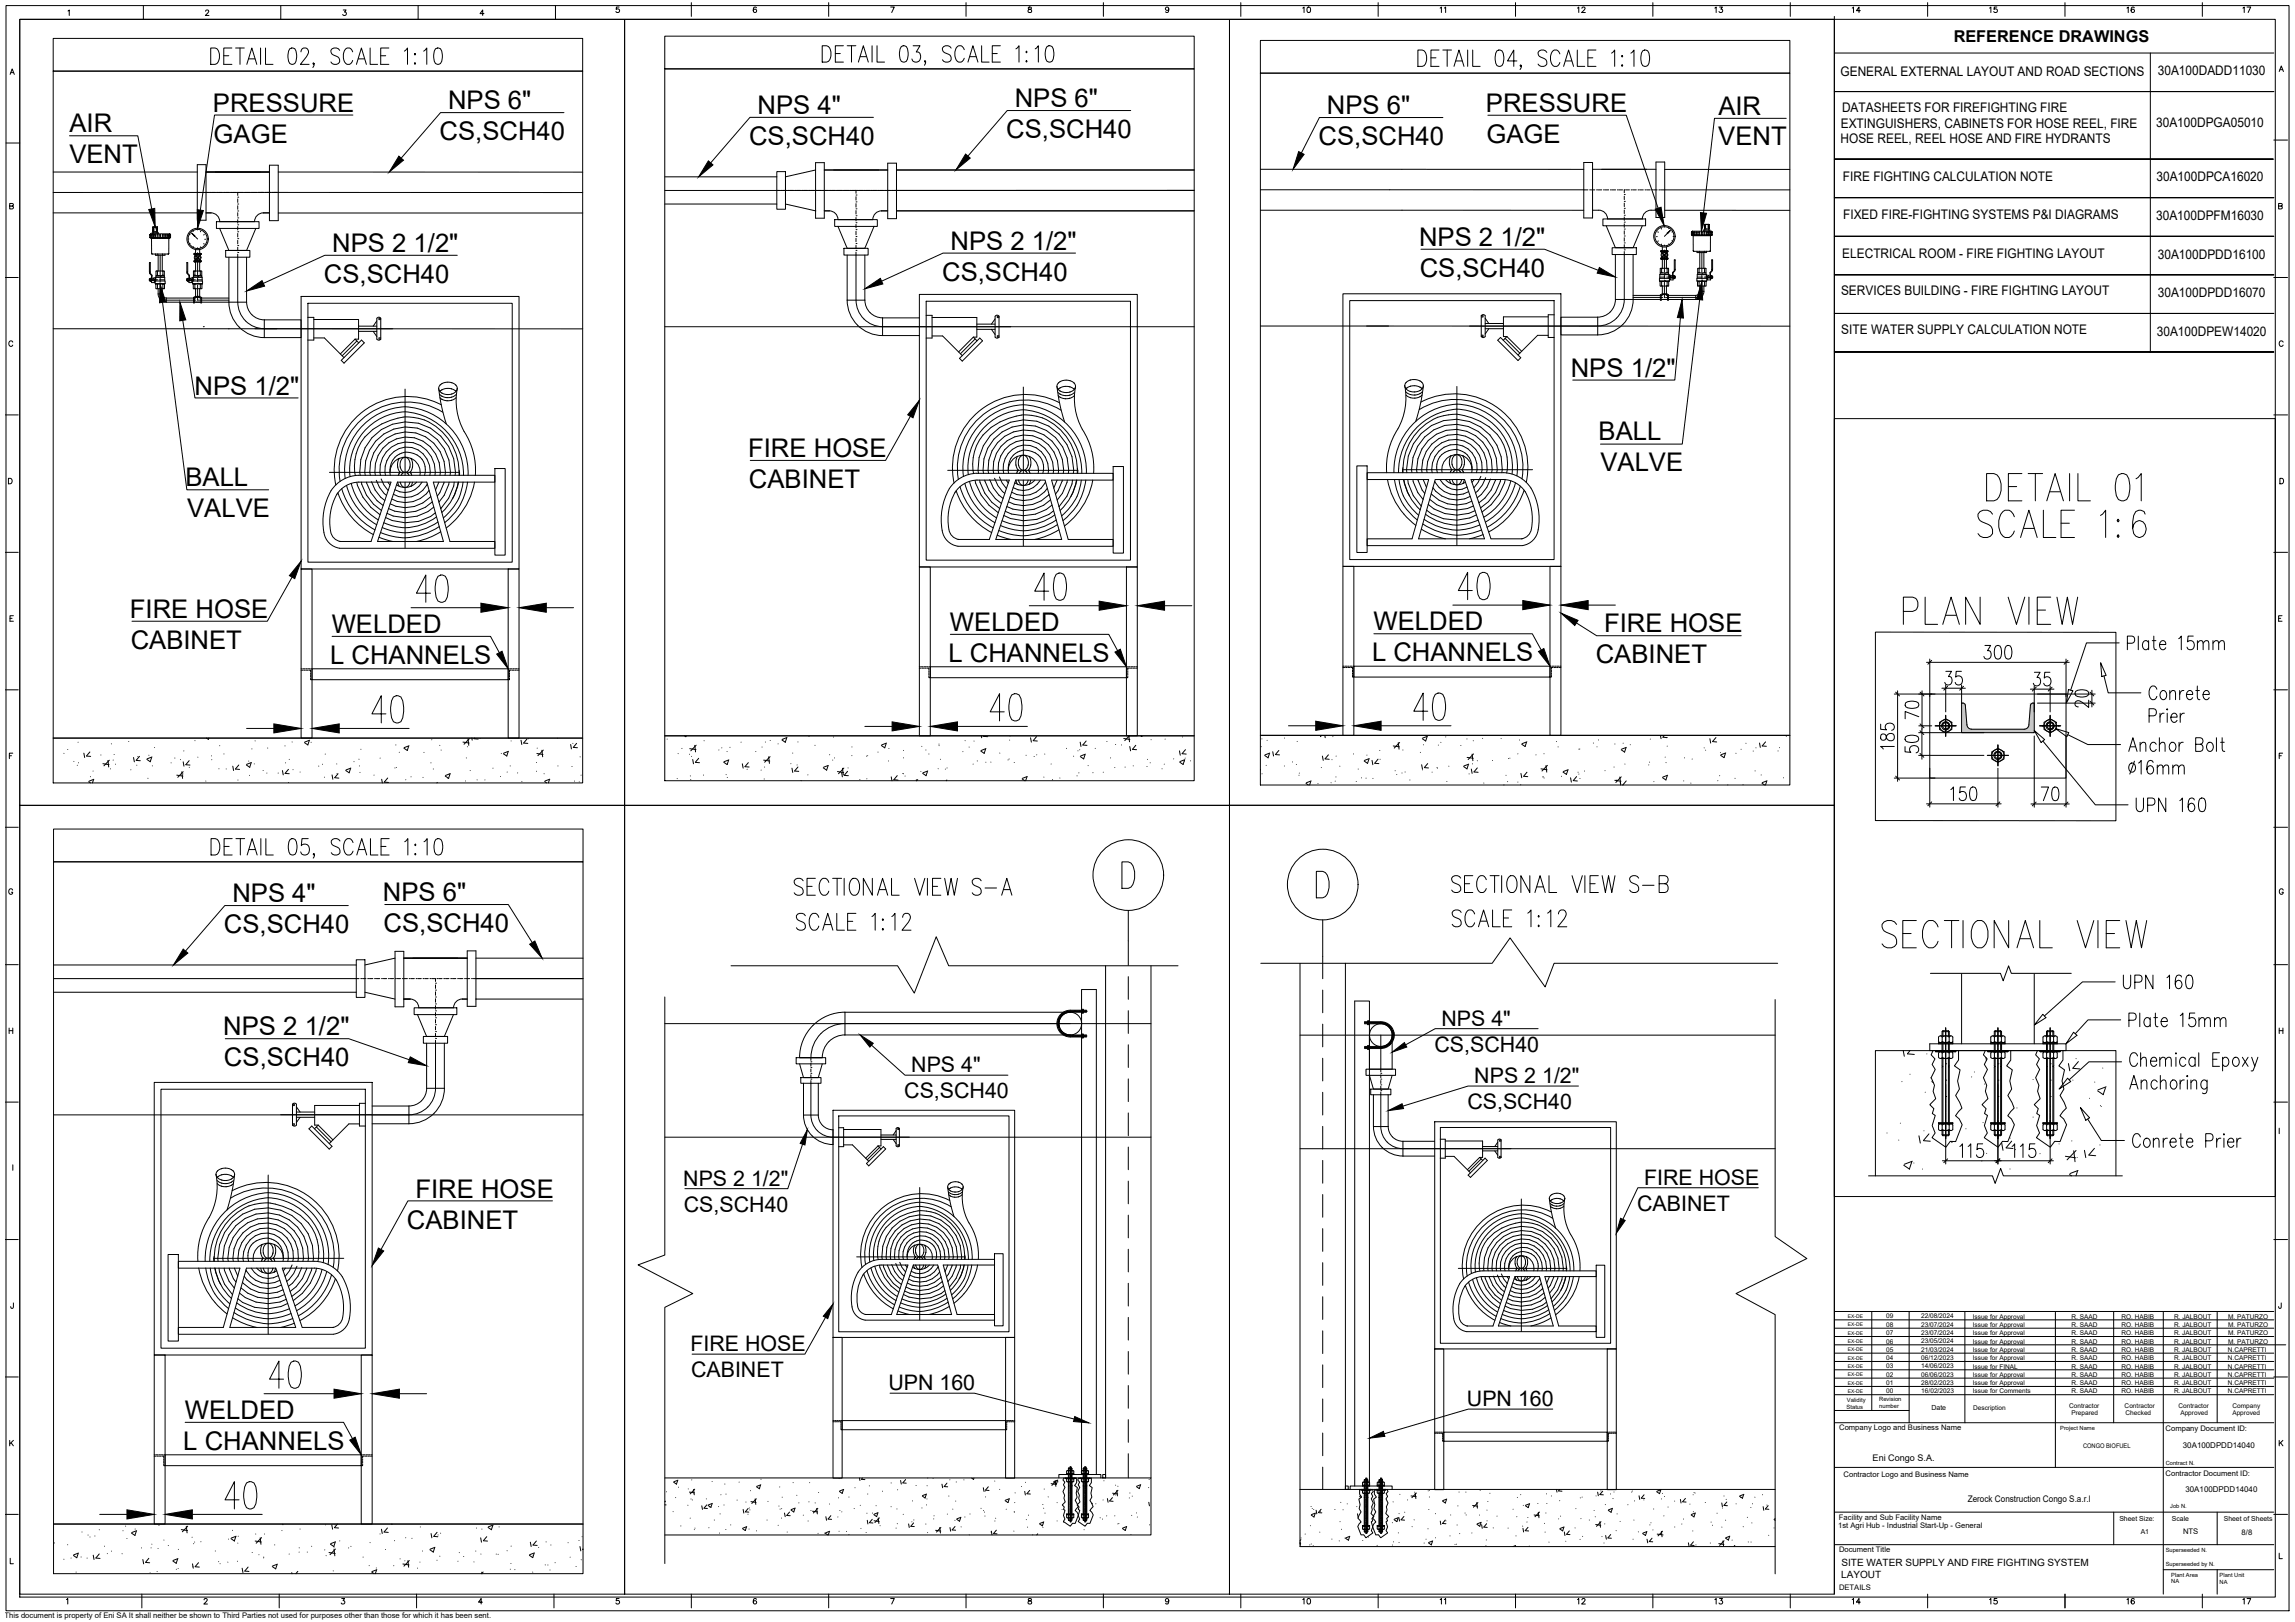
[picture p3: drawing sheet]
<svg xmlns="http://www.w3.org/2000/svg" width="841mm" height="594mm" viewBox="0 0 841 594" stroke-linecap="round" stroke-linejoin="round" font-family="sans-serif">
<defs><g id="words">
<g font-size="15.4">
<text x="723.5" y="198.3">SCALE 1:6</text>
<text x="696.4" y="230">PLAN VIEW</text>
<text x="688.6" y="348.5">SECTIONAL VIEW</text>
</g>
<text font-size="15" x="726.7" y="184.5">DETAIL 01</text>
<g font-size="11.5">
<text x="300.2" y="25">DETAIL 03, SCALE 1:10</text>
<text x="76.2" y="315.4">DETAIL 05, SCALE 1:10</text>
</g>
<g font-size="10.6">
<text x="290" y="329.1">SECTIONAL VIEW S-A</text>
<text x="530.9" y="340.8">SCALE 1:12</text>
</g>
<g font-size="10.1">
<text x="530.6" y="328.1">SECTIONAL VIEW S-B</text>
<text x="290.7" y="341.8">SCALE 1:12</text>
</g>
<g font-size="9.4">
<text x="78" y="40.9">PRESSURE</text>
<text x="164.2" y="40">NPS 6&quot;</text>
<text x="277.6" y="41.8">NPS 4&quot;</text>
<text x="371.8" y="39.3">NPS 6&quot;</text>
<text x="486.3" y="41.8">NPS 6&quot;</text>
<text x="544.5" y="41">PRESSURE</text>
<text x="629.7" y="42">AIR</text>
<text x="25.5" y="48.4">AIR</text>
<text x="78.3" y="52.3">GAGE</text>
<text x="161.1" y="51.4">CS,SCH40</text>
<text x="274.5" y="53.1">CS,SCH40</text>
<text x="368.8" y="50.6">CS,SCH40</text>
<text x="483.2" y="53.1">CS,SCH40</text>
<text x="544.7" y="52.3">GAGE</text>
<text x="629.7" y="53.2">VENT</text>
<text x="25.4" y="59.6">VENT</text>
<text x="121.8" y="92.3">NPS 2 1/2&quot;</text>
<text x="348.3" y="91.5">NPS 2 1/2&quot;</text>
<text x="520" y="90.1">NPS 2 1/2&quot;</text>
<text x="520.3" y="101.4">CS,SCH40</text>
<text x="118.7" y="103.6">CS,SCH40</text>
<text x="345.2" y="102.8">CS,SCH40</text>
<text x="575.6" y="138">NPS 1/2&quot;</text>
<text x="71.3" y="144.5">NPS 1/2&quot;</text>
<text x="585.8" y="161.3">BALL</text>
<text x="274.2" y="167.4">FIRE HOSE</text>
<text x="586.5" y="172.5">VALVE</text>
<text x="67.9" y="178.1">BALL</text>
<text x="274.5" y="178.7">CABINET</text>
<text x="68.6" y="189.3">VALVE</text>
<text x="47.6" y="226.3">FIRE HOSE</text>
<text x="121.6" y="231.7">WELDED</text>
<text x="348.1" y="231">WELDED</text>
<text x="503.4" y="230.8">WELDED</text>
<text x="587.9" y="231.6">FIRE HOSE</text>
<text x="47.9" y="237.7">CABINET</text>
<text x="121" y="243.1">L CHANNELS</text>
<text x="347.6" y="242.3">L CHANNELS</text>
<text x="502.8" y="242.1">L CHANNELS</text>
<text x="584.8" y="243">CABINET</text>
<text x="85.1" y="330.4">NPS 4&quot;</text>
<text x="140.3" y="330.1">NPS 6&quot;</text>
<text x="82.1" y="341.8">CS,SCH40</text>
<text x="140.5" y="341.4">CS,SCH40</text>
<text x="81.8" y="379.2">NPS 2 1/2&quot;</text>
<text x="82.1" y="390.6">CS,SCH40</text>
<text x="152.2" y="438.6">FIRE HOSE</text>
<text x="149.1" y="450">CABINET</text>
<text x="67.7" y="519.6">WELDED</text>
<text x="67.2" y="531">L CHANNELS</text>
</g>
<g font-size="7.8">
<text x="528.2" y="375.7">NPS 4&quot;</text>
<text x="525.7" y="385.2">CS,SCH40</text>
<text x="333.9" y="392.8">NPS 4&quot;</text>
<text x="540.3" y="396.8">NPS 2 1/2&quot;</text>
<text x="331.4" y="402.2">CS,SCH40</text>
<text x="537.7" y="406.2">CS,SCH40</text>
<text x="250.4" y="434.3">NPS 2 1/2&quot;</text>
<text x="602.5" y="434">FIRE HOSE</text>
<text x="250.6" y="443.7">CS,SCH40</text>
<text x="599.9" y="443.5">CABINET</text>
<text x="253" y="494.9">FIRE HOSE</text>
<text x="253.2" y="504.4">CABINET</text>
<text x="325.5" y="509.2">UPN 160</text>
<text x="537.6" y="515">UPN 160</text>
</g>
<text font-size="6" x="715.9" y="15.4">REFERENCE DRAWINGS</text>
<g font-size="5.3">
<text x="476.2" y="588.8">10</text>
<text x="526.3" y="588.8">11</text>
<text x="576.8" y="588.8">12</text>
<text x="627.2" y="588.8">13</text>
<text x="677.7" y="588.8">14</text>
<text x="727.8" y="588.8">15</text>
<text x="778.2" y="588.8">16</text>
<text x="820.6" y="588.8">17</text>
</g>
<g font-size="4.9">
<text x="476.2" y="5.6">10</text>
<text x="526.3" y="5.6">11</text>
<text x="576.8" y="5.6">12</text>
<text x="627.2" y="5.6">13</text>
<text x="677.7" y="5.6">14</text>
<text x="727.8" y="5.6">15</text>
<text x="778.2" y="5.6">16</text>
<text x="820.6" y="5.6">17</text>
</g>
<g font-size="4.8">
<text x="674.5" y="28">GENERAL EXTERNAL LAYOUT AND ROAD SECTIONS</text>
<text x="790.7" y="27.6">30A100DADD11030</text>
<text x="675" y="41.1">DATASHEETS FOR FIREFIGHTING FIRE</text>
<text x="674.6" y="47">EXTINGUISHERS, CABINETS FOR HOSE REEL, FIRE</text>
<text x="790.1" y="46.5">30A100DPGA05010</text>
<text x="674.5" y="52.5">HOSE REEL, REEL HOSE AND FIRE HYDRANTS</text>
<text x="675.4" y="66.2">FIRE FIGHTING CALCULATION NOTE</text>
<text x="790.3" y="66.5">30A100DPCA16020</text>
<text x="675.4" y="80.4">FIXED FIRE-FIGHTING SYSTEMS P&amp;I DIAGRAMS</text>
<text x="790.1" y="80.6">30A100DPFM16030</text>
<text x="675.1" y="94.5">ELECTRICAL ROOM - FIRE FIGHTING LAYOUT</text>
<text x="790.7" y="94.7">30A100DPDD16100</text>
<text x="674.7" y="108.2">SERVICES BUILDING - FIRE FIGHTING LAYOUT</text>
<text x="790.7" y="108.9">30A100DPDD16070</text>
<text x="674.8" y="122.3">SITE WATER SUPPLY CALCULATION NOTE</text>
<text x="790.4" y="123">30A100DPEW14020</text>
</g>
<g font-size="3.7">
<text x="674.8" y="573.5">SITE WATER SUPPLY AND FIRE FIGHTING SYSTEM</text>
<text x="674.7" y="577.9">LAYOUT</text>
</g>
<g font-size="3.3">
<text x="686.2" y="535.1">Eni Congo S.A.</text>
<text x="721.1" y="550.1">Zerock Construction Congo S.a.r.l</text>
</g>
<g font-size="2.9">
<text x="799.9" y="530.2">30A100DPDD14040</text>
<text x="800.9" y="546.5">30A100DPDD14040</text>
</g>
<g font-size="2.8">
<text x="674" y="523.8">Company Logo and Business Name</text>
<text x="793.6" y="524.1">Company Document ID:</text>
<text x="675.6" y="541.1">Contractor Logo and Business Name</text>
<text x="793.6" y="540.5">Contractor Document ID:</text>
<text x="673.9" y="556.6">Facility and Sub Facility Name</text>
<text x="673.6" y="559.7">1st Agri Hub - Industrial Start-Up - General</text>
<text x="800" y="561.8">NTS</text>
<text x="821.5" y="562.1">8/8</text>
<text x="673.9" y="568.6">Document Title</text>
<text x="673.9" y="582.4">DETAILS</text>
<text x="1.6" y="592.4">This document is property of Eni SA It shall neither be shown to Third Parties not used for purposes other than those for which it has been sent.</text>
</g>
<text font-size="2.6" x="707.8" y="516.5">Date</text>
<g font-size="2.5">
<text x="776.7" y="557">Sheet Size:</text>
<text x="795.9" y="557.1">Scale</text>
<text x="814.9" y="557.1">Sheet of Sheets</text>
<text x="784.5" y="561.9">A1</text>
</g>
<g font-size="2.4">
<text x="691.2" y="486">08</text>
<text x="691.2" y="482.9">09</text>
<text x="704" y="485.9">23/07/2024</text>
<text x="704" y="482.8">22/08/2024</text>
<text x="722.9" y="483">Issue for Approval</text>
<text x="759.1" y="482.9">R. SAAD</text>
<text x="777.4" y="483">RO. HABIB</text>
<text x="796.7" y="483">R. JALBOUT</text>
<text x="816.5" y="483">M. PATURZO</text>
<text x="691.2" y="489">07</text>
<text x="704" y="489">23/07/2024</text>
<text x="722.9" y="489.1">Issue for Approval</text>
<text x="722.9" y="486">Issue for Approval</text>
<text x="759.1" y="489">R. SAAD</text>
<text x="759.1" y="486">R. SAAD</text>
<text x="777.4" y="489.1">RO. HABIB</text>
<text x="777.4" y="486">RO. HABIB</text>
<text x="796.7" y="489.1">R. JALBOUT</text>
<text x="796.7" y="486">R. JALBOUT</text>
<text x="816.5" y="489.1">M. PATURZO</text>
<text x="816.5" y="486">M. PATURZO</text>
<text x="691.2" y="495.1">05</text>
<text x="691.2" y="492.1">06</text>
<text x="704" y="495.1">21/03/2024</text>
<text x="704" y="492">23/05/2024</text>
<text x="722.9" y="495.2">Issue for Approval</text>
<text x="722.9" y="492.1">Issue for Approval</text>
<text x="759.1" y="495.2">R. SAAD</text>
<text x="759.1" y="492.1">R. SAAD</text>
<text x="777.4" y="495.2">RO. HABIB</text>
<text x="777.4" y="492.1">RO. HABIB</text>
<text x="796.7" y="495.2">R. JALBOUT</text>
<text x="796.7" y="492.1">R. JALBOUT</text>
<text x="816.5" y="495.2">N.CAPRETTI</text>
<text x="816.5" y="492.1">M. PATURZO</text>
<text x="691.2" y="501.2">03</text>
<text x="691.2" y="498.2">04</text>
<text x="704" y="501.2">14/06/2023</text>
<text x="704" y="498.1">06/12/2023</text>
<text x="722.9" y="501.2">Issue for FINAL</text>
<text x="722.9" y="498.2">Issue for Approval</text>
<text x="759.1" y="501.2">R. SAAD</text>
<text x="759.1" y="498.2">R. SAAD</text>
<text x="777.4" y="501.3">RO. HABIB</text>
<text x="777.4" y="498.2">RO. HABIB</text>
<text x="796.7" y="501.3">R. JALBOUT</text>
<text x="796.7" y="498.2">R. JALBOUT</text>
<text x="816.5" y="501.2">N.CAPRETTI</text>
<text x="816.5" y="498.2">N.CAPRETTI</text>
<text x="691.2" y="507.3">01</text>
<text x="691.2" y="504.3">02</text>
<text x="704" y="507.2">28/02/2023</text>
<text x="704" y="504.2">06/06/2023</text>
<text x="722.9" y="507.3">Issue for Approval</text>
<text x="722.9" y="504.3">Issue for Approval</text>
<text x="759.1" y="507.3">R. SAAD</text>
<text x="759.1" y="504.3">R. SAAD</text>
<text x="777.4" y="507.3">RO. HABIB</text>
<text x="777.4" y="504.3">RO. HABIB</text>
<text x="796.7" y="507.3">R. JALBOUT</text>
<text x="796.7" y="504.3">R. JALBOUT</text>
<text x="816.5" y="504.3">N.CAPRETTI</text>
<text x="816.5" y="507.3">N.CAPRETTI</text>
<text x="691.2" y="510.4">00</text>
<text x="704.1" y="510.4">16/02/2023</text>
<text x="722.9" y="510.4">Issue for Comments</text>
<text x="758.3" y="515.6">Contractor</text>
<text x="759.1" y="510.4">R. SAAD</text>
<text x="777.4" y="510.4">RO. HABIB</text>
<text x="778.6" y="515.6">Contractor</text>
<text x="796.7" y="510.4">R. JALBOUT</text>
<text x="798.4" y="515.6">Contractor</text>
<text x="816.5" y="510.4">N.CAPRETTI</text>
<text x="818.1" y="515.8">Company</text>
<text x="723.1" y="516.6">Description</text>
<text x="759.1" y="518.3">Prepared</text>
<text x="779" y="518.3">Checked</text>
<text x="799" y="518.2">Approved</text>
<text x="818.1" y="518.2">Approved</text>
</g>
<text font-size="2.3" x="763.3" y="530.4">CONGO BIOFUEL</text>
<g font-size="2.1">
<text x="676.7" y="515.9">Status</text>
<text x="676.8" y="513.4">Validity</text>
<text x="688.6" y="513.1">Revision</text>
<text x="688.7" y="515.6">number</text>
<text x="755" y="523.6">Project Name</text>
<text x="793.7" y="536.4">Contract N.</text>
<text x="795.3" y="552.2">Job N.</text>
<text x="793.7" y="568.3">Superseeded N.</text>
<text x="793.7" y="573.5">Superseeded by N.</text>
<text x="795.7" y="577.4">Plant Area</text>
<text x="795.7" y="580">NA</text>
<text x="813.4" y="577.5">Plant Unit</text>
<text x="813.4" y="580">NA</text>
</g>
<g font-size="1.8">
<text x="677.2" y="485.8">EX-DE</text>
<text x="677.2" y="482.7">EX-DE</text>
<text x="677.2" y="491.9">EX-DE</text>
<text x="677.2" y="488.8">EX-DE</text>
<text x="677.2" y="498">EX-DE</text>
<text x="677.2" y="494.9">EX-DE</text>
<text x="677.2" y="501">EX-DE</text>
<text x="677.2" y="507.1">EX-DE</text>
<text x="677.2" y="504.1">EX-DE</text>
<text x="677.2" y="510.2">EX-DE</text>
</g>
</g></defs>
<!-- layer: FF-MAIN-PIPES -->
<g fill="none" stroke="#000" stroke-width=".37">
<path d="M7.2 7.1h221.7v287.9h-221.7zM228.9 7.1h221.7v287.9h-221.7zM450.6 7.1h221.6v287.9h-221.6zM19.5 63h52.8M19.5 78h52.8M72.3 70.5h1.5M74.4 70.5h.1M75.1 70.5h1.2M75.5 63h23.2M75.5 78h1.9M77 70.5h.1M77.6 70.5h1.3"/>
<path d="M79.5 70.5h.1M80.2 70.5h1.2M82.1 70.5h.1M82.7 70.5h1.2M84.6 70.5h.1M85.2 70.5h1.3M87.1 79.8h.1M87.1 77.3h.1M87.1 74.7h.1M87.1 72.2h.1M87.1 70.5h.1M87.1 70.5v1.1"/>
<path d="M87.1 72.8v1.3M87.1 75.4v1.2M87.1 77.9v1.3M87.8 70.5h1.2M89.7 70.5h.1M90.3 70.5h1.3M92.2 70.5h.1M92.8 70.5h1.3M94.7 70.5h.1M96.5 78h2.2M97.3 70.5h.1M99.8 70.5h.1"/>
<path d="M100.4 70.5h113.1M101.5 70.5h-82M102 63h111.5M102 78h111.5M243.6 74.7h41.1M243.6 64.8h41.1M286.3 69.8h.1M288.8 69.8h.1M291.4 69.8h.1M293.9 69.8h.1M296.4 69.8h.1M299 69.8h.1"/>
<path d="M301.5 69.8h.1M302.1 62.3h23.2M302.1 77.2h1.8M304.1 69.8h.1M306.6 69.8h.1M309.1 69.8h.1M311.7 69.8h.1M313.7 79h.1M313.7 76.5h.1M313.7 73.9h.1M313.7 71.4h.1M313.7 69.7v1.1"/>
<path d="M313.7 72v1.3M313.7 74.6v1.3M313.7 77.1v1.3M313.7 79.7v1.2M314.2 69.8h.1M316.7 69.8h.1M319.3 69.8h.1M321.8 69.8h.1M323 77.2h2.3M324.3 69.8h.1M326.9 69.8h.1M328.5 62.3h109.1"/>
<path d="M328.5 77.2h109.1M437.6 69.7l-194 .1M461.9 69.5h120M461.9 62h118.5M461.9 77h118.5M582.5 69.5h.1M583.2 69.5h1.2M585.1 69.5h.1M585.7 69.5h1.3M587.6 69.5h.1M588.2 69.5h1.3M590.1 69.5h.1"/>
<path d="M590.8 69.5h1.3M592.7 69.5h.1M593.3 69.5h1.3M595.2 78.8h.1M595.2 76.3h.1M595.2 73.8h.1M595.2 71.2h.1M595.2 69.5h.1M595.2 69.5v1.1M595.2 71.9v1.2M595.2 74.4v1.3M595.2 76.9v1.3"/>
<path d="M595.2 79.5v1.2M595.9 69.5h1.2M597.7 69.5h.1M598.4 69.5h1.3M600.3 69.5h.1M600.9 69.5h1.3M602.8 69.5h.1M603.5 69.5h1.2M605.4 69.5h.1M606 69.5h1.3M607.9 69.5h.1M608.5 69.5h47.4"/>
<path d="M610 62.1h45.9M610 77h45.9M58 93.5v5.8M58.7 93.5v7.1M59.5 93.5v5.8M71.7 95.9v3.4M72.4 95.9v4.7M73.2 95.9v3.4M83.9 94.2v16.5a13 13 0 0 0 13 12.9M87.1 92.5h.1M87.1 90h.1M87.1 87.4h.1"/>
<path d="M87.1 84.9h.1M87.1 82.4h.1M87.1 80.4v1.3M87.1 83v1.3M87.1 85.5v1.3M87.1 88v1.3M87.1 90.6v1.3M87.1 93.1v17.6M90.4 94.2v16.5h-16.5M310.5 93.4v16.5M313.7 91.7h.1M313.7 89.2h.1"/>
<path d="M313.7 86.6h.1M313.7 84.1h.1M313.7 81.6h.1M313.7 82.2v1.3M313.7 84.7v1.3M313.7 87.3v1.2M313.7 89.8v1.3M313.7 92.3v17.6M316.9 93.4v16.5h-6.4M592 93.2v16.5M595.2 91.5h.1M595.2 89h.1"/>
<path d="M595.2 86.4h.1M595.2 83.9h.1M595.2 81.4h.1M595.2 82v1.3M595.2 84.5v1.3M595.2 87.1v1.2M595.2 89.6v1.3M595.2 92.2v17.5M598.5 93.2v16.5M609.2 94.9v3.4M609.9 94.9v4.7M610.7 94.9v3.4"/>
<path d="M622.9 92.5v5.8M623.7 92.5v7.1M624.4 92.5v5.8M58 107.7a3 3 0 0 0 2.9 3M58 105.7v2M58 107.7h1.5M58.7 103.8h.1M58.7 101.2h.1M58.7 101.9v1.2M58.7 104.4v3.3M59.5 107.7a1.49 1.49 0 0 0 1.4 1.4M59.5 105.7v2"/>
<path d="M60.9 110.7h10M60.9 109.9h10.9M70.9 109.2h-10v1.5M71.7 105.7v2.9M72.4 104.4v5.5M72.4 103.8h.1M72.4 101.2h.1M72.4 109.9h.1M72.4 101.9v1.2M73 109.9h10.9M73.2 105.7v2.9M73.9 109.2h10"/>
<path d="M74.5 119.6h.1M90.4 110.7a6.5 6.5 0 0 0 6.5 6.5M96.9 117.2h13.4v6.4h-13.4M96.9 117.2v6.4M110.3 108.6h79.9v99.8h-79.9zM112.8 111.1h74.9v94.8h-74.9zM243.6 119.7h194M310.5 109.9a13 13 0 0 0 12.9 13M316.9 109.9a6.5 6.5 0 0 0 6.5 6.5M323.4 116.4h13.5M323.4 116.4v6.5M336.9 107.8h79.9v99.9h-79.9z"/>
<path d="M339.4 110.3h74.9v94.9h-74.9zM461.9 119.4h46.9M492.1 107.6h79.9v99.8h-79.9zM494.6 110.1h74.9v94.8h-74.9zM500.8 119.4l155.1 .1M572 119.4h13.5M585.5 116.2h-13.5v6.5h13.5M585.5 116.2v6.5M598.5 108.2h10M598.5 108.9h10.8M598.5 109.7a13 13 0 0 1-13 13M608.5 109.7h-16.5a6.5 6.5 0 0 1-6.5 6.5"/>
<path d="M609.2 104.8v2.8M609.9 103.4v5.5M609.9 102.8h.1M609.9 100.3h.1M609.9 108.9h.1M609.9 100.9v1.2M610.6 108.9h10.8M610.7 104.8v2.8M611.4 108.2h10M621.4 109.7h-10M621.4 108.2v1.5M622.9 104.8v1.9h1.5v-1.9"/>
<path d="M622.9 106.7a1.49 1.49 0 0 1-1.5 1.5M623.7 102.8h.1M623.7 100.3h.1M623.7 100.9v1.2M623.7 103.4v3.3M624.4 106.7a3 3 0 0 1-3 3M19.5 120.4h124.4M93.5 120.4l120 .1M323.4 122.9h13.5M672.2 153.3h161.6v284.9h-161.6zM145.6 176.6h10.8l6.1 21.7h-24.2zM181.4 171.6h3.7v31.7h-3.7z"/>
<path d="M349.2 177.3a12.3 12.3 0 0 1 8.8-3.9h49.9v2.4h-22.5l6.1 21.8h16.4v2.5h-56.9a7 7 0 0 1-5.9-7.1 21.3 21.3 0 0 1 4.1-15.7zM372.2 175.8h10.8l6.1 21.8h-24.2zM407.9 170.9h3.8v31.7h-3.8zM497.2 170.6h3.8v31.7h-3.8zM525.9 175.6h10.8l7.3 21.8h-24.1zM118.7 195a21.6 21.6 0 0 1 4-17 12.4 12.4 0 0 1 8.7-3.9h50v2.5h-22.6l6.1 21.7h16.5v2.5h-56.9a6.8 6.8 0 0 1-5.8-5.8M121.2 194.7a4.3 4.3 0 0 0 3.6 3.6M123.4 181.1a10 10 0 0 1 8.1-4.5h11.8l-7.3 21.7h-11.5M123.5 181a20.4 20.4 0 0 0-2.3 13.6M347.7 193.9a4.3 4.3 0 0 0 3.7 3.7M350 180.4a10 10 0 0 1 8.1-4.6h11.7l-7.3 21.8h-11.5M350.1 180.2a20.4 20.4 0 0 0-2.4 13.6"/>
<path d="M557.9 199.8a7 7 0 0 0 6-7 21.2 21.2 0 0 0-4.2-15.8 12.4 12.4 0 0 0-8.8-3.9h-49.9v2.5h22.6l-6.1 21.8h-16.5v2.4h56.9M558.9 180a20.4 20.4 0 0 1 2.3 13.6M559 180.1a10 10 0 0 0-8.2-4.5h-11.7l7.3 21.8h11.5M561.2 193.7a4.3 4.3 0 0 1-3.7 3.7M110.3 208.4h4v61.9h-4zM186.2 208.4h4v61.9h-4zM336.9 207.7h4v61.8h-4zM412.8 207.7h4v61.8h-4zM492.1 207.4h4v62h-4zM568 207.4h4v62h-4zM110.3 245h.4M110.3 245.5h.7"/>
<path d="M111.1 245h.6M111.3 245.5h.6M112 245h.6M112.2 245.5h.7M113 245h.6M113.2 245.5h.6v.6M113.8 248.3v.7h.5M113.8 246.4v.7M113.8 247.4v.6M113.9 245h.4M114.3 245h71.9v4h-71.9zM186.2 245h.4"/>
<path d="M186.7 248.3v.7h-.5M186.7 246.4v.7M186.7 247.4v.6M186.9 245h.7M187.3 245.5h-.6v.6M187.7 245.5h.6M187.9 245h.6M188.6 245.5h.7M188.8 245h.7M189.6 245.5h.6M189.8 245h.4M336.9 244.2h.4"/>
<path d="M336.9 244.7h.6M337.6 244.2h.7M337.9 244.7h.6M338.6 244.2h.6M338.8 244.7h.6M339.5 244.2h.7M339.8 244.7h.6v.7M340.4 247.6v.6h.5M340.4 245.7v.6M340.4 246.6v.7M340.5 244.2h.4M340.9 244.2h71.9v4h-71.9z"/>
<path d="M412.8 244.2h.4M413.3 247.6v.6h-.5M413.3 245.7v.6M413.3 246.6v.7M413.5 244.2h.6M413.9 244.7h-.6v.7M414.2 244.7h.7M414.5 244.2h.6M415.2 244.7h.6M415.4 244.2h.7M416.1 244.7h.7M416.4 244.2h.4"/>
<path d="M492.1 244h.4M492.1 244.5h.7M492.9 244h.6M493.1 244.5h.6M493.8 244h.7M494 244.5h.7M494.8 244h.6M495 244.5h.6v.6M495.6 247.3v.7h.5M495.6 245.5v.6M495.6 246.4v.6M495.7 244h.4"/>
<path d="M496.1 244h71.9v4h-71.9zM568 244h.4M568.5 247.3v.7h-.5M568.5 245.5v.6M568.5 246.4v.6M568.7 244h.7M569.2 244.5h-.7v.6M569.5 244.5h.6M569.7 244h.6M570.4 244.5h.7M570.7 244h.6M571.4 244.5h.6"/>
<path d="M571.6 244h.4M19.5 270.3h194M243.6 269.5h194M461.9 269.3h194M7.2 295h221.7v288.9h-221.7zM228.9 295h221.7v288.9h-221.7zM450.6 294.9h221.6v289h-221.6zM19.6 353.4h111M130.6 358.4h1M132.2 358.4h.1M132.8 358.4h1.3M134.7 358.4h.1"/>
<path d="M135.4 358.4h1.2M137.3 358.4h.1M137.9 358.4h1.3M139.8 358.4h.1M140.4 358.4h1.3M142.3 358.4h.1M143 358.4h1.3M144.9 358.4h.1M145.5 358.4h1.3M147.4 358.4h.1M148 350.9h23.2M148.1 358.4h1.2"/>
<path d="M149.9 358.4h.1M150.6 358.4h1.2M152.5 358.4h.1M153.1 358.4h1.3M155 358.4h.1M155.7 358.4h1.2M157.6 358.4h.1M158.2 358.4h1.3M159.6 358.4v1.1M160.1 358.4h.1M160.7 358.4h1.3M162.6 358.4h.1"/>
<path d="M163.3 358.4h1.2M165.2 358.4h.1M165.8 358.4h1.3M167.7 358.4h.1M168.3 358.4h1.3M170.2 358.4h.1M170.9 358.4h1.2M172.8 358.4h.1M173.4 358.4h40.3M174.4 350.9h39.3M405.2 353.7v187.6M421.8 353.7v187.6"/>
<path d="M476.4 352.8v192.7M493 352.8v192.7M718.8 356.7v25.6M745.5 356.7v25.6M19.6 363.4h111M148 365.9h2.3M159.6 377.8h.1M159.6 375.3h.1M159.6 372.8h.1M159.6 370.2h.1M159.6 367.7h.1M159.6 365.2h.1"/>
<path d="M159.6 362.6h.1M159.6 360.1h.1M159.6 360.7v1.3M159.6 363.3v1.2M159.6 365.8v1.3M159.6 368.3v1.3M159.6 370.9v1.2M159.6 373.4v1.3M159.6 376v1.2M159.6 378.5v1.2M169.4 365.9h1.8M174.4 365.9h39.3"/>
<path d="M243.6 374.9h178.2M309.5 370.7h82.7a4.2 4.2 0 0 0-4.2 4.2 4.2 4.2 0 0 0 4.2 4.2h-82.7M309.7 379a8.3 8.3 0 0 0-8.4 8.4h-8.3a16.6 16.6 0 0 1 16.7-16.7l-.1 8.4M476.4 379.1h174.1M501.8 379.1v12.5h8.4v-12.5M506 375a4.2 4.2 0 0 1 4.2 4.1 4.2 4.2 0 0 1-4.2 4.2M56.5 396.4h79.9v99.9h-79.9zM59 398.9h74.9v94.9h-74.9zM156.3 382.1v16.5h6.5v-16.5M156.4 398.6a6.5 6.5 0 0 1-6.5 6.5M159.6 380.4h.1M159.6 381v17.6"/>
<path d="M162.9 398.6a13 13 0 0 1-13 13M294.4 396.8v11.6M297.2 388.9h.1M297.2 391h.1M297.2 393.1h.1M297.2 395.2h.1M297.2 387.4v1M297.2 389.4v1.1M297.2 391.6v1M297.2 393.7v1M297.2 395.8v1M299.9 396.8v11.6"/>
<path d="M506 393.1h.1M506 395.2h.1M506 397.4h.1M506 399.5h.1M506 391.6v1M506 393.7v1M506 395.8v1M506 397.9v1M506 400v1M707.2 382.3v2.5h49.9M708.4 384.8l-.7 1.5 1.4 1.5-1.1 2.1 1.2 1.8-1.5 3 1.2 2.8-.5 2.2 1 2.7-2.2 2.2 1.5 1.5-.6 1.7 1.1 .8-1.1 3.7 1 2.7-1.1 1.7 5.1 3.5 1.6-2.2 2 .1 2.4-6.2-1.1-2.1-1.4-1.1 2.4-2.8-.8-2.1-1.5-2.6 1.4-2.3-.7-3 .9-4-2.1-1.5 1.5-2.1v-3.5M727.5 384.8l-.7 1.5 1.4 1.5-1 2.1 1.1 1.8-1.5 3 1.2 2.8-.4 2.2 .9 2.7-2.2 2.2 1.5 1.5-.6 1.7 1.1 .8-1.1 3.7 1.1 2.7-1.2 1.7 5.1 3.5 1.6-2.2 2 .1 2.4-6.2-1.1-2.1-1.3-1.1 2.3-2.8-.8-2.1-1.5-2.6 1.4-2.3-.7-3 .9-4-2-1.5 1.5-2.1v-3.5"/>
<path d="M746.6 384.8l-.6 1.5 1.4 1.5-1.1 2.1 1.2 1.8-1.5 3 1.2 2.8-.5 2.2 .9 2.7-2.1 2.2 1.5 1.5-.6 1.7 1.1 .8-1.2 3.7 1.1 2.7-1.1 1.7 5.1 3.5 1.6-2.2 1.9 .1 2.4-6.2-1.1-2.1-1.3-1.1 2.3-2.8-.8-2.1-1.5-2.6 1.4-2.3-.7-3 1-4-2.1-1.5 1.5-2.1v-3.5M19.6 408.3h194.1M102.8 408.3h33.6M136.4 405.1h13.5M136.4 411.6h13.5M149.9 405.1v6.5M243.6 416.5h178.2M294.4 408.4a10.8 10.8 0 0 0 10.9 10.8v-5.4a5.4 5.4 0 0 1-5.4-5.4M294.4 408.4h5.5M305.3 406.6h66.5v83.3h-66.5zM307.4 408.7h62.4v79.1h-62.4zM503.3 412.6h5.4"/>
<path d="M503.3 401v11.6M503.3 412.6a10.8 10.8 0 0 0 10.8 10.8M508.7 401v11.6M508.7 412.6a5.4 5.4 0 0 0 5.4 5.4M514.1 418v5.4M514.1 418h11.7M525.8 410.9h66.5v83.2h-66.5zM527.8 413h62.4v79h-62.4zM476.4 420.7h174.1M514.1 423.4h11.7M61.6 459.5h3.8v31.7h-3.8zM364.4 459.2h3.2v26.4h-3.2z"/>
<path d="M90.3 464.5h10.8l7.3 21.7h-24.2zM115.3 462h-49.9v2.5h22.5l-6.1 21.7h-16.4v2.5h56.8M115.3 462a12.8 12.8 0 0 1 12.1 10.1 19.9 19.9 0 0 1-.2 13.3l-1.1 1.3-1.3 1.1-2.5 .9M123.3 468.9a20.4 20.4 0 0 1 2.3 13.6M123.3 469a10 10 0 0 0-8.1-4.5h-11.8l7.3 21.7h11.5M314.3 478.4l.8 1.8 1 .8 1.2 .5M315.7 464.4a10.4 10.4 0 0 1 7.2-3.1h41.5v2h-18.7l5 18.1h13.7v2.1h-47.3a5.9 5.9 0 0 1-5-6 17.5 17.5 0 0 1 3.6-13.1zM316.2 467a17 17 0 0 0-1.9 11.3M322.9 463.3h9.8l-6.1 18.1h-9.5M322.9 463.3a8.3 8.3 0 0 0-6.7 3.8M334.7 463.3h8.9l5.1 18.1h-20.1zM536.2 468.6a10.4 10.4 0 0 1 7.1-3.1h41.6v2.1h-18.8l5.1 18.1h13.7v2h-47.4a5.9 5.9 0 0 1-4.9-6 17.6 17.6 0 0 1 3.6-13.1z"/>
<path d="M536.7 471.2a17 17 0 0 0-1.9 11.3M543.3 467.6h9.9l-6.1 18.1h-9.6M543.4 467.5a8.3 8.3 0 0 0-6.8 3.8M555.2 467.6h8.9l5.1 18.1h-20.1zM584.9 463.4h3.2v26.4h-3.2zM56.5 496.3h4v61.9h-4zM125.6 482.5a4.3 4.3 0 0 1-3.7 3.7M132.4 496.3h4v61.9h-4zM305.3 489.9h3.3v51.5h-3.3zM368.5 489.9h3.3v51.5h-3.3zM525.8 494.1h3.3v51.5h-3.3zM534.8 482.6l.8 1.8 1 .9 1.2 .4"/>
<path d="M589 494.1h3.3v51.5h-3.3zM56.5 532.8h.4M56.5 533.3h.6M57.2 532.8h.7M57.5 533.3h.6M58.2 532.8h.6M58.4 533.3h.7M59.1 532.8h.7M59.4 533.3h.6v.7M60 536.2v.6h.5M60 534.3v.6M60 535.2v.7"/>
<path d="M60.1 532.8h.4M60.5 532.8h71.9v4h-71.9zM132.4 532.8h.4M132.9 536.2v.6h-.5M132.9 534.3v.6M132.9 535.2v.7M133.1 532.8h.7M133.5 533.3h-.6v.7M133.8 533.3h.7M134.1 532.8h.6M134.8 533.3h.6M135 532.8h.7"/>
<path d="M135.7 533.3h.7M136 532.8h.4M305.3 520.3h.3M305.3 520.7h.5M305.9 520.3h.5M306.1 520.7h.5M306.7 520.3h.5M306.9 520.7h.5M307.5 520.3h.5M307.7 520.7h.5v.6M308.2 523.1v.6h.4M308.2 521.5v.6"/>
<path d="M308.2 522.3v.6M308.3 520.3h.3M308.6 520.3h59.9v3.4h-59.9zM368.5 520.3h.4M368.9 523.1v.6h-.4M368.9 521.5v.6M368.9 522.3v.6M369.1 520.3h.5M369.4 520.7h-.5v.6M369.7 520.7h.5M369.9 520.3h.5M370.5 520.7h.5"/>
<path d="M370.7 520.3h.5M371.3 520.7h.5M371.5 520.3h.3M525.8 524.5h.3M525.8 524.9h.5M526.4 524.5h.5M526.5 524.9h.6M527.2 524.5h.5M527.3 524.9h.6M527.9 524.5h.6M528.1 524.9h.6v.6M528.7 527.3v.6h.4"/>
<path d="M528.7 525.8v.5M528.7 526.5v.6M528.7 524.5h.4M529.1 524.5h59.9v3.4h-59.9zM589 524.5h.3M589.4 527.3v.6h-.4M589.4 525.8v.5M589.4 526.5v.6M589.6 524.5h.5M589.9 524.9h-.5v.6M590.2 524.9h.5M590.4 524.5h.5"/>
<path d="M591 524.9h.5M591.2 524.5h.5M591.8 524.9h.5M592 524.5h.3M19.6 558.2h194.1M389.9 541.3l-.4 .8 .7 .7-.5 1 .6 1-.8 1.5 .6 1.4-.2 1.1 .5 1.3-1.1 1.1 .7 .8-.3 .8 .6 .4-.6 1.8 .5 1.4-.5 .8 2.5 1.8 .8-1.1 1 .1 1.2-3.1-.5-1.1-.7-.6 1.2-1.3-1.2-2.4 .7-1.1-.3-1.5 .4-2.1-1-.7 .7-1.1v-1.7M395.3 541.3l-.4 .8 .7 .7-.5 1 .6 1-.8 1.5 .6 1.4-.2 1.1 .5 1.3-1.1 1.1 .7 .8-.3 .8 .6 .4-.6 1.8 .6 1.4-.6 .8 2.5 1.8 .8-1.1 1 .1 1.2-3.1-.5-1.1-.7-.6 1.2-1.3-1.2-2.4 .7-1.1-.3-1.5 .4-2.1-1-.7 .7-1.1v-1.7M396.3 540.1v-177.7h5.5v177.7M404.1 540.1h1.1v1.2h-1.1zM493 544.3h1.1v1.2h-1.1zM496.4 544.3v-177.7h5.4v177.7M498.2 545.5v1.8l.8 1-1 .8 .4 2-.3 1.5 .7 1.1-1.2 2.4 1.2 1.4-.7 .6-.5 1 1.2 3.1 1-.1 .7 1.1 2.6-1.7-.6-.9 .6-1.3-.6-1.9 .5-.4-.2-.8 .7-.8-1.1-1.1 .5-1.3-.3-1.1 .7-1.4-.8-1.5 .6-.9-.5-1.1 .7-.7-.4-.8"/>
<path d="M503.7 545.5v1.8l.7 1-1 .8 .4 2-.3 1.5 .7 1.1-1.2 2.4 1.2 1.4-.7 .6-.5 1 1.2 3.1 1-.1 .8 1.1 2.5-1.7-.6-.9 .6-1.3-.6-1.9 .6-.4-.3-.8 .7-.8-1.1-1.1 .5-1.3-.3-1.1 .7-1.4-.8-1.5 .6-.9-.5-1.1 .7-.7-.4-.8"/>
<circle cx="392.2" cy="374.9" r="4.2"/>
<circle cx="506" cy="379.1" r="4.2"/>
</g>
<!-- layer: PROIEZIONI - projections -->
<g fill="none" stroke="#000" stroke-width=".37">
<path d="M148.5 149a23.1 23.1 0 0 0-22 26.3M148.5 149a24.4 24.4 0 0 1 23 25.1M160.8 142.2l1.1 7.2 1.7 5.9M161.2 144.5l1.1 .8 1.4 .3 2.1-.2 1.3-.9M161.2 145.6l1.1 .8 1.5 .4 2.2-.4 1.1-.8M161.3 141a4.1 4.1 0 0 1 6.2 .9 3.2 3.2 0 0 1-4.5 2.5 2.07 2.07 0 0 1-1.9-1.1 2.07 2.07 0 0 1 .2-2.3zM161.7 148.2a26.8 26.8 0 0 0-28.7 2.5 26.8 26.8 0 0 0-9.9 26.9M162.2 151a24.9 24.9 0 0 0-27 .5 24.9 24.9 0 0 0-10.6 24.8M166.8 143.1l-1.4-.7-1.7-.1-1.4 .3-1.1 .8M166.8 143.1h.1M166.9 143.1l.2 .3M167.6 142.2a24 24 0 0 0 3.8 18.1 26 26 0 0 1 2.8 13.8"/>
<path d="M375 150.1a23 23 0 0 1 21.4 23.2M375 150.1a21.3 21.3 0 0 0-20.2 23.7M387.4 141.5l1.1 7.2 1.6 5.9M387.8 143.8l.7 .5M387.8 144.9l.7 .6M387.8 140.3a4.1 4.1 0 0 1 6.3 .9 3.2 3.2 0 0 1-4.5 2.4 2.07 2.07 0 0 1-2-1.1 2.07 2.07 0 0 1 .2-2.2zM388.2 147.5a26.8 26.8 0 0 0-28.6 2.5 26.8 26.8 0 0 0-10 26.9M388.5 144.3v.1M388.5 145.5h.1M388.8 150.2a24.9 24.9 0 0 0-27 .6 24.9 24.9 0 0 0-10.6 24.8M393.4 142.4l-1.4-.7-1.7-.2-1.4 .4-1.1 .7M393.4 142.4h.1"/>
<path d="M393.4 142.4l.3 .2M393.7 143.8l-.9 .7-1.4 .4h-1.5l-1.4-.5M393.7 144.9l-1 .7-1.4 .4h-1.4l-1.4-.5M394.1 141.5a24 24 0 0 0 3.8 18 26 26 0 0 1 2.9 13.8M514.8 141.3a24 24 0 0 1-3.8 18 26 26 0 0 0-2.8 13.8M515.2 143.5l1.6 1M515.2 144.7l1.6 .9M515.4 140a4 4 0 0 1 6.2 1 3.4 3.4 0 0 1-4.9 2.3 1.98 1.98 0 0 1-1.7-1.2 1.98 1.98 0 0 1 .4-2.1zM516.8 141.5l-1.6 .9M516.8 144.5h.1M516.8 145.6l.1 .1M516.9 141.4h2.4l1.8 1"/>
<path d="M516.9 141.4l-.1 .1M520.1 150a24.9 24.9 0 0 1 27 .5 24.9 24.9 0 0 1 10.6 24.9M520.7 147.3a26.8 26.8 0 0 1 28.6 2.4 26.8 26.8 0 0 1 10 27M521.1 143.5l-1.8 1.1-2.4-.1M521.1 144.7l-1.7 1h-2.5M521.6 141.3l-1.2 7.2-1.6 5.8M125.2 179a24.9 24.9 0 0 0 12.2 15.1M127 177.8a23.1 23.1 0 0 0 11 14.4M128.7 177.1a21.3 21.3 0 0 0 9.9 13.3M130.7 176.6a19.6 19.6 0 0 0 8.6 11.9M132 174.1a17.4 17.4 0 0 1 14.3-19.3 17.4 17.4 0 0 1 20 13.2l.6 5-.1 1.1M132.4 176.6a16.4 16.4 0 0 0 7.4 10.4"/>
<path d="M133.9 174.1a15.6 15.6 0 0 1 12.6-17.5 15.6 15.6 0 0 1 18 11.9l.6 4.5-.2 1.1M134.3 176.6a14.5 14.5 0 0 0 6.1 8.5M135.7 174.1a13.7 13.7 0 0 1 11-15.7 13.7 13.7 0 0 1 16 10.6l.5 4-.1 1.1M136.1 176.4l1.4 3.1 2 2.6 1.5 1.2M137.6 174.1a11.9 11.9 0 0 1 9.4-13.8 11.9 11.9 0 0 1 14 9.2l.4 3.5-.2 1.1M137.9 175.9l1.2 2.7 1.7 2.2 .8 .7M139.4 174.1a10.1 10.1 0 0 1 7.8-12 10.1 10.1 0 0 1 12 7.9l.3 3-.1 1.1M139.7 175.4l1 2.2 1.6 2M141.3 174.1a8.3 8.3 0 0 1 6.1-10.2 8.3 8.3 0 0 1 10 6.5l.3 2.6-.2 1.1M142.2 176.6l.7 1M142.9 173a6.5 6.5 0 0 1 7-7.4 6.5 6.5 0 0 1 5.7 8.5M143 174.1a5.5 5.5 0 0 1 5.5-6.6 5.5 5.5 0 0 1 5.4 6.6"/>
<path d="M145.8 176.6l.5 1.5M146.3 167.9l-.6 2.4 .2 1.6 .7 1M146.6 172.9v.1M146.6 173h.1M146.6 173l-.6 1.1M146.7 176.6a1.78 1.78 0 0 0 1.8 1.9 1.78 1.78 0 0 0 1.7-1.9M147 174.1a1.56 1.56 0 0 1 1.4-1.1 1.56 1.56 0 0 1 1.5 1.1M147.4 167.9a1.75 1.75 0 0 1 2-.1 1.75 1.75 0 0 1 .8 1.8l.1 .9a1.9 1.9 0 0 1-.6 2 1.9 1.9 0 0 1-2.1 .2 3.6 3.6 0 0 1-.2-4.8zM150.3 173l.6 1.1M150.3 173h.1M150.3 172.9v.1M150.6 167.9l.6 1.4v1.3l-.3 1.4-.6 .9"/>
<path d="M151.2 176.6l-.6 1.5M152.7 176.6a5.5 5.5 0 0 1-7.4 1M154.7 176.6a7 7 0 0 1-10 2.7M156.6 177.2a8.9 8.9 0 0 1-12.5 3.8M157.2 179.6a10.4 10.4 0 0 1-13.6 3.2M160.8 176.6l-1.2 2.9M162.7 176.6l-1.5 3.9-1 1.2M164.6 176.6l-1.8 4.8-2 2.5M166.5 176.6a17.6 17.6 0 0 1-5 9.7M167.9 176.6l-.8 3.1-1.3 3M168.1 176.6a20.6 20.6 0 0 1-6.2 11.1M168.2 174.1a20.4 20.4 0 0 0-14.8-20.9l-3.5-.5a21.7 21.7 0 0 0-17.6 9.3 17.4 17.4 0 0 0-2.1 12.2"/>
<path d="M168.2 172.3l.2 1.8M169.7 176.6a19.1 19.1 0 0 1-7.2 13.1M169.9 174.1a22.7 22.7 0 0 0-22.8-23.2 21.3 21.3 0 0 0-18.8 23.7M171.3 176.6a21.6 21.6 0 0 1-8.3 14.8M173.9 176.6a27.2 27.2 0 0 1-10.4 16.8M350.4 179.8a26.8 26.8 0 0 0 13 15.3M351.8 178.3a24.9 24.9 0 0 0 12.2 15M353.6 177.1a23.1 23.1 0 0 0 11 14.4M355.3 176.3a21.3 21.3 0 0 0 9.9 13.4M357.3 175.9a19.6 19.6 0 0 0 8.5 11.9M358.6 173.4a17.4 17.4 0 0 1 14.2-19.4 17.4 17.4 0 0 1 20 13.3l.7 5-.2 1.1M359 175.8a16.4 16.4 0 0 0 7.4 10.4"/>
<path d="M360.4 173.4a15.6 15.6 0 0 1 12.7-17.5 15.6 15.6 0 0 1 18 11.9l.5 4.5-.1 1.1M360.9 175.8a14.5 14.5 0 0 0 6.1 8.6M362.3 173.4a13.8 13.8 0 0 1 11-15.7 13.8 13.8 0 0 1 16 10.5l.5 4.1-.2 1.1M362.7 175.7l1.3 3 2.1 2.6 1.5 1.3M364.1 173.4a11.9 11.9 0 0 1 9.4-13.9 11.9 11.9 0 0 1 14 9.2l.4 3.6-.1 1.1M364.5 175.2l1.2 2.6 1.7 2.2 .8 .7M366 173.4a10.1 10.1 0 0 1 7.8-12 10.1 10.1 0 0 1 11.9 7.8l.4 3.1-.1 1.1M366.2 174.7l1 2.2 1.6 2M367.8 173.4a8.3 8.3 0 0 1 6.2-10.2 8.3 8.3 0 0 1 10 6.5l.3 2.6-.2 1.1M368.7 175.8l.8 1.1M369.5 172.3a6.5 6.5 0 0 1 7-7.5 6.5 6.5 0 0 1 5.7 8.6M369.6 173.4a5.5 5.5 0 0 1 5.4-6.7 5.5 5.5 0 0 1 5.4 6.7"/>
<path d="M372.3 175.8l.6 1.6M372.9 167.2l-.7 2.4 .3 1.5 .6 1.1M373.1 172.2h.1M373.1 172.2l.1 .1M373.2 172.3l-.7 1.1M373.3 175.8a1.78 1.78 0 0 0 1.7 2 1.78 1.78 0 0 0 1.8-2M373.5 173.4a1.55 1.55 0 0 1 1.5-1.1 1.55 1.55 0 0 1 1.5 1.1M374 167.2a1.75 1.75 0 0 1 2-.2 1.75 1.75 0 0 1 .8 1.8l.1 .9a1.9 1.9 0 0 1-.7 2 1.9 1.9 0 0 1-2.1 .2 3.6 3.6 0 0 1-.1-4.7zM376.9 172.3h.1M376.9 172.3l.6 1.1M377.2 167.2l.5 1.4 .1 1.3-.3 1.3-.6 1M377.7 175.9l-.5 1.5"/>
<path d="M379.2 175.8a5.5 5.5 0 0 1-7.3 1M381.2 175.8a7 7 0 0 1-9.9 2.8M383.1 176.5a8.9 8.9 0 0 1-12.4 3.8M383.8 178.9a10.4 10.4 0 0 1-13.7 3.1M387.4 175.8l-1.3 3M389.3 175.8l-1.6 3.9-.9 1.3M391.1 175.8l-1.8 4.9-1.9 2.5M393 175.8a17.6 17.6 0 0 1-4.9 9.8M394.5 175.9l-.8 3.1-1.3 2.9M394.6 175.8a20.6 20.6 0 0 1-6.1 11.2M394.8 173.4a20.4 20.4 0 0 0-14.9-20.9l-3.4-.5a21.7 21.7 0 0 0-17.6 9.2 17.4 17.4 0 0 0-2.1 12.3M394.8 171.5l.1 1.8"/>
<path d="M396.3 175.8a19.1 19.1 0 0 1-7.2 13.1M397.9 175.8a21.6 21.6 0 0 1-8.4 14.9M398.1 173.3a24.2 24.2 0 0 0-24.5-25 23.1 23.1 0 0 0-20.5 26.2M400.5 175.8a27.2 27.2 0 0 1-10.4 16.8M508.5 175.6a27.1 27.1 0 0 0 10.3 16.8M510.8 173.1a24.2 24.2 0 0 1 24.5-25 23.1 23.1 0 0 1 20.6 26.2M511 175.6a21.6 21.6 0 0 0 8.4 14.9M512.5 173.1a22.7 22.7 0 0 1 22.8-23.1 21.3 21.3 0 0 1 18.8 23.6M512.7 175.6a19.1 19.1 0 0 0 7.2 13.1M514.1 171.3l-.1 1.8M514.2 173.1a20.4 20.4 0 0 1 14.8-20.8l3.4-.5a22 22 0 0 1 17.6 9.2 17.2 17.2 0 0 1 2.1 12.2M514.3 175.6a20.6 20.6 0 0 0 6.1 11.1"/>
<path d="M514.5 175.6l.8 3.1 1.2 3M515.6 173.1a17.6 17.6 0 0 1 12.3-18.6 17.6 17.6 0 0 1 20.7 8.5l1.5 4.3 .4 4.7-.2 1.1M515.9 175.6l.2 1.4 1.8 4.5 2.9 3.8M517.4 173.1a15.7 15.7 0 0 1 11-16.9 15.7 15.7 0 0 1 18.6 7.8l1.3 3.8 .4 4.2-.2 1.1M517.8 175.6l.1 .9 1.7 3.9 1.9 2.5M519.3 173.1a13.9 13.9 0 0 1 13.1-15.8 13.9 13.9 0 0 1 14.4 14.7l-.2 1.1M519.6 175.6l1.6 3.9 .9 1.2M521.1 173.1a12 12 0 0 1 8.2-13.3 12 12 0 0 1 14.5 6l1 3 .2 3.2-.2 1.1M521.5 175.6l1.3 3M523 173.1a10.2 10.2 0 0 1 6.8-11.5 10.2 10.2 0 0 1 12.4 5.2l.8 2.5 .1 2.7-.2 1.1M524.8 173.1a8.4 8.4 0 0 1 5.4-9.7 8.4 8.4 0 0 1 10.4 4.3l.6 2.1 .1 2.2-.2 1.1M525.1 178.6a10.5 10.5 0 0 0 13.7 3.2"/>
<path d="M525.8 176.3a8.9 8.9 0 0 0 12.4 3.8M527.7 175.6a7.1 7.1 0 0 0 9.9 2.8M528.5 173.1a5.5 5.5 0 0 1 5.4-6.6 5.5 5.5 0 0 1 5.4 6.6M529.7 175.6a5.5 5.5 0 0 0 7.3 1M531.2 175.6l.5 1.5M531.7 166.9l-.5 1.6-.1 1.2 .3 1.3 .6 1.1-.6 1M532.1 175.6a1.78 1.78 0 0 0 1.8 2 1.78 1.78 0 0 0 1.8-2M532.4 173.1a1.55 1.55 0 0 1 1.5-1.1 1.55 1.55 0 0 1 1.5 1.1M533 166.9a1.87 1.87 0 0 1 2 .1 1.87 1.87 0 0 1 .7 1.9v.6a1.9 1.9 0 0 1-.6 2 1.9 1.9 0 0 1-2.1 .2l-.3-.3a3.6 3.6 0 0 1 .3-4.5zM536.1 166.9l.5 1.4 .1 1.4-.3 1.3-.7 1.1 .7 1M536.6 175.6l-.5 1.5M539.4 172a6.5 6.5 0 0 0-7-7.4 6.5 6.5 0 0 0-5.7 8.5"/>
<path d="M540.2 175.6l-.8 1.1M542.7 174.5l-1 2.1-1.6 2M544.4 175l-1.1 2.6-1.8 2.2-.8 .7M546.2 175.4l-1.3 3.1-2.1 2.6-1.5 1.2M548 175.6a14.7 14.7 0 0 1-6 8.6M549.9 175.6a16.5 16.5 0 0 1-7.3 10.4M551.6 175.7a19.8 19.8 0 0 1-8.5 11.9M553.7 176.1a21.3 21.3 0 0 1-10 13.3M555.4 176.8a23.1 23.1 0 0 1-11.1 14.4M557.1 178.1a24.9 24.9 0 0 1-12.1 15M558.5 179.5a26.8 26.8 0 0 1-13 15.3M123.8 180.5a26.8 26.8 0 0 0 13 15.3"/>
<path d="M138.9 196.8l5 1.5M140.1 193.2a23.1 23.1 0 0 0 8.4 2M148.5 198.9h.1M157.9 181.8a12.3 12.3 0 0 1-14.9 2.7M158.4 183.8a13.9 13.9 0 0 1-16 2.5M159 185.7a15.5 15.5 0 0 1-17.2 2.3M159.5 187.8a16.5 16.5 0 0 1-18.2 1.7M160 189.3a18.4 18.4 0 0 1-19.3 2.2M160.5 191.2a23.1 23.1 0 0 1-12 4M161 192.9a21.7 21.7 0 0 1-21.5 2.1M161.5 194.8l-4.3 2.1-4.5 1.4M365.4 196l5 1.6"/>
<path d="M375 198.1h.1M384.4 181.1a12.3 12.3 0 0 1-14.9 2.7M385 183.1a13.9 13.9 0 0 1-16 2.4M385.5 185a15.5 15.5 0 0 1-17.1 2.3M386.1 187.1a16.5 16.5 0 0 1-18.2 1.7M386.6 188.6a18.4 18.4 0 0 1-19.4 2.1M387.1 190.5a20.1 20.1 0 0 1-20.5 2M387.5 192.1a21.7 21.7 0 0 1-21.5 2.2M388.1 194l-4.3 2.2-4.6 1.4M520.8 185.3h.1M520.9 193.8l4.2 2.2 4.6 1.4M521.4 191.9a21.7 21.7 0 0 0 21.5 2.2"/>
<path d="M521.9 190.2a20.1 20.1 0 0 0 20.4 2M522.4 188.4a18.4 18.4 0 0 0 19.3 2.1M522.8 186.9a16.6 16.6 0 0 0 18.3 1.7M523.4 184.8a15.4 15.4 0 0 0 17.1 2.2M523.9 182.9a14 14 0 0 0 16.1 2.4M524.5 180.8a12.3 12.3 0 0 0 14.9 2.8M533.9 197.9h.1M543.5 195.8l-5 1.5M79.2 430.1a23.9 23.9 0 0 1-3.9 18 26 26 0 0 0-2.8 13.8M79.6 432.4l1.6 .9M79.6 433.5l1.6 1M79.7 428.8a4.1 4.1 0 0 1 6.2 .9 3.1 3.1 0 0 1-4.2 2.6 2.22 2.22 0 0 1-2.2-3.2z"/>
<path d="M79.9 431l-.3 .2M79.9 431h.1M81.2 430.3l-1.3 .7M81.2 433.3l.1 .1M81.2 434.5h.1M81.3 430.3l2.3-.1 1.2 .4 .7 .6M81.3 430.3h-.1M84.5 438.8a24.9 24.9 0 0 1 27 .6 24.9 24.9 0 0 1 10.6 24.8M85.1 436.1a26.8 26.8 0 0 1 28.6 2.5 26.8 26.8 0 0 1 10 26.9M85.5 432.4l-.7 .6-1.2 .4h-2.3M85.5 433.5l-1.9 1h-2.3M86 430.1l-1.2 7.2-1.6 5.9"/>
<path d="M347.3 434.7l1 6 1.3 4.9M347.7 436.6l.7 .6 1.4 .4M347.7 437.6l.7 .5 1.4 .4M347.8 433.6l.8-.5 1.3-.3a2.22 2.22 0 0 1 2.9 2.5 3.3 3.3 0 0 1-5.5-.5zM348.1 439.7a22.4 22.4 0 0 0-23.9 2.1 22.4 22.4 0 0 0-8.3 22.4M349.8 437.6h.1M349.8 438.5h.1M352.3 435.4l-1.1-.6-1.4-.1-1.4 .4-.7 .6M352.3 435.4l.1 .1M352.4 435.5l.2 .2M352.6 436.6l-1.2 .8-1.5 .2M352.6 437.6l-1.2 .7-1.5 .2"/>
<path d="M353 434.7a19.5 19.5 0 0 0 2.1 13.1M567.8 438.9l.9 6 1.4 4.9M568.2 437.9l.1-.1a3.2 3.2 0 0 1 5.1 1.1 3.2 3.2 0 0 1-5.4 .8l-.2-.8zM568.3 439.7l-.2 .2M568.4 439.6l1.1-.5 1.3-.2 1.5 .4 .8 .6M568.4 439.6l-.1 .1M573.4 438.9a20.1 20.1 0 0 0 3.3 15.2 21.6 21.6 0 0 1 2.3 11.4M96.1 455.8l-.5 1.4-.1 1.3 .3 1.3 .6 1.1-.6 1.1M97.2 455.8a1.79 1.79 0 0 1 2.1-.1 1.79 1.79 0 0 1 .8 1.9 2.3 2.3 0 0 1-2.4 3.1 3.4 3.4 0 0 1-.5-4.9zM100.4 455.8l.6 1.4v1.3l-.3 1.3-.6 1.1 .7 1.1M334.8 458.7v.1M334.8 458.8l.7 1.5"/>
<path d="M335.2 456.2l-.4 1v1.5M335.2 456.1v.1M335.2 456.1h.1M336 456.3a1.47 1.47 0 0 1 1.8-.3 1.47 1.47 0 0 1 .7 1.6l-.2 1.6a1.45 1.45 0 0 1-1.7 1.1 1.45 1.45 0 0 1-1.1-1.8v-1zM338.8 456.1l.5 1.2v1.4M339.3 458.8l-.7 1.5M339.3 458.7v.1M348.5 442a20.7 20.7 0 0 0-22.5 .4 20.7 20.7 0 0 0-8.8 20.7M353.5 459.8l.1 1.5M355.1 447.8a21.6 21.6 0 0 1 3.4 13.4M557.5 446.1a17.7 17.7 0 0 0-16.8 19.8M557.5 444.6a19.3 19.3 0 0 0-18.3 21.8"/>
<path d="M557.5 444.5a20.4 20.4 0 0 1 19.2 21M557.5 446.1a19.2 19.2 0 0 1 17.9 19.4M563.4 448.6a14.9 14.9 0 0 0-13 1.2 14.1 14.1 0 0 0-8.1 15.8M563.4 448.6a17.3 17.3 0 0 1 10.6 16.9M568.1 440.8l1 .7 1.2 .3 1.6-.2 1.2-.8M568.1 441.8l.8 .5 1.4 .4 1.4-.1 1.4-.8M568.5 443.9a22.4 22.4 0 0 0-23.8 2.1 22.4 22.4 0 0 0-8.4 22.4M569 446.2a20.7 20.7 0 0 0-22.5 .5 20.7 20.7 0 0 0-8.8 20.6M72.8 464.4a27.1 27.1 0 0 0 10.4 16.8M75.2 461.9a24.2 24.2 0 0 1 24.5-25 23.1 23.1 0 0 1 20.5 26.2M75.4 464.4a21.6 21.6 0 0 0 8.4 14.9M76.9 462a22.7 22.7 0 0 1 22.7-23.2 21.3 21.3 0 0 1 18.9 23.7"/>
<path d="M77 464.5a19.1 19.1 0 0 0 7.3 13.1M78.3 460.9l.1 1.1M78.5 460.2l-.2 .8M78.5 462a20.5 20.5 0 0 1 14.8-20.9l3.5-.5a21.7 21.7 0 0 1 17.6 9.2 17.2 17.2 0 0 1 2.1 12.3M78.7 464.4a20.6 20.6 0 0 0 6.1 11.2M78.8 464.5l.8 3.1 1.3 2.9M79.9 462a17.6 17.6 0 0 1 12.3-18.7 17.6 17.6 0 0 1 20.7 8.6l1.6 4.3 .4 4.7-.2 1.1M80.3 464.5a17.2 17.2 0 0 0 4.9 9.7M81.8 462a15.7 15.7 0 0 1 10.9-17 15.7 15.7 0 0 1 18.6 7.8l1.4 3.9 .4 4.2-.2 1.1M82.1 464.5l.2 .8 1.6 4 2 2.5M83.7 462a13.9 13.9 0 0 1 13.1-15.9 13.9 13.9 0 0 1 14.4 14.8l-.2 1.1M84 464.5l1.5 3.8 1 1.3"/>
<path d="M85.5 462a12 12 0 0 1 8.2-13.4 12 12 0 0 1 14.4 6.1l1 2.9 .2 3.3-.1 1.1M85.9 464.5l1.2 2.9M86.2 479.1a20.1 20.1 0 0 0 20.5 2M86.8 477.2a18.3 18.3 0 0 0 19.3 2.1M87.2 475.7a16.5 16.5 0 0 0 18.2 1.7M87.3 462a10.2 10.2 0 0 1 6.9-11.6 10.2 10.2 0 0 1 12.4 5.2l.8 2.5 .1 2.8-.2 1.1M87.8 473.6a15.5 15.5 0 0 0 17.1 2.3M88.3 471.7a14 14 0 0 0 16 2.4M88.9 469.7a12.3 12.3 0 0 0 14.8 2.7M89.2 462a8.4 8.4 0 0 1 5.4-9.8 8.4 8.4 0 0 1 10.3 4.3l.7 2.1-.1 3.4M89.5 467.5a10.5 10.5 0 0 0 13.6 3.2M90.1 465.1a8.9 8.9 0 0 0 12.5 3.8"/>
<path d="M92.1 464.5a7.1 7.1 0 0 0 9.9 2.7M92.9 462a5.5 5.5 0 0 1 5.4-6.7 5.5 5.5 0 0 1 5.4 6.7M94.1 464.5a5.5 5.5 0 0 0 7.3 .9M95.6 464.5l.5 1.4M96.1 465.9v.1M96.5 464.5a1.69 1.69 0 0 0 1.2 1.8 1.69 1.69 0 0 0 2-.9l.3-.9M96.8 462a1.55 1.55 0 0 1 1.5-1.1 1.55 1.55 0 0 1 1.5 1.1M101 464.5l-.6 1.5M103.8 460.9a6.5 6.5 0 0 0-7-7.5 6.5 6.5 0 0 0-5.7 8.6M104.5 464.5l-.7 1M107 463.3l-1 2.2-1.5 2M108.8 463.8l-1.2 2.6-1.7 2.2-.8 .7"/>
<path d="M110.6 464.3l-1.4 3.1-2 2.6-1.5 1.2M112.4 464.5a14.6 14.6 0 0 1-6.1 8.5M114.3 464.5a16.4 16.4 0 0 1-7.4 10.3M116 464.5a19.7 19.7 0 0 1-8.6 11.9M118 464.9a21.3 21.3 0 0 1-9.9 13.4M119.7 465.7a23.1 23.1 0 0 1-11 14.4M121.5 466.9a24.9 24.9 0 0 1-12.2 15M122.9 468.4a26.8 26.8 0 0 1-13 15.3M316.5 466.6a22.4 22.4 0 0 0 10.9 12.8M317.7 465.3a20.7 20.7 0 0 0 10.1 12.6M319.2 464.3a19.3 19.3 0 0 0 9.2 12M320.6 463.7a17.7 17.7 0 0 0 8.3 11.2"/>
<path d="M322.3 463.4a16.2 16.2 0 0 0 7.1 9.9M323.3 461.3a14.5 14.5 0 0 1 11.9-16.1 14.5 14.5 0 0 1 16.7 11l.5 4.1-.1 1M323.7 463.3a13.8 13.8 0 0 0 6.1 8.7M324.9 461.3a13 13 0 0 1 10.5-14.6 13 13 0 0 1 15 9.9l.5 3.7-.1 1M325.2 463.3a12.2 12.2 0 0 0 5.1 7.2M326.4 461.3a11.5 11.5 0 0 1 9.2-13.1 11.5 11.5 0 0 1 13.3 8.8l.5 3.3-.2 1M326.8 463.2l1.1 2.5 1.7 2.2 1.2 1M328 461.3a9.9 9.9 0 0 1 7.8-11.6 9.9 9.9 0 0 1 11.7 7.7l.2 3.9M328.3 462.8l.9 2.2 2.2 2.4M329.5 461.3a8.4 8.4 0 0 1 6.5-10 8.4 8.4 0 0 1 10 6.5l.1 3.5M329.7 462.4l.8 1.8 1.4 1.7M331 461.3a6.9 6.9 0 0 1 5.2-8.5 6.9 6.9 0 0 1 8.3 5.4l.1 3.1"/>
<path d="M331.8 463.3l.6 .9M332.4 460.3a5.4 5.4 0 0 1 5.9-6.1 5.4 5.4 0 0 1 4.7 7.1M332.5 461.3a4.6 4.6 0 0 1 4.5-5.6 4.6 4.6 0 0 1 4.6 5.6M334.8 463.3l.4 1.2M335.2 464.5v.1M335.2 464.6h.1M335.4 460.4l-.4 .9M335.5 460.4h-.1M335.5 460.3v.1M335.6 463.3l.1 .6a1.41 1.41 0 0 0 1.7 1 1.41 1.41 0 0 0 1.1-1.6M335.8 461.3a1.3 1.3 0 0 1 1.2-1 1.3 1.3 0 0 1 1.3 1M338.6 460.3l.3 .5"/>
<path d="M338.6 460.3h.1M338.9 460.8v.1M338.9 460.9l.2 .4M339.3 463.4l-.5 1.2M340.6 463.3a4.6 4.6 0 0 1-6.2 .8M342.2 463.3a5.9 5.9 0 0 1-8.3 2.3M343.8 463.9a7.4 7.4 0 0 1-10.4 3.1M344.4 465.8a8.7 8.7 0 0 1-11.4 2.7M344.9 467.7a10.2 10.2 0 0 1-12.4 2.2M345.3 469.4a11.6 11.6 0 0 1-13.3 2M345.8 471a12.9 12.9 0 0 1-14.3 1.9M346.3 472.7a13.7 13.7 0 0 1-15.2 1.4"/>
<path d="M346.6 474a15.4 15.4 0 0 1-16.1 1.7M347.1 475.5a16.8 16.8 0 0 1-17.1 1.7M347.3 463.3l-1 2.5M347.5 476.9a18 18 0 0 1-18 1.8M347.9 478.5a22.7 22.7 0 0 1-7.4 2.9M348.9 463.3l-1.3 3.3-.7 1M350.5 463.3l-1.5 4.1-1.6 2M352 463.3a14.3 14.3 0 0 1-4.1 8.1M353.3 463.3l-.8 3-1 2.1M353.4 463.3a17.2 17.2 0 0 1-5.1 9.3M353.4 468.4a19.3 19.3 0 0 1-4.7 5.9M353.5 461.2a16.6 16.6 0 0 0-16.5-17.8 19.6 19.6 0 0 0-13.4 7.7 14.5 14.5 0 0 0-1.8 10.2"/>
<path d="M354.7 463.3l-1.3 5M354.9 461.2a18.9 18.9 0 0 0-19.1-19.2 17.7 17.7 0 0 0-15.6 19.7M356.1 463.3a18.1 18.1 0 0 1-7 12.4M356.3 461.3a20.2 20.2 0 0 0-20.5-20.9 19.3 19.3 0 0 0-17.1 21.8M358.2 463.3a22.4 22.4 0 0 1-8.6 14M537 470.8a22.4 22.4 0 0 0 10.8 12.8M538.2 469.6a20.7 20.7 0 0 0 10.1 12.5M539.6 468.6a19.3 19.3 0 0 0 9.2 12M541.1 468a17.7 17.7 0 0 0 8.2 11.1M542.8 467.6a16.6 16.6 0 0 0 7.1 9.9M543.8 465.5a14.5 14.5 0 0 1 11.9-16.1 14.5 14.5 0 0 1 16.6 11l.6 4.2-.1 .9M544.2 467.6a13.6 13.6 0 0 0 6.1 8.6"/>
<path d="M545.4 465.5a13 13 0 0 1 10.5-14.6 13 13 0 0 1 15 9.9l.5 3.8-.2 .9M545.7 467.6a12.3 12.3 0 0 0 5.1 7.1M546.9 465.5a11.5 11.5 0 0 1 9.2-13.1 11.5 11.5 0 0 1 13.3 8.8l.4 3.4-.1 .9M547.2 467.4l1.2 2.6 1.7 2.1 1.2 1.1M548.4 465.5a9.9 9.9 0 0 1 7.9-11.6 9.9 9.9 0 0 1 11.6 7.7l.3 3.9M548.7 467l1 2.2 2.1 2.4M550 465.5a8.4 8.4 0 0 1 6.5-10 8.4 8.4 0 0 1 9.9 6.5l.4 2.6-.2 .9M550.2 466.6l.8 1.8 1.4 1.7M551.5 465.5a6.9 6.9 0 0 1 5.2-8.5 6.9 6.9 0 0 1 8.3 5.4l.1 3.1M552.3 467.6l.6 .8M552.9 464.6a5.5 5.5 0 0 1 5.9-6.2 5.5 5.5 0 0 1 4.7 7.1M553 465.5a4.6 4.6 0 0 1 4.5-5.6 4.6 4.6 0 0 1 4.6 5.6"/>
<path d="M555.3 467.6l.4 1.2M555.7 460.3l-.5 2.2 .7 2M555.9 464.6l-.5 .9M555.9 464.6h.1M556 467.6l.1 .2a1.44 1.44 0 0 0 1.6 1.4 1.44 1.44 0 0 0 1.3-1.6M556.3 465.5a1.28 1.28 0 0 1 1.2-.9 1.28 1.28 0 0 1 1.2 .9M556.6 460.4a1.48 1.48 0 0 1 1.7-.2 1.48 1.48 0 0 1 .7 1.6l-.2 1.7a1.43 1.43 0 0 1-1.7 1 1.43 1.43 0 0 1-1.1-1.6v-1.4zM559.3 460.3l.4 1.1 .1 1.2-.7 2 .5 .9M559.3 468.8h.1M559.4 468.7l-.1 .1M559.8 467.6l-.4 1.1M561 467.5a4.6 4.6 0 0 1-6.1 .9"/>
<path d="M562.7 467.6a5.9 5.9 0 0 1-8.3 2.2M564.3 468.1a7.4 7.4 0 0 1-10.4 3.1M564.8 470.1a8.7 8.7 0 0 1-11.4 2.6M565.3 471.9a10.2 10.2 0 0 1-12.3 2.3M565.8 473.6a11.6 11.6 0 0 1-13.3 2M566.3 475.2a12.9 12.9 0 0 1-14.3 1.9M566.8 476.9a13.8 13.8 0 0 1-15.3 1.5M567.1 478.2a15.4 15.4 0 0 1-16.1 1.8M567.6 479.7a19.3 19.3 0 0 1-10.1 3.3M567.8 467.6l-1 2.4M569.4 467.6l-1.3 3.2-.8 1M570.9 467.6l-1.5 4-1.6 2.1"/>
<path d="M572.5 467.6a14.5 14.5 0 0 1-4.1 8M573.7 467.5l-.8 3-.9 2.1M573.8 467.5a17.2 17.2 0 0 1-5.1 9.3M574 464l.1 .6M574.1 464.6v.9M575.2 467.5a16.1 16.1 0 0 1-6 11M576.6 467.5a18.1 18.1 0 0 1-7 12.4M578.7 467.5a22.5 22.5 0 0 1-8.6 14.1M85.2 482.6l4.3 2.2 4.6 1.4M85.8 480.7a25.5 25.5 0 0 0 12.5 4.2M98.3 486.7h.1M107.3 482.9a24.9 24.9 0 0 1-9 2"/>
<path d="M107.9 484.6l-5 1.6M329.1 480.2l4.1 1.3M337 481.9h.1M549.5 484.4l4.2 1.3M550.5 481.4l3.1 1 3.9 .6M557.5 486.1h.1M567.9 481.1a18.1 18.1 0 0 1-17.9 1.8M568.4 482.7a22.7 22.7 0 0 1-7.4 3"/>
</g>
<!-- layer: PROIEZIONI finissime - fine lines -->
<g fill="none" stroke="#000" stroke-width=".37">
<path d="M148.4 142.5v31.6M375 141.8v31.6M533.9 141.6v31.5M120.7 173h47.6M148.4 176.6v24.1M347.3 172.3h47.6M375 175.8v24.2M514 172h47.6M533.9 175.6v24.1M98.3 430.4v31.6M337 434.9v26.4M557.5 439.2v26.3"/>
<path d="M78.4 460.9h47.6M98.3 464.5v24.1M313.9 460.3h39.7M337 463.3v20.1M534.4 464.6h39.7M557.5 467.6v20.1"/>
</g>
<!-- layer: PROIEZIONI - projections -->
<g fill="#000" stroke="#000" stroke-width=".37">
<circle cx="146.2" cy="168" r=".04"/>
<circle cx="146.3" cy="167.9" r=".04"/>
<circle cx="146.6" cy="173" r=".04"/>
<circle cx="150.4" cy="172.9" r=".04"/>
<circle cx="150.6" cy="178" r=".04"/>
<circle cx="150.7" cy="168" r=".04"/>
<circle cx="372.9" cy="167.2" r=".04"/>
<circle cx="373.1" cy="172.2" r=".04"/>
<circle cx="376.9" cy="172.2" r=".04"/>
<circle cx="377.2" cy="177.3" r=".04"/>
<circle cx="531.7" cy="167" r=".04"/>
<circle cx="96.1" cy="465.9" r=".04"/>
<circle cx="96.4" cy="460.9" r=".04"/>
<circle cx="100.2" cy="460.8" r=".04"/>
<circle cx="335.5" cy="460.3" r=".04"/>
<circle cx="338.6" cy="460.3" r=".04"/>
<circle cx="555.7" cy="468.7" r=".04"/>
<circle cx="555.7" cy="460.3" r=".04"/>
<circle cx="555.9" cy="464.6" r=".04"/>
<circle cx="555.9" cy="464.5" r=".04"/>
<circle cx="556" cy="464.6" r=".04"/>
<circle cx="559.3" cy="460.3" r=".04"/>
<circle cx="559.3" cy="468.8" r=".04"/>
<circle cx="559.4" cy="468.7" r=".04"/>
</g>
<!-- layer: 0 -->
<g fill="none" stroke="#000" stroke-width=".37">
<path d="M54.8 96.2v3.9l.7 .8v2.6h1.1v-.4h.3M54.8 99.6v.1M54.8 99.7l.9 1.1v1.9h.9v.4M54.8 96.2h.2M54.8 96.2h.1M55 96.2h.1M55.1 99.6l-.1 .1M55.1 96.2v3.4M57.5 99.2l.2 .2 .2-.2M57.7 99.5v1.2M59.5 99.2l.2 .2 .2-.2M59.7 99.5v1.2"/>
<path d="M68.5 99.7h.2M68.5 99.7v-3.5h.3l-.1 3.5M68.5 99.7v.4l.7 .8v2.6h1.1v-.4h.3M68.7 99.7l.7 1.1v1.9h.9v.4M71.3 99.2l.1 .2M71.4 99.5l-.1 1.4M71.6 99.2l-.2 .2M73.3 99.2l.1 .2M73.4 99.5l.2 1.4M73.6 99.2l-.2 .2M608.4 99.9h3.1M608.8 99.9l.2-.2 .1 .2"/>
<path d="M608.8 98.3l.2 .2M608.9 98.5v1.2M609.1 98.3l-.2 .2M610.8 98.3l.1 1.4M610.9 99.7l.2 .2M610.9 99.7l-.1 .2M611.1 98.3l-.2 .2M613.6 98.7h.2M613.6 98.7v-3.4l.2-.1v3.5M613.6 98.7v.4l-.7 .8v1.8h-.9v.5M613.8 98.7v.5l-.7 .7v2.6h-1.1v-.3h-.2M622.1 99.9h3.1"/>
<path d="M622.5 98.3l.2 .2M622.7 99.7l.1 .2M622.7 99.7l-.2 .2M622.8 98.3l-.2 1.4M624.5 99.9l.1-.2 .2 .2M624.5 98.3l.2 .2M624.6 98.5v1.2M624.8 98.3l-.2 .2M627.3 98.6v.1M627.3 98.7v.4l-.7 .8v1.8h-.9v.5M627.6 95.3l-.1 3.9-.7 .7v2.6h-1.1v-.3h-.2M627.6 98.6l-.3 .1"/>
<path d="M627.6 95.3h-.3v3.4M54.7 102.5h1.9M54.9 102.2v.6M55.1 101.9l-.2 .2 .2 .9M55.1 102.7v.1M55.1 103h.4M55.1 102.1v.1M55.1 102.8h.4M55.5 102.2h-.4M55.5 101.9h-.4v1.1M55.6 102.8h1M55.7 102.7v.1"/>
<path d="M56.8 102.3v.4zM56.8 102.3h-.4v.4h.4M56.8 101.8h.1M56.8 101.8l.3 .4-.2 .9M56.9 103.1l.3 2.6h3l.1-1.7M56.9 103.8l3.5 .1M57 101.6v.2h-.8v.3h-.5M57 101.6h3.4M57 102.9h3.4v1M57.1 104h3.2M57.2 101.4l.1-2.1h2.8l.1 2.1M57.2 101.4h3"/>
<path d="M57.2 100.9h3M57.2 101.4l-.2 .2M57.2 102.5h.7M57.5 104l.2 .2M57.7 105.6l.2 .1M57.7 100.7l.2 .2M57.7 104.2v1.4M57.7 105.6l-.2 .1M57.7 100.7l-.2 .2M57.9 104l-.2 .2M58.5 102.5h1.9M59.5 104l.2 .2"/>
<path d="M59.7 104.2v1.4M59.7 105.6l.2 .1M59.7 100.7l.2 .2M59.7 105.6l-.2 .1M59.7 100.7l-.2 .2M59.9 104l-.2 .2M60.2 101.4l.2 1.5M60.4 103.9l-.1 .1M68.4 102.5h1.9M68.6 102.2v.6M68.8 101.9l-.2 .2 .2 .9M68.8 102.7v.1"/>
<path d="M68.8 102.1l.1 .1M68.8 103h.4M68.9 102.8h.3M69.2 102.2h-.4M69.2 101.9h-.4v1.1M69.5 102.7h-.3l1.1 .1M70.5 102.3v.4M70.5 101.8h.1M70.5 101.8l.3 .4-.2 .9M70.6 102.3v.4h-.5v-.4h.4M70.6 103.1l.1 .8M70.7 103.9l.2 1.8h3l.1-1.7"/>
<path d="M70.7 103.9h3.4M70.7 101.6v.2h-.7v.3h-.6M70.7 101.6h3.4M70.8 102.9h3.3M70.8 104h3.2M70.9 101.4l.1-2.1h2.9v2.1M70.9 101.4h3M70.9 100.9h3M70.9 101.4l-.2 .2M71 102.5h.6M71.3 104v1.7M71.4 105.6l.2 .1"/>
<path d="M71.4 100.7l.2 .2M71.6 104l-.2 .2M72.2 102.5h1.9M73.3 104l.1 .2M73.4 105.6l-.1 .1M73.4 100.7l-.1 .2M73.6 104v1.7M73.9 101.4l.2 1.5M74.1 102.9v1M74.1 103.9l-.1 .1M112.8 116.2h2.2v8.4h-2.2M115 117h16.4v7.2h-1.3"/>
<path d="M131.4 119.5h6.7M138.1 117.5l-1.3 2M138.1 116.6v7.6M138.1 116.6l.7-.4 .7 .4M139.5 116.6h-.6v.5h.6M139.5 116.6v7.6M339.4 115.5h2.2v8.3h-2.2M341.6 116.3h16.4v7.2h-1.3M358 118.7h6.7M364.7 116.8l-1.4 1.9M364.7 115.8v7.7M364.7 115.8l.7-.4 .7 .4"/>
<path d="M366.1 115.8h-.6v.5h.6M366.1 115.8v7.7M542.8 115.6h.7v.5h-.7M542.8 115.6v7.7h.7v-.5h-.7M542.8 115.6l.7-.4 .8 .4v7.7M544.3 116.6l1.3 1.9M544.3 118.5h6.6M567.4 116h-16.5v7.3h1.3M569.6 115.3h-2.2v8.3h2.2M608.2 102v.9M608.2 102.9h3.5M608.2 102h3.4"/>
<path d="M608.2 102.9l.1 .2M608.2 100.6h3.4M608.2 101.5h1.9M608.3 103.1h3.2M608.4 100.4l-.2 1.6M608.4 100.4l.1-2.1h2.9l.1 2.1M608.4 100.4h3.1M608.8 103l.2 .2M608.9 103.3v1.3M608.9 104.6l.2 .2M609 104.6l-.2 .2M609.1 103l-.2 .2"/>
<path d="M610.8 101.5h.6M610.8 103v1.8M610.9 104.6l.2 .2M611.1 103l-.2 .2M611.5 100.4l.1 .2M611.6 100.6v.2h.8v.3h.6M611.7 102.9l-.3 1.9h-3v-1.7M611.8 102.2l-.1 .7M611.8 101.3v.4h.5v-.4h-.5M611.8 100.8l-.3 .6 .3 .8M611.9 101.3v.4M612 101.5h1.9"/>
<path d="M612.9 101.7h.2l-1.1 .1M613.1 101.2l.4 .1M613.1 100.9h.4v1.2M613.1 101.8h.4M613.1 102.1h.4M613.5 100.9l.2 .2-.2 1M613.5 101.7v.1M613.5 101.1v.1M613.7 101.2h.2M613.7 101.8h.2M613.9 101.2v.6M613.9 101.8h.1"/>
<path d="M621.9 102.9h3.5M621.9 102.9l.1 .2h3.2M622 100.6h3.3M622 101.5h1.8M622.1 100.4l-.1 1.6M622.1 100.4l.1-2.1h2.9l.1 2.1M622.1 100.4h3.1M622.5 103l.2 .2M622.7 104.6l-.2 .2M622.8 103v1.8M624.5 101.5h.6M624.5 103l.2 .2"/>
<path d="M624.6 104.6l.2 .2M624.6 103.3v1.3M624.7 104.6l-.2 .2M624.8 103l-.2 .2M625.2 100.4l.1 .2M625.3 102h-3.4v.9M625.3 100.6v.2h.8v.3h.6M625.4 102.9l-.3 1.9h-2.9l-.1-1.7M625.5 102.2l-.1 .7M625.5 101.3v.4h.5v-.4h-.5M625.5 100.8l-.3 .6 .3 .8M625.6 101.3v.4"/>
<path d="M625.8 101.5h1.8M626.6 101.7h.2l-1.1 .1M626.8 101.2l.5 .1M626.8 100.9h.5v1.2M626.8 101.8h.4M626.8 102.1h.5M627.3 100.9l.2 .2-.2 1M627.3 101.7v.1M627.3 101.1l-.1 .1M627.5 101.2v.6M115 123.8h3.9l7.2 7.2M125.1 132l7.4-7.4 1 1-7.4 7.4z"/>
<path d="M130.1 124.2l-5.4 5.4M130.1 124.2l1.4 1.4M130.8 124.9l-5.4 5.4M131.4 121.4h6.7M136.8 121.4l1.3 1.9M138.1 124.2l.7 .4 .7-.4M139.5 123.8h-.6v.4h.6M341.6 123.1h3.8l7.2 7.2M356.7 123.5l-5.4 5.4M356.7 123.5l1.3 1.3M357.4 124.2l-5.4 5.4M358 120.6h6.7"/>
<path d="M359.1 123.8l1 1-7.5 7.5-1-1zM363.3 120.6l1.4 1.9M364.7 123.5l.7 .4 .7-.4M366.1 123h-.6v.5h.6M542.8 123.3l.7 .3 .8-.3M544.3 120.4h6.6M545.6 120.4l-1.3 1.9M549.9 123.6l7.4 7.4-1 1.1-7.4-7.5zM551.6 123.9l5.4 5.4M552.2 123.3l5.4 5.4M552.2 123.3l-1.3 1.3M567.4 122.8h-3.9l-7.2 7.2"/>
<path d="M694.7 253.5l1.4 1.4M703.6 253.5l1.4 1.4M707.9 241.9l-1.4 1.4M713.7 251.4l-1.4 1.4M719.3 257.5h-.5v10.8h26.7v-10.8l-.8 .1-.6 .8-.7 7.5-.8 1-.8 .2h-19.3l-.8-.2-.6-.6-.3-.8-.6-7.1M719.3 257.5l.6 .3 .3 .6M719.5 251.4l-1.4 1.4M746.2 251.7l-1.5 1.4M752 251.7l-1.4 1.4M757.8 241.9l-1.4 1.4M765.9 256.8l1.4 1.4M765.9 253.5l1.4 1.4"/>
<path d="M703.6 276l1.4 1.4M703.6 267.6l1.4 1.4M703.6 265.1l1.4 1.4M694.7 284.3l1.4 1.4M707.9 293.7l-1.4 1.4M732.9 293.7l-1.4 1.4M746.2 293.8l-1.5 1.4M757.8 293.8l-1.4 1.4M107.2 411.6h.6v.5h-.6M107.2 404.4h.6v.5h-.6M107.2 404.4v7.7M107.2 404.4l.7-.4 .7 .4v7.7l-.7 .4-.7-.4"/>
<path d="M108.6 405.4l1.4 1.9M108.6 409.2h6.7M108.6 407.3h6.7M110 409.2l-1.4 1.9M114.2 412.4l7.5 7.5-1.1 1-7.4-7.5zM115.9 412.8l5.4 5.4M116.6 412.1l5.4 5.4M116.6 412.1l-1.3 1.3M131.7 411.6h-3.9l-7.2 7.3M131.7 404.9h-16.4v7.2h1.3M133.9 404.1h-2.2v8.3h2.2M307.3 413h1.9v7h-1.9"/>
<path d="M309.2 419.3h3.2l6 6M309.2 413.7h13.6v6h-1M321.8 419.7l-4.6 4.5M321.8 419.7l1.1 1.1M322.8 417.3h5.6M322.8 415.7h5.6M327.3 417.3l1.1 1.6M328.4 414.1l-1.1 1.6M329.6 419.3h-.5v.4h.5M329.6 413.3h-.5v.4h.5M329.6 413.3v6.4M329.6 413.3l-.6-.3-.6 .3v6.4l.6 .3 .6-.3"/>
<path d="M527.8 417.3h1.8v6.9h-1.8M529.6 417.9h13.7v6h-1.1M543.3 419.9h5.6M548.9 417.5v6.4l.6 .3 .6-.3M548.9 418.3l-1.1 1.6M548.9 417.5l.6-.3 .6 .3M550.1 417.9h-.5v-.4h.5v6.4M317.5 426.2l6.2-6.2 .9 .8-6.2 6.2zM322.3 420.3l-4.5 4.5M529.6 423.5h3.2l6.1 6M542.2 423.9l-4.5 4.5M542.2 423.9l1.2 1.1"/>
<path d="M542.8 424.5l-4.5 4.5M543.3 421.5h5.6M544.2 424.2l.8 .8-6.1 6.2-.9-.8zM547.8 421.5l1.1 1.6M550.1 423.5h-.5v.4h.5M713.7 424.4l-1.4 1.4M732.9 424.4l-1.4 1.4M752 424.4l-1.4 1.4"/>
</g>
<!-- layer: FF-MAIN-PIPES -->
<g fill="#000" stroke="#000" stroke-width=".37">
<circle cx="298.9" cy="77.2" r=".06"/>
<circle cx="83.9" cy="120.4" r=".06"/>
<circle cx="174.4" cy="365.9" r=".06"/>
</g>
<!-- layer: F-MAIN LINE -->
<g fill="none" stroke="#000" stroke-width=".37">
<path d="M298.9 59.6h3.2v20.3h-3.2zM325.3 59.8h3.2v20.3h-3.2zM580.4 59.5h3.2v20.3h-3.2zM606.8 59.3h3.2v20.4h-3.2zM72.3 60.3h3.2v20.4h-3.2zM75.5 78a4 4 0 0 1 4.8 1.9l.2 1.3h12.8a3.2 3.2 0 0 1 3.2-3.2h2.2M75.5 63h23.2M98.7 60.5h3.3v20.3h-3.3zM284.7 62.9h3.1v13.7h-3.1zM287.8 64.8v10M287.8 74.7l11.1 2.5M298.9 62.3l-11.1 2.5"/>
<path d="M302.1 77.2a4 4 0 0 1 4.7 2l.3 1.2h12.7a3.2 3.2 0 0 1 3.3-3.2h2.2M302.1 62.3h23.2M583.6 77a5 5 0 0 1 4.6 .9l.6 1 .3 1.3h12.8a3.2 3.2 0 0 1 3.2-3.2h1.7M583.6 62h23.2M79.3 81.2h15.6v2.5h-15.6zM80.5 83.7l3.4 8h6.5l3.3-8M82.7 91.7h8.9v2.5h-8.9zM305.9 80.4h15.6v2.5h-15.6zM307.1 82.9l3.4 8h6.4l3.4-8M309.3 90.9h8.8v2.5h-8.8zM587.4 80.2h15.6v2.5h-15.6zM588.6 82.7l3.4 8h6.5l3.3-8"/>
<path d="M590.8 90.7h8.9v2.5h-8.9zM70.9 108.9h.3v2h-.3zM71.2 109.2l.6-.3 1.3-.1 .5 .4M71.2 110.7h2.4M71.5 108.6h1.9v.3h-1.9zM73.6 108.9h.3v2h-.3zM608.5 107.9h.3v2.1h-.3zM608.8 109.7h2.3M609 107.6h1.9v.3h-1.9zM609.3 107.9h1.3M609.3 107.9l-.5 .3M610.6 107.9l.5 .3"/>
<path d="M611.1 107.9h.3v2h-.3zM83.9 120.4h.1M130.6 351.5h3.1v13.8h-3.1zM144.8 348.4h3.2v20.4h-3.2zM144.8 350.9l-11.1 2.5M148 350.9h23.2M171.2 348.3h3.2v20.3h-3.2zM133.7 363.4l11.1 2.5M148 365.9a5 5 0 0 1 4.5 .9l.7 1.1 .2 1.2h12.8a3.2 3.2 0 0 1 3.2-3.2h1.8M151.8 369.1h15.6v2.5h-15.6zM153 371.6l3.3 8h6.5l3.4-8M155.2 379.6h8.8v2.5h-8.8z"/>
<path d="M291.8 387.4h10.8v2.3h-10.8zM293 389.7l1.4 5h5.5l1.4-5M293.5 394.7h7.4v2.1h-7.4zM500.6 393.6l.2 .3M500.6 392v.3M500.6 392.4v.3M500.6 392.8v.3M500.6 393.2v.3M500.8 391.6l-.2 .3M500.9 393.9h.2M500.9 391.6h.2M501.3 393.9h.2"/>
<path d="M501.3 391.6h.2M501.7 391.6h9.7v2.3h-9.7M501.8 393.9l1.5 5h5.4l1.5-5M502.3 398.9h7.4v2.1h-7.4z"/>
</g>
<!-- layer: D-HIDDEN -->
<g fill="none" stroke="#000" stroke-width=".37">
<path d="M58.7 107.7a2.25 2.25 0 0 0 2.2 2.2M87.1 110.7a9.7 9.7 0 0 0 9.8 9.7M313.7 109.9a9.7 9.7 0 0 0 9.7 9.7M595.2 109.7a9.7 9.7 0 0 1-9.7 9.7M623.7 106.7a2.25 2.25 0 0 1-2.3 2.2M19.6 358.4h111M267.9 353.7h61l6.1 10 8.1-20.6 4.6 10.6h84M462 352.8h84.8l6.6-9.3 12.8 18 3.3-8.7h81.9M243.6 365.2v94.5l-9.8 3.6 20.1 10.5-10.3 5v93.9M309.7 374.9a12.5 12.5 0 0 0-12.5 12.5M506 379.1v12.5M650.5 366.1v86.8l11.6 8.1-25.9 12.8 14.3 7.7v94.9"/>
<path d="M159.6 398.6a9.7 9.7 0 0 1-9.7 9.7M297.2 396.8v11.6a8.1 8.1 0 0 0 8.1 8.1M506 401v11.6a8.1 8.1 0 0 0 8.1 8.1h11.7"/>
</g>
<!-- layer: F-ACCESSORIES -->
<g fill="none" stroke="#000" stroke-width=".37">
<path d="M54.9 86v1h7.5M54.9 86h.3v1M54.9 86h.1M55.1 85.9l.1 1.3 7.2-.2M55.1 85.8v.1M55.1 85.7v.1M55.2 85.7l-.1 .1M55.4 87v-1h.2v1M55.5 87.2v.1M55.5 87.2h.1M55.5 87.3l.1 5.5M55.6 92.8v.1"/>
<path d="M55.6 92.9h.1M55.6 92.9l4 .1M56 84.6v.1M56 83.2v1.4M56 83.2h1.7M56.1 83.2v1.4M56.2 84.8v.4M56.2 86v1M56.2 86h-.2v1M56.2 83.2v1.4M56.2 86h.1M56.3 83.2h-.3l.2 1.6"/>
<path d="M56.5 83.2l-.1 1.4M56.6 83.2h.1M56.7 87v-1h.3v1M56.8 83.2h.1M57 93v.5h2.6M57 83.2h.1M57.2 83.2h.5M57.3 83.2v1.4M57.5 83.2v1.4M57.6 84.8v.4M57.6 83.2v1.4M57.7 87l-.1-1h.3l-.1 1"/>
<path d="M57.7 83.2v1.5M57.7 83.2v1.6h-1.5M57.8 93v.5M58 85.6v-.4h-2.2v.5M58 85.6v.1M58.8 87v-1h-.2v1M58.8 87h.1M59.6 93v.5M59.7 86h-.2v1M59.7 86h.1M59.8 86v1M60.5 93v.5h-.9"/>
<path d="M60.6 86h-.2v1M60.6 86h.1M60.7 86v1M61.2 87v-1h.2v1M61.6 93h.1M61.7 93h.1M61.8 87v-1h.2v1M61.8 92.9l-2.2 .1M61.8 92.9h.1M61.8 92.8v.1M61.9 87.3h.1M61.9 87.3l-.1 5.5"/>
<path d="M61.9 87.2h.1M61.9 87.2l-6.4 .1M62 85.7h.1M62.2 85.7h-7M62.2 85.7l.1 .1M62.2 87v-1h.3v1M62.2 85.7h.1M62.3 85.8h.1M62.3 86v1M62.3 85.8l.1 .1M62.4 85.9v.1M62.4 87h.1"/>
<path d="M68.9 87.5h.3M69.4 85.8l.2 .2M69.7 89.1l-.3 .2M70.3 85.4l1.1 1M70.7 84.5l.1 .3M70.8 90.3l-.1 .3M71.1 95.7h2.6M71.1 93h2.6M71.2 95.9h.2M71.2 93.2l.1 .1M71.3 86.6l-1-1.2 2.1 2.1M71.3 95.9h.1"/>
<path d="M71.3 93.2v.1M71.3 95.5h.1M71.4 95.9h.1M71.3 95.5h-.1M71.4 92.8h.1M71.3 92.8v.1M71.4 92.8l-.2 .1M71.4 93.2v.4M71.4 95.1v.4M71.7 91.3v1.6M71.8 93.7l.5 .5M71.8 93.7l.6-.3 .6 .3"/>
<path d="M72 95.5h-.9v.4h2.6v-.4h-.9M72 93.2h-.9v-.3h2.6v.3h-.9M72.2 94.2l-.5-.5-.2 .6 .2 .7 .5-.5M72.3 94.5l-.5 .6M72.4 90.7v.3M72.4 92.6v1M72.4 94.8v1.1M72.5 94.5l.5 .6M72.6 94.3l.5-.6 .2 .6-.2 .7M72.6 94.5l.5 .5M73 95l-.6 .3-.6-.3M73 93.7l-.5 .5"/>
<path d="M73.2 91.3v1.6M73.4 93.2v.4M73.4 95.1v.4M73.4 95.9h.1M73.4 92.8h.1M73.4 90.4l.2 .3M73.5 95.5h.1M73.5 93.3h.1M73.6 84.6l-.2 .3M74.6 89.3l.3 .1M74.9 85.9l-.3 .2M75 87.6h.3"/>
<path d="M607 86.7h.3M607.5 84.9l.2 .2M607.7 88.3l-.2 .1M608.6 94.7h2.6M608.6 92h2.6M608.9 91.8h.1M608.8 92.2h.1M608.8 83.6l.1 .3M608.9 94.9h.1M608.8 94.5h.1M608.8 92.2v.1M608.9 92.2v.1"/>
<path d="M608.9 89.4l-.1 .3M608.9 92.2v.5M608.9 94.1v.4M609.2 90.4v1.5M609.5 94.5h-.9v.4h2.6v-.4h-.9M609.5 92.2h-.9v-.3h2.6v.3h-.9M609.7 93.3l-.4-.5-.3 .6 .3 .6 .4-.5M609.8 93.5l-.5 .5 .6 .3 .7-.2-.6-.6M609.8 93.2l-.5-.5 .6-.3 .7 .3-.6 .5M609.9 89.7v.4M609.9 91.6v1M609.9 93.8v1.1"/>
<path d="M610.1 93.3l.5-.6 .3 .7-.3 .6-.5-.5M610.7 90.4v1.5M610.9 92.2v.5M610.9 94.1v.4M611 91.8l.1 .1M611 92.2h.1M611 94.9h.1M611 91.8v.1M611 94.5h.1M611 92.2v.1M611.1 85.6l1-1.2-2.2 2.2M611.1 94.9h-.1"/>
<path d="M611.1 92.2v.1M611.1 94.5h.1M611.5 89.3l.2 .3M611.7 83.5l-.2 .3M612.1 84.4l-1.2 1M612.7 88.2l.2 .1M613 84.8l-.3 .2M613.1 86.6h.3M619.8 85v1M619.9 86v.1M619.9 85h-.1M619.9 85h.3"/>
<path d="M620 85l.1 1.2 7.2-.1M620 85h.1M620.1 84.8l-.1 .2M620.1 84.7v.1M620.2 86.1h.1M620.2 85h.1M620.2 85v1M620.4 86.2l6.4 .1M620.5 86.3v5.6M620.5 86.3h.1M620.5 91.9l2.3 .1M620.5 91.9h.1"/>
<path d="M620.6 86.1h.1M620.6 85h-.3l.1 1.1M620.6 85h.1M620.6 85v1M620.9 85v1.1M620.9 85h.1M620.9 85h.2M621.2 85h.1M621.2 86.1h.1M621.2 85v1M621.7 85v1M621.7 86v.1"/>
<path d="M621.7 85h.1M621.7 85h.3v1M621.9 92v.5h.9M621.9 86.1h.1M622.6 86.1h.1M622.6 85v1.1M622.6 85h.3l-.1 1.1M622.6 85h.1M622.8 92h3.7M622.8 92v.5M623.5 85v1M623.5 86h.1"/>
<path d="M623.5 86.1h.1M623.5 85h.1M623.5 85h.3v1M623.8 86v.1M624.4 84.6v-.4h2.2v.5M624.4 84.6v.1M624.5 92v.5M624.6 83.6v.2h1.6M624.6 82.2v1.4M624.6 82.2h.5M624.6 83.6h.1M624.6 83.6v.1"/>
<path d="M624.7 82.2h1.6M624.7 85h-.3l.1 1.1M624.7 82.2v1.4M624.7 86h.1M624.7 85h.1M624.7 85v1M624.8 83.8v.4M624.8 82.2v1.4M625 82.2v1.4M625.2 82.2h.1M625.4 92v.5h-2.6M625.4 82.2h.1"/>
<path d="M625.6 85h-.3l.1 1.1M625.6 85h.1M625.6 85v1.1M625.6 86h.1M625.6 82.2h.1M625.8 82.2h.5M625.9 82.2v1.4M626.1 85v1M626.1 82.2v1.4M626.1 85h.1M626.1 86v.1M626.2 83.8v.4"/>
<path d="M626.2 82.2v1.4M626.3 83.6v.1M626.3 82.2v1.4M626.3 83v.6M626.3 85h-.2M626.3 82.2l-.1 1.6M626.4 86l-.1 .1M626.4 85h.1M626.4 86h.1M626.4 85v1M626.5 92h.1M626.7 86h.1"/>
<path d="M626.7 85v1M626.7 86v.1M626.7 85h.2M626.7 85h.1M626.8 91.9h-.1M626.8 86.3v5.6l-.2 .1M626.8 86.3h.1M626.9 86.2l-.1 .1M626.9 85h.1M627 85l-.1 1.1M627.1 86v.1M627.1 85v1"/>
<path d="M627.1 85h.1M627.1 85h.3v1M627.2 84.7l-7.1 .1M627.2 84.7v.1M627.2 84.8l.1 1.2M627.3 85h.1M627.3 86.1h.1M627.4 86l-7.5 .1M627.4 86h.1"/>
<circle cx="72.4" cy="87.5" r="3.9"/>
<circle cx="72.4" cy="87.5" r="3.5"/>
<circle cx="72.4" cy="94.3" r="1.22"/>
<circle cx="72.4" cy="94.3" r=".2"/>
<circle cx="609.9" cy="86.6" r="3.9"/>
<circle cx="609.9" cy="86.6" r="3.5"/>
<circle cx="609.9" cy="93.4" r="1.22"/>
<circle cx="609.9" cy="93.4" r=".2"/>
</g>
<g fill="#000" stroke="#000" stroke-width=".37">
<circle cx="55.1" cy="87" r=".04"/>
<circle cx="55.2" cy="87" r=".04"/>
<circle cx="55.5" cy="87.2" r=".04"/>
<circle cx="55.5" cy="87.3" r=".04"/>
<circle cx="55.6" cy="86" r=".04"/>
<circle cx="56" cy="87" r=".04"/>
<circle cx="56.2" cy="86" r=".04"/>
<circle cx="56.2" cy="87" r=".04"/>
<circle cx="58.8" cy="87" r=".04"/>
<circle cx="59.7" cy="86" r=".04"/>
<circle cx="59.7" cy="87" r=".04"/>
<circle cx="61.2" cy="86" r=".04"/>
<circle cx="61.8" cy="87" r=".04"/>
<circle cx="61.8" cy="86" r=".04"/>
<circle cx="61.9" cy="87.3" r=".04"/>
<circle cx="61.9" cy="87.2" r=".04"/>
<circle cx="62.2" cy="87" r=".04"/>
<circle cx="62.2" cy="86" r=".04"/>
<circle cx="62.3" cy="86" r=".04"/>
<circle cx="62.3" cy="87" r=".04"/>
<circle cx="71.7" cy="95.9" r=".04"/>
<circle cx="72.4" cy="94.2" r=".04"/>
<circle cx="73.2" cy="95.9" r=".04"/>
<circle cx="609.2" cy="94.9" r=".04"/>
<circle cx="620.5" cy="86.3" r=".04"/>
<circle cx="624.7" cy="82.2" r=".04"/>
<circle cx="626.8" cy="85" r=".04"/>
</g>
<!-- layer: 10_retini -->
<g fill="none" stroke="#000" stroke-width=".37">
<path d="M30.7 275.9l.3 1.5M31.7 276.9l1.5 .1M32.9 275.4l-1.2 1.5M37.7 279.7l2.3 .4M39.6 278.5l.2 2.4M40.1 278.4l-2 2.1M48.9 277.4l.3 1.6M49.9 278.5l1.5 .1M51.1 277l-1.2 1.5M55.6 277.4l-.5 1.6-1.3-.9M55.7 277.3l-1.8 .6M67.1 279l.3 1.6"/>
<path d="M69.3 278.6l-1.2 1.5 1.5 .1M75.6 270.3l.8 .5M76.5 270.3l-.2 .5M92 279.5l-.5 1.5M92.1 279.3l-1.7 .7M111.6 272l1.2 .9M113.3 271.3l-.5 1.5M113.5 271.1l-1.8 .7M148 274l1.3 .9M149.8 273.3l-.6 1.6M149.9 273.1l-1.8 .7M169.7 271.8l2.2 .4"/>
<path d="M171.5 270.6l.3 2.4M172 270.5l-1.9 2.1M172.9 270.3l.1 .8M173.9 270.3l-.2 .2 1.5 .2M184.5 276.1l1.2 .8M186.2 275.4l-.5 1.5M186.3 275.2l-1.7 .7M190.9 271.1l.3 1.6M191.9 272.2l1.5 .1M193.1 270.7l-1.2 1.4M196.7 276l2.3 .3M198.6 274.8l.3 2.4"/>
<path d="M199.1 274.7l-2 2.1M209.1 272.7l.3 1.6M211.3 272.3l-1.2 1.4 1.5 .2M250.9 269.5l.5 .3M251.4 269.5l-.1 .3M252.8 274.2l2.2 .3M253.9 278.2l.2 1.6M254.6 273l.3 2.4M254.8 279.2l1.5 .2M255.1 272.9l-1.9 2.1M256 277.7l-1.2 1.5M267 278.5l-.5 1.5-1.3-.8"/>
<path d="M267.1 278.3l-1.8 .7M272 279.8l.3 1.5M274.2 279.3l-1.2 1.5 1.5 .1M279.8 278.4l2.3 .3M281.7 277.2l.3 2.4M282.2 277.1l-2 2.1M286.6 271l1.2 .9M288.3 270.3l-.5 1.6M288.4 270.1l-1.8 .7M324.7 272.4l-.4 1.5-1.3-.8M324.9 272.2l-1.8 .7M359.6 269.5l.1 .7"/>
<path d="M360.4 269.7l1.5 .1M360.6 269.5l-.2 .2M361.2 274.4l-.5 1.5-1.3-.8M361.3 274.2l-1.8 .7M377.7 270.2l.3 1.6M379.9 269.8l-1.3 1.5 1.5 .1M395.8 271.8l.3 1.6M397.6 276.4l-.4 1.6-1.3-.9M397.7 276.2l-1.7 .7M398 271.4l-1.2 1.5 1.5 .1M411.8 270.5l2.3 .3M413.7 269.5l.2 2.2"/>
<path d="M413.9 269.5l-1.7 1.8M414 273.4l.3 1.6M416.2 273l-1.2 1.4 1.5 .2M418 269.5l.4 .3 .1-.3M432.2 275l.3 1.6M432.3 279.2l1.3 .8M434.1 278.5l-.5 1.5M434.2 278.2l-1.8 .7M434.4 274.6l-1.2 1.4 1.5 .2M463.5 276.7l1.2 .9M465.2 276l-.5 1.6M465.3 275.8l-1.7 .7"/>
<path d="M466.4 275.3l.3 1.6M467.4 276.4l1.5 .1M468.6 274.9l-1.2 1.4M484.3 269.4l-.4 .4M484.6 276.9l.3 1.6M485.5 269.4l.1 .8M486 269.4h.1M486.8 276.5l-1.2 1.4 1.5 .2M501.6 278l-.4 1.6-1.3-.9M501.8 277.8l-1.8 .7M502.8 278.5l.3 1.6M503.8 279.6l1.5 .1"/>
<path d="M505 278.1l-1.2 1.4M510.6 273.2l2.2 .4M512.4 272l.3 2.4M512.9 271.9l-2 2.1M521.2 270.6l1.3 .8M523 269.9l-.6 1.5M523.1 269.7l-1.8 .7M523.2 279.7l-1.2 1.4M537.6 277.4l2.3 .3M538.2 279.9l-1.8 .7M539.5 276.2l.2 2.4M540 276.1l-2 2.1"/>
<path d="M557.7 272.6l1.2 .8M559.4 271.9l-.5 1.5M559.5 271.7l-1.7 .7M594.1 274.6l1.3 .9M595.8 273.9l-.5 1.6M596 273.7l-1.8 .7M608.5 269.3l.2 1.3M610 269.3l-.6 .7 1.5 .2M626.6 270.6l.3 1.6M627.6 271.6l1.5 .2M628.8 270.1l-1.2 1.5M632.3 276l-.5 1.5-1.2-.8"/>
<path d="M632.4 275.8l-1.8 .7M644.8 272.2l.3 1.5M647 271.7l-1.2 1.5 1.5 .1M32.5 286.3l.6 .5M34.2 285.6l-.3 1.2M34.4 285.4l-1.8 .7M64.8 283.9l2.2 .4M66.6 282.7l.3 2.4M67.1 282.6l-1.9 2.1M85.3 280.6l.3 1.6M86.3 281.7l1.5 .1M87.5 280.2l-1.2 1.5"/>
<path d="M90.3 280.2l1.2 .8M103.5 282.2l.3 1.6M105.7 281.8l-1.2 1.4 1.5 .2M121.7 283.8l.3 1.6M123.9 283.4l-1.2 1.4 1.5 .2M126.7 282.2l1.3 .9M128.5 281.5l-.6 1.6M128.6 281.3l-1.8 .7M139.9 285.4l.2 1.4M140.8 286.5l1.6 .1M142.1 285l-1.3 1.4M160.3 286.6l-.2 .2"/>
<path d="M163.2 284.2l1.2 .9M164.9 283.5l-.5 1.6M165 283.4l-1.7 .6M199.6 286.3l.7 .5M201.3 285.6l-.3 1.2M201.5 285.4l-1.8 .7M290.2 281.3l.3 1.6M292.4 280.9l-1.2 1.5 1.5 .1M301.7 281.2l1.2 .9M303.4 280.5l-.5 1.6M303.6 280.3l-1.8 .7M306.9 282.6l2.3 .3"/>
<path d="M308.4 282.9l.3 1.6M308.7 281.4l.3 2.4M309.2 281.3l-1.9 2.1M310.6 282.5l-1.2 1.5 1.5 .1M326.6 284.5l.3 1.5M328.8 284.1l-1.2 1.5 1.5 .1M335.8 285.6l.1 .4M336.3 285.5l-.4 .5M339.9 282.6l-.5 1.5-1.3-.8M340 282.4l-1.8 .7M347 285.7l-.2 .3M374.6 285.3l.9 .7"/>
<path d="M376.3 284.6l-.4 1.4M376.4 284.4l-1.7 .7M478.6 286.9l.9 .6M480.3 286.2l-.4 1.3M480.5 286l-1.8 .7M521 280.1l.3 1.6M522 281.1l1.5 .2M538.1 280.1l-.5 1.5-1.2-.8M539.2 281.7l.3 1.6M541.4 281.3l-1.2 1.4 1.5 .2M557.4 283.3l.3 1.6M559.6 282.8l-1.2 1.5 1.5 .2"/>
<path d="M564.7 281.6l2.2 .4M566.5 280.4l.3 2.4M567.1 280.3l-2 2.1M574.5 282.1l-.4 1.5-1.3-.8M574.7 281.9l-1.8 .7M575.5 284.9l.3 1.6M577.8 284.4l-1.3 1.5 1.5 .2M591.8 285.8l2.2 .3M593.6 284.6l.3 2.4M593.7 286.5l.2 1M594.1 284.5l-2 2.1M594.7 287.5h.1"/>
<path d="M595.9 286l-1.2 1.5M609.2 284.8l1.3 .9M611 284.1l-.5 1.6M611.1 283.9l-1.8 .7M645.7 286.9l.9 .6M647.4 286.2l-.4 1.3M647.6 286l-1.8 .7M697.5 384.8l.3 2.1M699.9 384.8l-.9 1.1 2.5 .3M707.9 396.1l.6 .4M708.2 395.8h-.1M727.8 387.3l.1 1.1"/>
<path d="M758 389.5l.5 2.7M759.6 391.3l2.5 .2M761.6 388.8l-2 2.4M768.7 399.5l2.1 1.5M771.6 398.4l-.9 2.5M771.8 398.1l-3 1.1M703.2 416l.5 2.7M706.9 415.3l-2.1 2.4 2.6 .3M715.3 418.1v.4M733.5 418.7l.5 2.6M737.2 417.9l-2 2.5 2.5 .3M697.7 426.8l2.1 1.4"/>
<path d="M700.6 425.6l-.9 2.6M700.8 425.3l-3 1.1M756.9 423.5l3.7 .6M758.4 430.2l.7 .5M759.9 421.5l.5 4M760.8 421.4l-3.3 3.4M761.3 429l-.5 1.7M761.5 428.7l-2.9 1.1M763.9 421.3l.4 2.7M765.5 423.1l2.5 .2M767.5 420.6l-2 2.4M68.3 559l.3 2.4"/>
<path d="M68.8 559l-2 2M103.6 558.2l.1 .3M121.6 558.5l.3 1.6M123.7 558.2l-1.1 1.3 1.5 .2M142 559.6l-1.2 1.5 1.5 .2M143.6 558.2l.1 .1M143.6 558.2h.1M178.9 559.4l1.2 .9M180.6 558.8l-.5 1.5M180.7 558.6l-1.8 .6M243.6 551.2h.5M243.9 549.8l-.3 .3"/>
<path d="M248.3 542.3l-.4 1.3-1-.7M248.4 542.1l-1.4 .6M252.6 546.5l1.9 .3M254.2 545.5l.2 2M254.6 545.4l-1.7 1.8M257.2 551.5l.2 1.3M258 552.4l1.2 .1M259 551.2l-1 1.2M259.5 551.4l1 .7M260.9 550.8l-.4 1.3M261 550.6l-1.4 .6M272.1 559.9l1.1 .7"/>
<path d="M272.3 552.8l.3 1.4M273.5 559.3l-.4 1.3M273.7 559.2l-1.5 .5M274.2 552.5l-1 1.2 1.2 .1M275.2 550l1.9 .3M276.7 549l.3 2M277.2 549l-1.7 1.7M277.2 544.6l1.1 .7M278.7 544l-.4 1.3M278.8 543.8l-1.5 .6M287.5 554.2l.2 1.3M289.3 553.8l-1 1.2 1.3 .2"/>
<path d="M291.3 552.5l-.4 1.3-1-.7M291.4 552.3l-1.5 .6M297.8 553.5l1.8 .3M299.3 552.5l.2 2M299.7 552.4l-1.6 1.8M302.6 555.5l.3 1.3M304.5 555.1l-1 1.3 1.2 .1M309.1 545.7l-.4 1.3-1.1-.7M309.2 545.5l-1.5 .6M315 541.4l.1 .9M316.1 541.4l-.4 .4 1.2 .1M317.8 556.8l.3 1.4"/>
<path d="M318.6 557.7l1.3 .1M319.6 556.5l-1 1.2M320.2 554.8l1.1 .7M320.3 557l1.9 .3M321.7 554.2l-.5 1.3M321.8 554l-1.5 .6M321.8 556l.3 2M322.3 555.9l-1.7 1.7M330 542.3l.3 1.3M331.9 541.9l-1 1.2 1.2 .1M333 558.2l.2 1.3M334.8 557.8l-1 1.2 1.2 .1"/>
<path d="M338 548l1 .7M339.4 547.4l-.4 1.3M339.5 547.2l-1.4 .6M344.4 559.5l.2 2M344.8 559.4l-1.6 1.7M345.2 543.6l.2 1.3M347 543.2l-1 1.2 1.3 .2M348.1 559.5l.3 1.3M350 559.1l-1.1 1.2 1.3 .2M352 555.9l-.4 1.3-1-.7M352.1 555.7l-1.4 .6M356.1 541.4l.7 .5"/>
<path d="M356.9 541.4l-.1 .4M360.3 544.9l.3 1.3M361.2 545.8l1.2 .1M362.2 544.5l-1 1.3M369.8 549.1l-.4 1.3-1.1-.8M369.9 548.9l-1.5 .6M375.5 546.2l.3 1.4M377.3 545.9l-1 1.2 1.3 .1M382.4 557.6l-.4 1.3-1-.7M382.5 557.4l-1.5 .6M385.2 543.4l1.8 .3M386.7 542.4l.2 2"/>
<path d="M387.1 542.3l-1.6 1.8M387.6 542.3l-.4 1.3-1.1-.8M387.7 542.1l-1.5 .6M400.2 550.8h.1M400.3 550.6l-.2 .1M405.8 548.9l.3 1.3M407.7 548.5l-1.1 1.2 1.3 .2M407.7 546.9l1.9 .3M409.3 545.9l.2 2M409.7 545.8l-1.7 1.8M412.8 559.3l-.4 1.3-1.1-.7M412.9 559.1l-1.5 .6"/>
<path d="M416.5 544.5l1 .7M417.9 544l-.4 1.2M418 543.8l-1.4 .6M421 550.2l.2 1.3M481.9 554.3l-.4 1.3-1-.7M482.1 554.2l-1.5 .6M482.3 553.1l.3 1.4M484.1 552.8l-1 1.2 1.3 .1M497.5 554.5l.2 1.3M498.3 548.1l.5 .4M498.6 547.8l-.3 .1M510.9 556.6l1 .7"/>
<path d="M512.3 556l-.4 1.3M512.4 555.9l-1.5 .5M512.6 555.8l.3 1.3M514.5 555.4l-1.1 1.2 1.3 .2M517.1 547.9l1.9 .3M518.6 546.9l.3 2M519 546.8l-1.6 1.7M527.8 557.1l.2 1.3M528.6 558l1.3 .1M528.6 549.8l1.1 .7M529.6 556.7l-1 1.3M530.1 549.2l-.4 1.3"/>
<path d="M530.2 549.1l-1.5 .5M539.6 551.4l1.9 .3M541.2 550.4l.2 2M541.6 550.3l-1.7 1.7M542.7 557.7l-.4 1.3-1-.7M542.8 557.6l-1.5 .5M542.9 558.4l.3 1.4M544.8 558.1l-1 1.2 1.2 .1M558.1 559.8l.2 1.3M559 551.5l1 .7M559.9 559.4l-1 1.2 1.3 .1M560.5 550.9l-.5 1.3"/>
<path d="M560.6 550.7l-1.5 .6M562.2 554.9l1.9 .3M563.7 553.9l.3 2M564.2 553.8l-1.7 1.7M570.4 545.6l.2 .9M571.1 546.1l1.3 .1M571.5 545.6l-.4 .5M573.1 559.4l-.4 1.3-1.1-.7M573.2 559.3l-1.5 .5M584.8 558.4l1.8 .3M585.5 546.5l.2 1.3M586.3 557.4l.2 2"/>
<path d="M586.7 557.3l-1.7 1.7M587.3 546.2l-1 1.2 1.3 .1M589.4 553.2l1 .7M590.8 552.6l-.4 1.3M590.9 552.4l-1.5 .6M600.6 547.8l.3 1.4M602.5 547.5l-1 1.2 1.2 .1M607.1 546.4l1.1 .7M608.6 545.8l-.5 1.3M608.7 545.6l-1.5 .6M615.8 549.2l.2 1.3M617.6 548.8l-1 1.2 1.3 .2"/>
<path d="M621.2 554.3l-.4 1.3-1.1-.7M621.3 554.1l-1.5 .6M631 550.5l.2 1.3M631.8 551.4l1.2 .1M632.8 550.1l-1 1.2M638.9 547.5l-.3 1.3-1.1-.7M639.1 547.3l-1.5 .6M646.1 551.8l.2 1.3M648 551.5l-1.1 1.2 1.3 .1M650.1 556.6l.4 .2M650.5 556.3l-.3 .1M28.6 569l-.4 1.6-1.3-.9"/>
<path d="M28.8 568.8l-1.8 .7M34.2 569.6l.3 1.6M36.4 569.2l-1.3 1.4 1.6 .2M48.2 561.5l1.3 .9M50 560.8l-.6 1.6M50.1 560.6l-1.8 .7M52.3 571.2l.3 1.6M54.5 570.8l-1.2 1.4 1.5 .2M65.1 571l-.5 1.6-1.2-.9M65.2 570.9l-1.8 .6M66.4 560.2l2.3 .4M70.5 572.8l.3 1.6"/>
<path d="M71.5 573.8l1.5 .2M72.7 572.4l-1.2 1.4M84.6 563.6l1.3 .8M86.4 562.9l-.5 1.5M86.5 562.7l-1.7 .6M88.7 574.4l.3 1.6M90.9 573.9l-1.2 1.5 1.5 .2M93.5 564.4l2.3 .4M95.4 563.2l.2 2.4M95.9 563.2l-2 2M101.5 573.1l-.5 1.5-1.2-.8M101.7 572.9l-1.8 .7"/>
<path d="M106.9 576l.1 .4M109.1 575.5l-.7 .9M120.6 568.6l2.2 .4M121.1 565.6l1.3 .9M122.4 567.4l.3 2.4M122.8 564.9l-.5 1.5M122.9 567.4l-2 2M123 564.7l-1.8 .7M136.2 575.8l.9 .6M138 575.1l-.5 1.3M138.1 574.9l-1.8 .7M139.8 560.1l.3 1.6"/>
<path d="M147.6 572.8l2.3 .4M149.5 571.6l.3 2.4M150 571.6l-2 2M158 561.7l.3 1.6M159.3 566.9l-.5 1.6-1.3-.9M159.4 566.7l-1.8 .7M160.2 561.2l-1.2 1.5 1.5 .2M176.1 563.3l.3 1.5M176.6 575.8v.6M177.1 575.8l-.6 .6M177.1 564.3l1.5 .1M178.4 562.8l-1.3 1.5"/>
<path d="M194.4 564.8l.2 1.6M195.7 569l-.5 1.5-1.2-.8M195.9 568.8l-1.8 .6M196.6 564.4l-1.3 1.5 1.5 .1M212.5 566.4l.3 1.6M213.7 567.3v.2M302.5 561.6l.9 .6M303.9 561l-.4 1.2M304 560.8l-1.4 .6M342.9 560.5l1.8 .3M363.3 560.8l.2 1.3M365.1 560.4l-1 1.3 1.3 .1"/>
<path d="M378.4 562.1l.1 .1M380.3 561.8l-.4 .4M476.4 564.7l.1 1.3M476.4 565.2l.3 .1M476.7 563.9l-.3 .4M494.6 562.9l-.4 1.2-1.1-.7M494.7 562.7l-1.5 .6M524.9 564.6l-.4 1.2-1-.7M525 564.4l-1.4 .6M555.3 566.2l-.1 .3M555.4 566.1l-1 .4M573.3 561.1l.2 1.3"/>
<path d="M575.1 560.7l-1 1.2 1.2 .2M588.4 562.4l.3 1.3M589.2 563.3l1.3 .1M590.3 562.1l-1.1 1.2M603.4 561.1l-.4 1.3-1-.7M603.5 561l-1.4 .5M603.6 563.7l.2 1.4M605.4 563.4l-1 1.2 1.3 .1M607.3 561.9l1.9 .3M608.8 560.9l.3 2M609.3 560.8l-1.7 1.7M618.7 565.1l.3 1.3"/>
<path d="M620.6 564.7l-1.1 1.2 1.3 .2M629.9 565.4l1.8 .3M631.4 564.4l.2 2M631.8 564.3l-1.6 1.7M632.4 563.4l1 .7M633.8 562.8l-.4 1.3M633.9 566.4v.1M633.9 562.6l-1.5 .6M635.7 566l-.3 .5"/>
</g>
<g fill="#000" stroke="#000" stroke-width=".37">
<circle cx="24.8" cy="274.5" r=".04"/>
<circle cx="28.8" cy="279.3" r=".04"/>
<circle cx="37" cy="276.5" r=".04"/>
<circle cx="40.8" cy="272.4" r=".04"/>
<circle cx="41.5" cy="278.4" r=".04"/>
<circle cx="41.9" cy="276.3" r=".04"/>
<circle cx="50.5" cy="277.1" r=".04"/>
<circle cx="54.5" cy="276.6" r=".04"/>
<circle cx="62.7" cy="279.4" r=".04"/>
<circle cx="64.1" cy="277.7" r=".04"/>
<circle cx="66.1" cy="278.2" r=".04"/>
<circle cx="67.3" cy="275" r=".04"/>
<circle cx="77.5" cy="276.8" r=".04"/>
<circle cx="80.5" cy="273.1" r=".04"/>
<circle cx="82.1" cy="276.1" r=".04"/>
<circle cx="91.1" cy="278.8" r=".04"/>
<circle cx="92.3" cy="274.3" r=".04"/>
<circle cx="93.2" cy="279.8" r=".04"/>
<circle cx="98.1" cy="274" r=".04"/>
<circle cx="104.4" cy="273.2" r=".04"/>
<circle cx="106" cy="278.1" r=".04"/>
<circle cx="114.1" cy="271.9" r=".04"/>
<circle cx="118.2" cy="279.9" r=".04"/>
<circle cx="123.4" cy="279.8" r=".04"/>
<circle cx="129.7" cy="278.9" r=".04"/>
<circle cx="131.6" cy="278.1" r=".04"/>
<circle cx="145" cy="272.8" r=".04"/>
<circle cx="157.9" cy="279.4" r=".04"/>
<circle cx="158.2" cy="270.9" r=".04"/>
<circle cx="161.7" cy="274.7" r=".04"/>
<circle cx="196.6" cy="279.3" r=".04"/>
<circle cx="244.5" cy="270.7" r=".04"/>
<circle cx="248.5" cy="276" r=".04"/>
<circle cx="249.9" cy="274.1" r=".04"/>
<circle cx="252.7" cy="276.3" r=".04"/>
<circle cx="258.1" cy="271.3" r=".04"/>
<circle cx="266.5" cy="275.3" r=".04"/>
<circle cx="267.5" cy="273.7" r=".04"/>
<circle cx="279.3" cy="273.6" r=".04"/>
<circle cx="282.3" cy="271.2" r=".04"/>
<circle cx="292.4" cy="271.7" r=".04"/>
<circle cx="296.5" cy="269.7" r=".04"/>
<circle cx="305.5" cy="269.9" r=".04"/>
<circle cx="312.2" cy="276.7" r=".04"/>
<circle cx="317.9" cy="276.8" r=".04"/>
<circle cx="325.6" cy="278.7" r=".04"/>
<circle cx="331.1" cy="277.5" r=".04"/>
<circle cx="331.1" cy="274.9" r=".04"/>
<circle cx="344.2" cy="273.1" r=".04"/>
<circle cx="352.8" cy="275.3" r=".04"/>
<circle cx="357" cy="271.5" r=".04"/>
<circle cx="358.2" cy="278.7" r=".04"/>
<circle cx="361.3" cy="279.2" r=".04"/>
<circle cx="369.4" cy="278.3" r=".04"/>
<circle cx="370" cy="271.1" r=".04"/>
<circle cx="382.8" cy="276.2" r=".04"/>
<circle cx="385.2" cy="279.8" r=".04"/>
<circle cx="401.4" cy="274.1" r=".04"/>
<circle cx="405.6" cy="271.6" r=".04"/>
<circle cx="411" cy="272.8" r=".04"/>
<circle cx="421.5" cy="279.3" r=".04"/>
<circle cx="426.7" cy="279.9" r=".04"/>
<circle cx="430.1" cy="277.9" r=".04"/>
<circle cx="434" cy="278.7" r=".04"/>
<circle cx="434.3" cy="277.7" r=".04"/>
<circle cx="462.4" cy="270.6" r=".04"/>
<circle cx="464.4" cy="271.2" r=".04"/>
<circle cx="473.7" cy="279.1" r=".04"/>
<circle cx="488.4" cy="269.8" r=".04"/>
<circle cx="489.7" cy="277" r=".04"/>
<circle cx="505.6" cy="274.9" r=".04"/>
<circle cx="505.8" cy="278.1" r=".04"/>
<circle cx="514.1" cy="274.7" r=".04"/>
<circle cx="521.6" cy="272.8" r=".04"/>
<circle cx="527.1" cy="272.9" r=".04"/>
<circle cx="528" cy="271.9" r=".04"/>
<circle cx="537.6" cy="270.6" r=".04"/>
<circle cx="543.3" cy="270.5" r=".04"/>
<circle cx="546.9" cy="278.5" r=".04"/>
<circle cx="550.1" cy="270.5" r=".04"/>
<circle cx="565.8" cy="276" r=".04"/>
<circle cx="570.4" cy="271.6" r=".04"/>
<circle cx="571" cy="273.5" r=".04"/>
<circle cx="578.6" cy="274.4" r=".04"/>
<circle cx="578.9" cy="274.3" r=".04"/>
<circle cx="583.9" cy="272.2" r=".04"/>
<circle cx="595.5" cy="279.9" r=".04"/>
<circle cx="597.5" cy="272.7" r=".04"/>
<circle cx="610.3" cy="277.3" r=".04"/>
<circle cx="610.5" cy="279.3" r=".04"/>
<circle cx="610.9" cy="270.1" r=".04"/>
<circle cx="617.3" cy="277.5" r=".04"/>
<circle cx="624.5" cy="273.9" r=".04"/>
<circle cx="630.5" cy="275.6" r=".04"/>
<circle cx="636.2" cy="275.9" r=".04"/>
<circle cx="651.6" cy="275" r=".04"/>
<circle cx="654.6" cy="269.7" r=".04"/>
<circle cx="33.2" cy="284.4" r=".04"/>
<circle cx="34.1" cy="282.4" r=".04"/>
<circle cx="40.5" cy="281.6" r=".04"/>
<circle cx="47.9" cy="281.9" r=".04"/>
<circle cx="54.2" cy="285.1" r=".04"/>
<circle cx="69.4" cy="281.1" r=".04"/>
<circle cx="97.8" cy="283.2" r=".04"/>
<circle cx="107.4" cy="281.9" r=".04"/>
<circle cx="123.5" cy="283.3" r=".04"/>
<circle cx="131.9" cy="282.9" r=".04"/>
<circle cx="145.3" cy="281.1" r=".04"/>
<circle cx="148.7" cy="285.6" r=".04"/>
<circle cx="155" cy="284.7" r=".04"/>
<circle cx="158.8" cy="281.7" r=".04"/>
<circle cx="170.6" cy="286" r=".04"/>
<circle cx="172.3" cy="282.2" r=".04"/>
<circle cx="177.7" cy="285.6" r=".04"/>
<circle cx="183.4" cy="284.4" r=".04"/>
<circle cx="189.7" cy="283.1" r=".04"/>
<circle cx="196.6" cy="282.5" r=".04"/>
<circle cx="199.4" cy="283.4" r=".04"/>
<circle cx="204.5" cy="280.5" r=".04"/>
<circle cx="212.3" cy="286.3" r=".04"/>
<circle cx="213" cy="283.9" r=".04"/>
<circle cx="253" cy="284.2" r=".04"/>
<circle cx="266.1" cy="283.7" r=".04"/>
<circle cx="279" cy="282.1" r=".04"/>
<circle cx="280.1" cy="285.3" r=".04"/>
<circle cx="280.2" cy="281" r=".04"/>
<circle cx="292.1" cy="280.2" r=".04"/>
<circle cx="293.6" cy="285.9" r=".04"/>
<circle cx="296" cy="283.8" r=".04"/>
<circle cx="317.7" cy="285.2" r=".04"/>
<circle cx="331.1" cy="283.4" r=".04"/>
<circle cx="343.8" cy="281.5" r=".04"/>
<circle cx="347.1" cy="281.3" r=".04"/>
<circle cx="382.5" cy="284.7" r=".04"/>
<circle cx="388.4" cy="285" r=".04"/>
<circle cx="398.8" cy="280.4" r=".04"/>
<circle cx="400.5" cy="283" r=".04"/>
<circle cx="404.3" cy="282.9" r=".04"/>
<circle cx="408.5" cy="281.1" r=".04"/>
<circle cx="412.3" cy="281" r=".04"/>
<circle cx="461.9" cy="281.9" r=".04"/>
<circle cx="462.5" cy="283.4" r=".04"/>
<circle cx="464" cy="280.3" r=".04"/>
<circle cx="470.7" cy="280.6" r=".04"/>
<circle cx="484.2" cy="281.1" r=".04"/>
<circle cx="491" cy="280.7" r=".04"/>
<circle cx="497" cy="286.2" r=".04"/>
<circle cx="497.8" cy="281.7" r=".04"/>
<circle cx="498.9" cy="284.9" r=".04"/>
<circle cx="511.8" cy="283.7" r=".04"/>
<circle cx="514.9" cy="282.8" r=".04"/>
<circle cx="521.3" cy="281.9" r=".04"/>
<circle cx="526.8" cy="281.4" r=".04"/>
<circle cx="543.7" cy="286.8" r=".04"/>
<circle cx="551.1" cy="287.5" r=".04"/>
<circle cx="551.9" cy="284" r=".04"/>
<circle cx="557.3" cy="287.4" r=".04"/>
<circle cx="565.5" cy="284.5" r=".04"/>
<circle cx="572.2" cy="284.3" r=".04"/>
<circle cx="578.3" cy="282.9" r=".04"/>
<circle cx="588.2" cy="282.2" r=".04"/>
<circle cx="591.5" cy="281" r=".04"/>
<circle cx="592.5" cy="285.7" r=".04"/>
<circle cx="604.2" cy="280.1" r=".04"/>
<circle cx="606.1" cy="286.3" r=".04"/>
<circle cx="619.6" cy="286.9" r=".04"/>
<circle cx="629.5" cy="285.9" r=".04"/>
<circle cx="630.2" cy="284.1" r=".04"/>
<circle cx="635.8" cy="285.1" r=".04"/>
<circle cx="643.2" cy="282.3" r=".04"/>
<circle cx="645.4" cy="283.8" r=".04"/>
<circle cx="653.6" cy="284.8" r=".04"/>
<circle cx="697" cy="396.1" r=".04"/>
<circle cx="699.9" cy="393.5" r=".04"/>
<circle cx="707.5" cy="394.7" r=".04"/>
<circle cx="722.5" cy="394.4" r=".04"/>
<circle cx="723.5" cy="392.6" r=".04"/>
<circle cx="759.6" cy="395.6" r=".04"/>
<circle cx="767.6" cy="396.4" r=".04"/>
<circle cx="770.6" cy="391.2" r=".04"/>
<circle cx="691.5" cy="415" r=".04"/>
<circle cx="695.8" cy="417.6" r=".04"/>
<circle cx="696.4" cy="411.4" r=".04"/>
<circle cx="705" cy="414.1" r=".04"/>
<circle cx="726.7" cy="411.2" r=".04"/>
<circle cx="745.1" cy="409.2" r=".04"/>
<circle cx="765.7" cy="402.3" r=".04"/>
<circle cx="701.3" cy="426" r=".04"/>
<circle cx="704.5" cy="428.2" r=".04"/>
<circle cx="728" cy="422.5" r=".04"/>
<circle cx="736.6" cy="428.2" r=".04"/>
<circle cx="761.2" cy="423.9" r=".04"/>
<circle cx="46" cy="559" r=".04"/>
<circle cx="174.6" cy="559.7" r=".04"/>
<circle cx="244.2" cy="546.4" r=".04"/>
<circle cx="246.7" cy="553.6" r=".04"/>
<circle cx="247.6" cy="548.5" r=".04"/>
<circle cx="248.7" cy="544.7" r=".04"/>
<circle cx="252.1" cy="551.3" r=".04"/>
<circle cx="252.2" cy="545.3" r=".04"/>
<circle cx="254.7" cy="559.7" r=".04"/>
<circle cx="258.9" cy="549" r=".04"/>
<circle cx="261" cy="542.6" r=".04"/>
<circle cx="261.8" cy="556.8" r=".04"/>
<circle cx="263.9" cy="554.5" r=".04"/>
<circle cx="264.2" cy="547.4" r=".04"/>
<circle cx="265.3" cy="551.2" r=".04"/>
<circle cx="265.6" cy="543.6" r=".04"/>
<circle cx="274.6" cy="552.3" r=".04"/>
<circle cx="281.4" cy="549.9" r=".04"/>
<circle cx="285.2" cy="558.7" r=".04"/>
<circle cx="285.5" cy="551.6" r=".04"/>
<circle cx="290.7" cy="543" r=".04"/>
<circle cx="292" cy="547.7" r=".04"/>
<circle cx="292.7" cy="550.4" r=".04"/>
<circle cx="294.4" cy="555" r=".04"/>
<circle cx="297.2" cy="553.2" r=".04"/>
<circle cx="298.8" cy="550.4" r=".04"/>
<circle cx="300" cy="546.6" r=".04"/>
<circle cx="313.1" cy="552.5" r=".04"/>
<circle cx="315.3" cy="551.4" r=".04"/>
<circle cx="317.7" cy="554.3" r=".04"/>
<circle cx="318" cy="547.2" r=".04"/>
<circle cx="318.6" cy="544.2" r=".04"/>
<circle cx="319.7" cy="554.2" r=".04"/>
<circle cx="322.5" cy="558.8" r=".04"/>
<circle cx="323.4" cy="546.2" r=".04"/>
<circle cx="326.6" cy="551.8" r=".04"/>
<circle cx="326.6" cy="543.1" r=".04"/>
<circle cx="328.7" cy="552.7" r=".04"/>
<circle cx="328.9" cy="558" r=".04"/>
<circle cx="334.1" cy="557.3" r=".04"/>
<circle cx="334.4" cy="549.7" r=".04"/>
<circle cx="335.7" cy="544.1" r=".04"/>
<circle cx="337.8" cy="552.3" r=".04"/>
<circle cx="339.8" cy="544.1" r=".04"/>
<circle cx="342" cy="541.5" r=".04"/>
<circle cx="347.2" cy="554.6" r=".04"/>
<circle cx="347.7" cy="548" r=".04"/>
<circle cx="348.1" cy="542" r=".04"/>
<circle cx="352.3" cy="559.2" r=".04"/>
<circle cx="360.4" cy="553.3" r=".04"/>
<circle cx="360.8" cy="553.8" r=".04"/>
<circle cx="360.9" cy="555.3" r=".04"/>
<circle cx="364.5" cy="542.5" r=".04"/>
<circle cx="364.6" cy="557.1" r=".04"/>
<circle cx="364.9" cy="556.1" r=".04"/>
<circle cx="366.3" cy="545.5" r=".04"/>
<circle cx="371.7" cy="553.7" r=".04"/>
<circle cx="372" cy="546.7" r=".04"/>
<circle cx="375.8" cy="542.9" r=".04"/>
<circle cx="376.6" cy="559.4" r=".04"/>
<circle cx="376.9" cy="555" r=".04"/>
<circle cx="381.9" cy="558.7" r=".04"/>
<circle cx="382.1" cy="551" r=".04"/>
<circle cx="382.7" cy="545.4" r=".04"/>
<circle cx="387.4" cy="550.3" r=".04"/>
<circle cx="387.4" cy="557.1" r=".04"/>
<circle cx="387.7" cy="542.7" r=".04"/>
<circle cx="389.2" cy="552.9" r=".04"/>
<circle cx="401.6" cy="550.7" r=".04"/>
<circle cx="403.2" cy="555.9" r=".04"/>
<circle cx="404" cy="556.4" r=".04"/>
<circle cx="404.3" cy="549.4" r=".04"/>
<circle cx="404.5" cy="542.3" r=".04"/>
<circle cx="410" cy="558" r=".04"/>
<circle cx="414" cy="546.8" r=".04"/>
<circle cx="414.7" cy="555" r=".04"/>
<circle cx="416.8" cy="555.6" r=".04"/>
<circle cx="421.1" cy="541.9" r=".04"/>
<circle cx="480.5" cy="551.8" r=".04"/>
<circle cx="480.9" cy="552.5" r=".04"/>
<circle cx="481.4" cy="552.9" r=".04"/>
<circle cx="489.2" cy="552.9" r=".04"/>
<circle cx="491.1" cy="557.3" r=".04"/>
<circle cx="492.2" cy="552.9" r=".04"/>
<circle cx="510.3" cy="557.7" r=".04"/>
<circle cx="512.7" cy="554.4" r=".04"/>
<circle cx="518.4" cy="546.6" r=".04"/>
<circle cx="523.4" cy="546" r=".04"/>
<circle cx="523.6" cy="552.9" r=".04"/>
<circle cx="523.8" cy="545.9" r=".04"/>
<circle cx="534" cy="558.6" r=".04"/>
<circle cx="536.9" cy="554.2" r=".04"/>
<circle cx="542.5" cy="545.9" r=".04"/>
<circle cx="544.9" cy="553.1" r=".04"/>
<circle cx="547.2" cy="559.6" r=".04"/>
<circle cx="554.5" cy="552.8" r=".04"/>
<circle cx="557.3" cy="547.4" r=".04"/>
<circle cx="558" cy="559" r=".04"/>
<circle cx="559.6" cy="557.5" r=".04"/>
<circle cx="559.9" cy="555.8" r=".04"/>
<circle cx="566" cy="558" r=".04"/>
<circle cx="566.5" cy="554.1" r=".04"/>
<circle cx="566.7" cy="547.1" r=".04"/>
<circle cx="566.8" cy="550.7" r=".04"/>
<circle cx="571.2" cy="556.3" r=".04"/>
<circle cx="571.5" cy="549.6" r=".04"/>
<circle cx="571.9" cy="555.3" r=".04"/>
<circle cx="579.1" cy="548.6" r=".04"/>
<circle cx="579.8" cy="548.4" r=".04"/>
<circle cx="582.4" cy="556.8" r=".04"/>
<circle cx="584.2" cy="553.2" r=".04"/>
<circle cx="586.7" cy="546" r=".04"/>
<circle cx="588.3" cy="551.1" r=".04"/>
<circle cx="590.2" cy="547.2" r=".04"/>
<circle cx="591.1" cy="548.9" r=".04"/>
<circle cx="592.6" cy="554.4" r=".04"/>
<circle cx="593.7" cy="557.2" r=".04"/>
<circle cx="596.5" cy="551.1" r=".04"/>
<circle cx="598.2" cy="546.1" r=".04"/>
<circle cx="598.7" cy="556.8" r=".04"/>
<circle cx="602.4" cy="549.3" r=".04"/>
<circle cx="604.6" cy="558.5" r=".04"/>
<circle cx="606" cy="552.7" r=".04"/>
<circle cx="609.2" cy="547" r=".04"/>
<circle cx="610" cy="548.1" r=".04"/>
<circle cx="616.9" cy="556.4" r=".04"/>
<circle cx="619.3" cy="550.9" r=".04"/>
<circle cx="620.5" cy="547.4" r=".04"/>
<circle cx="621.2" cy="546.9" r=".04"/>
<circle cx="627.1" cy="557.5" r=".04"/>
<circle cx="629.2" cy="554.3" r=".04"/>
<circle cx="631" cy="559.4" r=".04"/>
<circle cx="632.4" cy="556.8" r=".04"/>
<circle cx="632.6" cy="549.2" r=".04"/>
<circle cx="636.2" cy="550.8" r=".04"/>
<circle cx="637.9" cy="548.5" r=".04"/>
<circle cx="638.9" cy="559.1" r=".04"/>
<circle cx="641.6" cy="552.1" r=".04"/>
<circle cx="642" cy="557.8" r=".04"/>
<circle cx="645.9" cy="547.4" r=".04"/>
<circle cx="647.5" cy="551.3" r=".04"/>
<circle cx="24.8" cy="565.8" r=".04"/>
<circle cx="27.9" cy="575.8" r=".04"/>
<circle cx="32" cy="570.7" r=".04"/>
<circle cx="33" cy="562.9" r=".04"/>
<circle cx="34.8" cy="562.6" r=".04"/>
<circle cx="38.3" cy="566.3" r=".04"/>
<circle cx="49.6" cy="560" r=".04"/>
<circle cx="55" cy="576.1" r=".04"/>
<circle cx="55.4" cy="566.9" r=".04"/>
<circle cx="55.6" cy="565.6" r=".04"/>
<circle cx="57.9" cy="567.2" r=".04"/>
<circle cx="60.1" cy="564.1" r=".04"/>
<circle cx="61.7" cy="566.1" r=".04"/>
<circle cx="65.3" cy="574.5" r=".04"/>
<circle cx="70.7" cy="573.8" r=".04"/>
<circle cx="71" cy="565.4" r=".04"/>
<circle cx="71.3" cy="564.8" r=".04"/>
<circle cx="73.6" cy="564.7" r=".04"/>
<circle cx="80.1" cy="572" r=".04"/>
<circle cx="80.7" cy="572.7" r=".04"/>
<circle cx="83.5" cy="572.2" r=".04"/>
<circle cx="87" cy="571.8" r=".04"/>
<circle cx="87.1" cy="565.2" r=".04"/>
<circle cx="93.7" cy="561.9" r=".04"/>
<circle cx="94.9" cy="569.4" r=".04"/>
<circle cx="96.6" cy="570.6" r=".04"/>
<circle cx="96.6" cy="570.3" r=".04"/>
<circle cx="96.9" cy="561.9" r=".04"/>
<circle cx="103.3" cy="560.6" r=".04"/>
<circle cx="109.7" cy="566.9" r=".04"/>
<circle cx="112.6" cy="568.5" r=".04"/>
<circle cx="114.2" cy="566.4" r=".04"/>
<circle cx="119" cy="567.6" r=".04"/>
<circle cx="119.6" cy="569.8" r=".04"/>
<circle cx="122.2" cy="575.3" r=".04"/>
<circle cx="122.5" cy="566.9" r=".04"/>
<circle cx="124.5" cy="564.3" r=".04"/>
<circle cx="127.7" cy="566.9" r=".04"/>
<circle cx="139.3" cy="561.8" r=".04"/>
<circle cx="141.3" cy="567.5" r=".04"/>
<circle cx="144.3" cy="573.4" r=".04"/>
<circle cx="148.7" cy="563.2" r=".04"/>
<circle cx="150.9" cy="563.4" r=".04"/>
<circle cx="153" cy="574.4" r=".04"/>
<circle cx="153.9" cy="572.2" r=".04"/>
<circle cx="154.8" cy="568.1" r=".04"/>
<circle cx="168.3" cy="568.7" r=".04"/>
<circle cx="169.9" cy="570.1" r=".04"/>
<circle cx="181.9" cy="569.2" r=".04"/>
<circle cx="185.8" cy="568" r=".04"/>
<circle cx="187.2" cy="572.6" r=".04"/>
<circle cx="188.7" cy="574.9" r=".04"/>
<circle cx="195.4" cy="569.8" r=".04"/>
<circle cx="197.4" cy="566.8" r=".04"/>
<circle cx="199.8" cy="573.1" r=".04"/>
<circle cx="200.2" cy="564.7" r=".04"/>
<circle cx="201.6" cy="575" r=".04"/>
<circle cx="201.9" cy="565.9" r=".04"/>
<circle cx="208.2" cy="565" r=".04"/>
<circle cx="211.1" cy="573.8" r=".04"/>
<circle cx="212.2" cy="564.2" r=".04"/>
<circle cx="213" cy="571.3" r=".04"/>
<circle cx="213.3" cy="562.8" r=".04"/>
<circle cx="274.5" cy="560" r=".04"/>
<circle cx="277.2" cy="560.7" r=".04"/>
<circle cx="299.8" cy="561.6" r=".04"/>
<circle cx="302.2" cy="561.6" r=".04"/>
<circle cx="307.5" cy="560.9" r=".04"/>
<circle cx="310.2" cy="560.9" r=".04"/>
<circle cx="339.9" cy="561.3" r=".04"/>
<circle cx="355.2" cy="562.2" r=".04"/>
<circle cx="363.2" cy="561.1" r=".04"/>
<circle cx="478.3" cy="561.9" r=".04"/>
<circle cx="480.6" cy="565.5" r=".04"/>
<circle cx="483.6" cy="561.2" r=".04"/>
<circle cx="488.1" cy="563.7" r=".04"/>
<circle cx="490.8" cy="564.3" r=".04"/>
<circle cx="491.6" cy="560.1" r=".04"/>
<circle cx="492.9" cy="563.4" r=".04"/>
<circle cx="499.4" cy="564.2" r=".04"/>
<circle cx="504.7" cy="566" r=".04"/>
<circle cx="510.3" cy="565.9" r=".04"/>
<circle cx="522.6" cy="563.8" r=".04"/>
<circle cx="533.2" cy="565.7" r=".04"/>
<circle cx="544.5" cy="566.1" r=".04"/>
<circle cx="544.7" cy="564" r=".04"/>
<circle cx="566.2" cy="561.2" r=".04"/>
<circle cx="567.6" cy="564.8" r=".04"/>
<circle cx="573.8" cy="564.5" r=".04"/>
<circle cx="580" cy="562.7" r=".04"/>
<circle cx="600.4" cy="561" r=".04"/>
<circle cx="626.8" cy="565.2" r=".04"/>
<circle cx="634.8" cy="564.1" r=".04"/>
<circle cx="641.7" cy="564.8" r=".04"/>
<circle cx="648.1" cy="562.3" r=".04"/>
</g>
<!-- layer: EN05 - CONC PRODUCTION -->
<path d="M19.5 270.3h194M243.6 269.5h194M461.9 269.3h194M19.6 558.2h194.1M243.6 541.3h178.2v20.9h-178.2M650.5 545.5h-174.1v21h174.1" fill="none" stroke="#000" stroke-width=".37"/>
<!-- layer: 0 -->
<g fill="#000" stroke="#000" stroke-width=".37">
<circle cx="56.8" cy="101.8" r=".04"/>
<circle cx="57.1" cy="102.8" r=".04"/>
<circle cx="57.1" cy="102.1" r=".04"/>
<circle cx="70.6" cy="101.8" r=".04"/>
<circle cx="70.8" cy="102.8" r=".04"/>
<circle cx="70.8" cy="102.1" r=".04"/>
<circle cx="611.6" cy="101" r=".04"/>
<circle cx="625.3" cy="101" r=".04"/>
</g>
<!-- layer: CA-ANNOTATION -->
<g fill="none" stroke="#000" stroke-width=".37">
<path d="M19.5 14.1h194v11.9h-194zM77.2 17.6h1.6a3.6 3.6 0 0 1 1.1 5.1l-1.1 .9h-1.6zM85 17.6h-3v6h3M86.3 17.6h3.2M87.9 17.6v6M95.5 17.6v6M97.3 17.6v6h2.7M106.2 17.9l.7-.3 1.1 .3a5.6 5.6 0 0 1 0 5.4l-1.1 .3a2.92 2.92 0 0 1-1.4-3.5zM110.3 19l.5-1.1 1.3-.3a1.85 1.85 0 0 1 .3 3.1l-2.3 2.9h3.2M124.5 18.4a1.69 1.69 0 0 0-1.9-.9 1.69 1.69 0 0 0-1.3 1.5l.4 .8 1.8 .9a1.51 1.51 0 0 1 1 1.5 1.51 1.51 0 0 1-1.2 1.4h-.9l-.7-.3-.4-.6M129.2 19a1.6 1.6 0 0 0-1.6-1.5 1.6 1.6 0 0 0-1.6 1.5 3.8 3.8 0 0 0 1.2 4.6 1.71 1.71 0 0 0 2-1.5M135.6 17.6v6h2.8"/>
<path d="M142.5 17.6h-3v6h3M148.2 18.7l1.1-1.1v6M152.1 19.6l.2 .2-.2 .3-.3-.3zM155.3 18.7l1.1-1.1v6M159.6 17.9l1.1-.3a2.91 2.91 0 0 1 1.4 3.4l-.2 1.4-.5 .9-1.1 .3a2.92 2.92 0 0 1-1.4-3.5zM243.6 13.2h194v12h-194zM461.9 14.8h194v12h-194zM519.6 18.3h1.6a3.6 3.6 0 0 1 1.1 5.2l-.4 .5-.7 .3h-1.6zM527.3 18.3h-2.9v6h2.9M528.7 18.3h3.2M530.3 18.3v6M537.8 18.3v6"/>
<path d="M539.7 18.3v6h2.7M548.6 18.6l1.1-.3a2.92 2.92 0 0 1 1.4 3.5l-.2 1.4-.5 .8-1.1 .3a2.95 2.95 0 0 1-1.4-3.4l.2-1.4zM566.8 19.2a1.69 1.69 0 0 0-1.8-.9 1.69 1.69 0 0 0-1.4 1.4l.5 .9 1.8 .9a1.5 1.5 0 0 1 1 1.5 1.5 1.5 0 0 1-1.2 1.3l-1.6-.3-.5-.5M571.6 19.7a1.6 1.6 0 0 0-1.6-1.4 1.6 1.6 0 0 0-1.6 1.4 3.8 3.8 0 0 0 1.2 4.6 1.68 1.68 0 0 0 2-1.4M578 18.3v6h2.7M584.9 18.3h-3v6h3M590.6 19.5l1.1-1.2v6M597.6 19.5l1.2-1.2v6M602 18.6l1.1-.3a2.92 2.92 0 0 1 1.4 3.5l-.2 1.4-.5 .8-1.1 .3a2.89 2.89 0 0 1-1.4-3.4l.2-1.4zM19.5 26h194v260.8h-194zM82 20.4h1.8M90.4 23.6l1.9-6 1.8 6"/>
<path d="M91.1 21.6h2.3M115.1 23.3l-.2 .3-.3-.3 .3-.3a1.25 1.25 0 0 1-.3 1.7M130.6 23.6l1.8-6 1.9 6M131.3 21.6h2.3M139.5 20.4h1.9M152.1 23l.2 .3-.2 .3-.3-.3zM243.6 25.2h194v260.8h-194zM461.9 26.8h194v260.7h-194zM524.4 21.2h1.8M532.8 24.3l1.8-6 1.9 6M533.5 22.3h2.3M555.9 22.3h-3.5l2.3-4v6"/>
<path d="M557.5 24l-.2 .3-.3-.3 .3-.3a1.25 1.25 0 0 1-.3 1.8M573 24.3l1.8-6 1.8 6M573.7 22.3h2.3M581.9 21.2h1.8M594.4 20.3l.3 .3-.3 .3-.2-.3zM594.4 23.7l.3 .3-.3 .3-.2-.3zM19.6 315.7h194.1v260.7h-194.1zM19.6 303.6h194.1v12.1h-194.1z"/>
</g>
<!-- layer: FF-MAIN-PIPES-TXT -->
<g fill="#000" stroke="#000" stroke-width=".37">
<path d="M146.2 57.2l1.7 1.5-5.3 4.3zM353.8 56.4l1.8 1.5-5.3 4.4zM475.9 55.5l2 1-4 5.5zM54.5 76.7l2.2-.4 .2 6.8zM72.3 76.8l2.2 .3-2.1 6.5zM259.6 58.9l1.7 1.5-5.3 4.4zM606.6 76.6l2.1-.7 1.1 6.7zM623.1 77.8l2.3 .3-1.9 6.6zM586.1 98l5.9 3.5-6.7-1.5zM58.7 104l2 6.6-2.2 .3zM65.9 110.7l2.2 6.5-2.2 .3zM90.4 106.6l5.6-3.8 1 2z"/>
<path d="M316.9 105.8l5.7-3.8 .9 2zM616.4 109.7l.5 6.8-2.2-.2zM623.7 103.1l.3 6.8-2.3-.3zM336.9 146.6l-2.3 6.4-2-1.1zM110.3 205.5l-2.3 6.4-2-1.1zM182 239.6l2-1.1 2.2 6.5zM408.6 238.8l1.9-1 2.3 6.4zM563.8 238.6l2-1.1 2.2 6.5zM572 224.6l6.3 2.6-1.2 1.9zM67.1 347.6l1.7 1.5-5.2 4.3zM194.1 345.8l1.9-1.2 2.6 6.3zM150.3 387.1l6 3.2-6.7-1.1z"/>
<path d="M315.2 379.1l4.8 3-1.2 1.4zM510.2 385.4l4.4-3.5 .9 1.6zM295.9 413.8l-.9 5.6-1.8-.6zM508.7 406.8l5.1-2.5 .5 1.7zM138.7 457.1l1.9 1.1-4.2 5.3zM593.9 446.2l1.7 .8-3.3 4.7zM305.3 477.6l-2 5.4-1.6-.9zM393.8 518.8l5.3 2.4-5.7-.5zM128.2 527.5l2-1.1 2.2 6.4zM501.8 526.7l5.2-2.4 .5 1.8z"/>
</g>
<g fill="none" stroke="#000" stroke-width=".37">
<path d="M25.5 49.7h25l5.1 26.8M129.3 42.1h-50.7l-5.2 34.9M206.7 41.2h-45.3l-14.4 16.7M320.1 43h-45.3l-14.4 16.7M414.4 40.5h-45.3l-14.4 16.7M528.8 43h-45.3l-6.6 13M545.3 42.2h50.6l11.7 34.1M654.6 43.3h-26.3l-4 34.7M167.6 93.5h-48.6l-22.5 10.3M394.1 92.7h-48.5l-22.5 10.3M520.7 91.3h45.3l19.7 7.7M59.6 110.7l8.9 68.7h29.9"/>
<path d="M67 117.3l4.4 28.4h37.9M615.8 116.4l-2.1 22.8h-37.4M622.9 109.8l-6.4 52.9h-30M333.6 152.5l-9.1 16.1h-49.6M107 211.4l-9 16.1h-49.6M121.7 233.1h58l3.3 5.9M348.3 232.3h58l3.3 6M503.5 232.1h58l3.3 6M577.7 228.2l7.4 4.6h53M127.6 331.7h-45.2l-14.4 16.6M141 331.3h45.3l8.8 13.9M563.6 376.8h-37.7l-10.8 5.9"/>
<path d="M82.5 380.4h45.3l22.2 7.7M319.4 382.8l12.2 11h37.8M578.4 397.8h-40.4l-23.9 7.3M294.1 419.1l-5.4 16.3h-37.7M202.5 439.8h-53l-9.9 17.8M644.4 435h-44.2l-5.5 11.6M302.5 482.5l-7.5 13.5h-41.4M326.2 510.3h30.9l36.5 9.4M569 516.1h-30.9l-30.9 9.1M67.8 520.9h58.1l3.3 6"/>
</g>
<!-- layer: EXTRAGEOM -->
<g fill="none" stroke="#000" stroke-width=".37">
<path d="M157.8 217.3h-5.2l3.4-6.7v10M160.5 211.1l1-.5h.7l1 .5a10.1 10.1 0 0 1 0 9l-1 .5-1.7-.5a10.3 10.3 0 0 1 0-9zM384.3 216.5h-5.1l3.4-6.6v10M387.1 210.3l1-.4 1.7 .4a10.1 10.1 0 0 1 0 9.1l-1 .5-1.7-.5a10.3 10.3 0 0 1 0-9.1zM539.5 216.3h-5.1l3.4-6.7v10M542.3 210.1l1-.5 1.7 .5a10.1 10.1 0 0 1 0 9.1l-1 .4h-.7l-1-.4a10.1 10.1 0 0 1 0-9.1zM150.6 222.6h25.6M200.2 222.6h10M377.2 221.9h25.6M426.8 221.9h10M532.4 221.6h25.6M582 221.6h10"/>
<path d="M144.2 255.3l1-.5 1.7 .5a10.3 10.3 0 0 1 0 9l-1 .5-1.7-.5a10.3 10.3 0 0 1 0-9zM370.7 254.5l1.1-.4 1.7 .4a10.3 10.3 0 0 1 0 9.1l-1.1 .4-1.7-.4a10.3 10.3 0 0 1 0-9.1zM526 254.3l1-.5 1.7 .5a10.1 10.1 0 0 1 0 9l-1 .5h-.7l-1-.5a10.1 10.1 0 0 1 0-9zM90.4 266.8h10M124.3 266.8h25.6M141.4 261.5h-5.1l3.4-6.7v10M316.9 266.1h10M350.9 266.1h25.6M368 260.7h-5.1l3.4-6.6v9.9M472.2 265.8h10M506.1 265.8h25.6M523.2 260.5h-5.1l3.4-6.7v10"/>
<path d="M411.1 315.7h2.4a3.8 3.8 0 0 1 2.3 3.7 7.3 7.3 0 0 1-1.3 5.5l-1 .5h-2.4zM482.4 319.1h2.3a3.8 3.8 0 0 1 2.3 3.7 7.3 7.3 0 0 1-1.3 5.6l-1 .4h-2.3zM413.5 333.5v11.2M484.7 336.9v13.4M106.7 499l1-.5 1.7 .5a10.1 10.1 0 0 1 0 9l-1 .5-1.7-.5a10.1 10.1 0 0 1 0-9zM96.8 510.5h25.6M103.9 505.1h-5.1l3.4-6.6v10M146.4 510.5h9.9M36.5 554.7h10M70.5 554.7h25.6M87.6 549.3h-5.1l3.4-6.6v10M90.3 543.2l1.1-.5 1.7 .5a10.1 10.1 0 0 1 0 9l-1 .5h-.7l-1.1-.5a10.1 10.1 0 0 1 0-9z"/>
<circle cx="413.5" cy="320.5" r="12.9"/>
<circle cx="484.7" cy="324" r="12.9"/>
</g>
<g fill="#000" stroke="#000" stroke-width=".37">
<path d="M558 220l10 1.6-10 1.7zM572 221.6l10-1.6v3.3zM176.2 220.9l10 1.7-10 1.7zM190.2 222.6l10-1.7v3.4zM402.8 220.2l10 1.7-10 1.6zM416.8 221.9l10-1.7v3.3zM100.4 265.1l9.9 1.7-9.9 1.6zM114.3 266.8l10-1.7v3.3zM326.9 264.4l10 1.7-10 1.6zM340.9 266.1l10-1.7v3.3zM482.2 264.2l9.9 1.6-9.9 1.7zM496.1 265.8l10-1.6v3.3z"/>
<path d="M122.4 508.8l10 1.7-10 1.6zM136.4 510.5l10-1.7v3.3zM46.5 553l10 1.7-10 1.6zM60.5 554.7l10-1.7v3.3z"/>
</g>
<!-- layer: CA-ST STEEL -->
<path d="M707.2 254.2h49.9v30.8h-49.9zM707.2 382.3h49.9v2.5M388 541.3v-1.2h15.4v1.2M494.8 545.5v-1.2h15.4v1.2" fill="none" stroke="#000" stroke-width=".37"/>
<!-- layer: CA-BOULON -->
<g fill="none" stroke="#000" stroke-width=".37">
<path d="M710.8 264.6l2.2-1.3 2.3 1.3v2.6l-2.3 1.2-2.2-1.2zM711.8 265.4a1.32 1.32 0 0 1 1.7-.8 1.32 1.32 0 0 1 .8 1.7 1.32 1.32 0 0 1-1.7 .8M729.9 275.4l2.3-1.3 2.2 1.3v2.6l-2.2 1.3-2.3-1.3zM730.9 276.2a1.32 1.32 0 0 1 1.7-.8 1.32 1.32 0 0 1 .8 1.7 1.32 1.32 0 0 1-1.7 .8M749 264.6l2.3-1.3 2.2 1.3v2.6l-2.2 1.2-2.3-1.2zM750.1 265.4a1.32 1.32 0 0 1 1.7-.8 1.32 1.32 0 0 1 .7 1.7 1.32 1.32 0 0 1-1.7 .8M711.1 379.4h3.8M711.7 377.9v1.5M711.7 379.8v1.6M711.8 379.9l1.2-.5 1.3 .5M711.8 379.9l-.4-.4-.8 .1-.2 1.8 .7 .5 .7-.5M712 377.5l-.3 .4h2.6l-.3-.4"/>
<path d="M712 377.5h2M712 377.5v1.9M714 377.5v1.9M714.3 379.9l.7-.5 .6 .5-.1 1.7-.8 .2-.4-.4M714.3 379.8v1.6M714.3 377.9v1.5M730.2 379.4h3.9M730.8 377.9v1.5M730.9 379.8v1.6M730.9 379.9l1.3-.5 1.2 .5v1.5l-.4 .3-1.3 .1-.8-.4M730.9 379.9l-.4-.4-.8 .1-.2 1.8 .7 .5 .7-.5M731.1 377.5l-.3 .4h2.7l-.4-.4"/>
<path d="M731.1 377.5v1.9M731.1 377.5h2M733.1 377.5v1.9M733.4 379.9l.7-.5 .7 .5-.2 1.7-.8 .2-.4-.4M733.5 377.9v1.5M749.3 379.4h3.9M750 377.9v1.5M750 379.8v1.6M750.3 377.5l-.3 .4h2.6l-.3-.4M750.3 377.5h2M750.3 377.5v1.9M752.3 377.5v1.9"/>
<path d="M752.6 379.9l-.8-.4h-.9l-.9 .4-.4-.4h-.5l-.4 .4v1.5l.7 .5 .6-.5 1.3 .5 1.3-.5M752.6 377.9v1.5M752.7 379.6l.8-.1 .4 .4v1.5l-.4 .4h-.6l-.3-.4zM709.3 385.1v-.3h7.4v.3M709.3 385.1h7.4M710.4 382v.3h5.2v-.3M710.4 382h5.2M711.1 387.7h3.8M711.7 387.7v2.7l.3 .2-.3 .2v20.4M711.7 382.3v2.5M711.7 385.7v1.5M711.8 387.2l1.2 .5 1.3-.5"/>
<path d="M711.8 385.7l1.2-.5 1.3 .5M711.8 381.4l1.2 .5 1.3-.5M711.8 385.7l-.7-.5-.7 .5 .2 1.8 .8 .1 .4-.4M712 382.3v2.5M712 387.7v23.5M714 382.3v2.5M714 387.7v23.5M714.3 385.7l.4-.4 .8 .1 .1 1.8-.6 .5-.7-.5M714.3 385.7v1.5M714.3 387.7v2.7l-.3 .2 .3 .2v20.4M714.3 382.3v2.5M728.4 385.1v-.3h7.5v.3"/>
<path d="M728.4 385.1h7.5M729.5 382v.3h5.3v-.3M729.5 382h5.3M730.2 387.7h3.9M730.8 387.7v2.7l.3 .2-.3 .2v20.4M730.8 382.3v2.5M730.9 385.7v1.5M730.9 385.7l.8-.4 1.3 .1 .4 .3v1.5l-1.2 .5-1.3-.5M730.9 385.7l-.7-.5-.7 .5 .2 1.8 .8 .1 .4-.4M731.1 382.3v2.5M731.1 387.7v23.5M733.1 382.3v2.5"/>
<path d="M733.1 387.7v23.5M733.4 385.7l.4-.4 .8 .1 .2 1.8-.7 .5-.7-.5M733.5 387.7v2.7l-.4 .2 .4 .2v20.4M733.5 382.3v2.5M747.6 385.1v-.3h7.4v.3M747.6 385.1h7.4M748.7 382v.3h5.2v-.3M748.7 382h5.2M749.3 387.7h3.9M750 387.7v2.7l.3 .2-.3 .2v20.4M750 382.3v2.5M750 385.7v1.5"/>
<path d="M750.3 382.3v2.5M750.3 387.7v23.5M752.3 382.3v2.5M752.3 387.7v23.5M752.6 385.7l-1.3-.5-1.3 .5-.6-.5-.7 .5v1.5l.4 .4h.5l.4-.4 .9 .4h.9l.8-.4M752.6 387.7v2.7l-.3 .2 .3 .2v20.4M752.6 382.3v2.5M752.7 385.4l.8-.1 .4 .4v1.5l-.4 .4h-.6l-.3-.4zM710.4 411.5v-.3h5.2v.3M710.4 411.5h5.2M711.1 414.1h3.8M711.7 414.1v1.5"/>
<path d="M711.7 412.1v1.5M711.8 413.6l1.2 .5 1.3-.5M711.8 412l1.2-.4 1.3 .4M711.8 412l-.7-.4-.7 .5 .2 1.8 .8 .1 .4-.4M712 416l-.3-.4h2.6l-.3 .4M712 416h2M712 414.1v1.9M714 414.1v1.9M714.3 412l.4-.3 .8 .1 .1 1.8-.6 .5-.7-.5M714.3 412.1v1.5M714.3 414.1v1.5M729.5 411.5v-.3h5.3v.3"/>
<path d="M729.5 411.5h5.3M730.2 414.1h3.9M730.8 414.1v1.5M730.9 412.1v1.5M730.9 412l.8-.4 1.3 .2 .4 .3v1.5l-1.2 .5-1.3-.5M730.9 412l-.7-.4-.7 .5 .2 1.8 .8 .1 .4-.4M731.1 416l-.3-.4h2.7l-.4 .4M731.1 414.1v1.9M731.1 416h2M733.1 414.1v1.9M733.4 412l.4-.3 .8 .1 .2 1.8-.7 .5-.7-.5M733.5 414.1v1.5"/>
<path d="M748.7 411.5v-.3h5.2v.3M748.7 411.5h5.2M749.3 414.1h3.9M750 414.1v1.5M750 412.1v1.5M750.3 416l-.3-.4h2.6l-.3 .4M750.3 416h2M750.3 414.1v1.9M752.3 414.1v1.9M752.6 412l-1.3-.4-1.3 .4-.6-.4-.7 .5v1.5l.4 .4h.5l.4-.4 .9 .4h.9l.8-.4M752.6 414.1v1.5M752.7 411.8l.8-.1 .4 .4v1.5l-.4 .4h-.6l-.3-.4z"/>
<path d="M390.9 538.8l.1 .9 .6-.1M390.9 539.9h2.6M390.9 538.8l.3-.2 .4 .2M390.9 539.8v.1M391.2 538.6h1.9M391.5 537.8v.8M391.5 539.6l.1-.8 .6-.2 .6 .2v.8M391.6 539.6l.6 .2 .6-.2M391.7 537.7l-.2 .1h1.4l-.2-.1M391.7 537.7h1M391.7 537.7v.9M392.7 537.7v.9"/>
<path d="M392.8 538.8l.4-.2 .3 .2M392.9 537.8v.8M393.4 539.8l.1 .1M393.5 538.8l-.1 .9-.6-.1M396.3 538.8l.3-.2 .4 .2M396.3 538.8l.1 .9 .6-.1M396.3 539.9h2.6M396.3 539.8v.1M396.6 538.6h2M396.9 537.8v.8M397 539.6v-.8l.6-.2 .6 .2v.8M397 539.6l.6 .2 .6-.2"/>
<path d="M397.1 537.7l-.2 .1h1.4l-.2-.1M397.1 537.7v.9M397.1 537.7h1M398.1 537.7v.9M398.2 538.8l.4-.2 .3 .2M398.3 537.8v.8M398.8 539.8l.1 .1M398.9 538.8l-.1 .9-.6-.1M390.3 541.5h3.7M390.9 554.7h2.6M391.2 556h1.9M391.2 542.7h1.9"/>
<path d="M391.5 542.7v11.8M391.5 540.1v1.2M391.5 556v.7M391.5 541.8v.7M391.5 554.9v.8M391.6 555.7l.6 .2 .6-.2M391.6 555l.6-.3 .6 .3M391.6 542.5l.6 .2 .6-.2M391.6 541.7l.6-.2 .6 .2M391.6 554.9l-.4-.2-.3 .2 .1 .9 .6-.1M391.6 541.7l-.4-.2-.3 .3 .1 .8 .6-.1M391.7 556.9l-.2-.2h1.4l-.2 .2"/>
<path d="M391.7 556.9h1M391.7 540.1v1.2M391.7 542.7v11.8M391.7 556v.9M392.7 540.1v1.2M392.7 542.7v11.8M392.7 556v.9M392.8 554.9l.6-.1 .1 .9-.3 .3-.4-.3M392.8 541.7l.6-.1 .1 .9-.3 .2-.4-.2M392.8 541.8v.7M392.8 554.9v.8M392.9 542.7v11.8"/>
<path d="M392.9 540.1v1.2M392.9 556v.7M395.7 541.5h3.8M396.3 554.7h2.6M396.6 556h2M396.6 542.7h2M396.9 542.7v11.8M396.9 540.1v1.2M396.9 556v.7M397 541.8v.7M397 554.9v.8M397 555.7l.6 .2 .6-.2"/>
<path d="M397 555l.6-.3 .6 .3M397 542.5l.6 .2 .6-.2M397 541.7l.6-.2 .6 .2M397 554.9l-.6-.1-.1 .9 .3 .3 .4-.3M397 541.7l-.6-.1-.1 .9 .3 .2 .4-.2M397.1 556.9l-.2-.2h1.4l-.2 .2M397.1 540.1v1.2M397.1 542.7v11.8M397.1 556v.9M397.1 556.9h1M398.1 540.1v1.2M398.1 542.7v11.8"/>
<path d="M398.1 556v.9M398.2 541.8v.7M398.2 554.9v.8M398.2 554.9l.6-.1 .1 .9-.3 .3-.4-.3M398.2 541.7l.6-.1 .1 .9-.3 .2-.4-.2M398.3 542.7v11.8M398.3 540.1v1.2M398.3 556v.7M498.7 545.7h3.8M499.3 559.1l.3-.2 .4 .3 1.6-.3 .3 .2M499.3 543l.3-.2 .4 .2M499.3 559.2l.1 .9 .6-.2"/>
<path d="M499.3 543.1l.1 .9 .6-.2M499.3 544.1h2.6M499.3 558.9h2.6M499.3 558.9h.1M499.3 544.1h.1M499.6 547h2M499.6 542.8h2M499.9 547v11.7M499.9 542.1v.7M499.9 544.3v1.2M500 543.8v-.7l.6-.3 .6 .3v.7M500 546v.7"/>
<path d="M500 559.2v.7M500 559.9l.6 .2 .6-.2M500 546.7l.6 .3 .6-.3M500 546l.6-.3 .6 .3M500 543.8l.6 .2 .6-.2M500 546l-.6-.2-.1 .9 .3 .3 .4-.3M500.1 541.9l-.2 .2h1.4l-.2-.2M500.1 541.9v.9M500.1 544.3v1.2M500.1 547v11.7M500.1 541.9h1M501.1 541.9v.9"/>
<path d="M501.1 544.3v1.2M501.1 547v11.7M501.2 546v.7M501.2 559.2v.7M501.2 559.9l.4 .3 .3-.3M501.2 546.7l.4 .3 .3-.3M501.2 546l.4-.3 .3 .3M501.2 543l.4-.2 .3 .2M501.2 543.8l.4 .3 .3-.3M501.3 547v11.7M501.3 542.1v.7M501.3 544.3v1.2"/>
<path d="M501.8 544.1h.1M501.9 543.1v.7M501.9 546v.7M501.9 559.2v.7M501.9 558.9h-.1M504.1 545.7h3.8M504.7 559.2l.1 .9 .6-.2M504.7 543.1l.1 .9 .6-.2M504.7 558.9h2.6M504.7 544.1h2.6M504.7 558.9h.1M504.7 559.1l.3-.2 .4 .3 1.6-.3 .3 .2"/>
<path d="M504.7 543l.3-.2 .4 .2M504.8 544.1h-.1M505 547h2M505 542.8h2M505.3 547v11.7M505.3 542.1v.7M505.3 544.3v1.2M505.4 543.8v-.7l.6-.3 .7 .3-.1 .7M505.4 546v.7M505.4 559.2v.7M505.4 559.9l.6 .2 .7-.2M505.4 546.7l.6 .3 .7-.3"/>
<path d="M505.4 546l.6-.3 .7 .3M505.4 543.8l.6 .2 .7-.2M505.4 546l-.4-.3-.3 .3 .1 .9 .6-.2M505.5 541.9l-.2 .2h1.4l-.2-.2M505.5 541.9h1M505.5 541.9v.9M505.5 544.3v1.2M505.5 547v11.7M506.5 541.9v.9M506.5 544.3v1.2M506.5 547v11.7M506.6 546l.6-.2 .1 .9-.3 .3-.4-.3"/>
<path d="M506.6 543l.4-.2 .3 .2M506.6 546v.7M506.6 559.2v.7M506.7 547v11.7M506.7 542.1v.7M506.7 544.3v1.2M507.3 544.1h.1M507.3 559.2l-.1 .9-.6-.2M507.3 543.1l-.1 .9-.6-.2M507.3 558.9h.1M499.6 560.2h2M499.9 560.2v.8"/>
<path d="M500.1 561.1l-.2-.1h1.4l-.2 .1M500.1 560.2v.9M500.1 561.1h1M501.1 560.2v.9M501.3 560.2v.8M505 560.2h2M505.3 560.2v.8M505.5 561.1l-.2-.1h1.4l-.2 .1M505.5 561.1h1M505.5 560.2v.9M506.5 560.2v.9M506.7 560.2v.8"/>
<circle cx="713" cy="265.8" r="2.25"/>
<circle cx="713" cy="265.8" r="1.13"/>
<circle cx="732.2" cy="276.7" r="2.25"/>
<circle cx="732.2" cy="276.7" r="1.13"/>
<circle cx="751.3" cy="265.8" r="2.25"/>
<circle cx="751.3" cy="265.8" r="1.13"/>
</g>
<!-- layer: CA-AXIS -->
<g fill="none" stroke="#000" stroke-width=".37">
<path d="M709.1 265.8h2.1M711.2 265.8h.1M711.3 265.8h5.6M713 262v7.8M728.2 276.7h7.8M732.2 272.8v3.3M732.2 276.1v4.5M747.4 265.8h7.8M751.3 262v7.8M713 377.5v26.4M713 376.4v1.1M732.2 377.5v26.4"/>
<path d="M732.2 376.4v1.1M751.3 377.5v26.4M751.3 376.4v1.1M713 389.6h.1M713 395.6h.1M732.2 389.6h.1M732.2 395.6h.1M751.3 389.6h.1M751.3 395.6h.1M713 401.6h.1M713 403.9v13.2M713 416h.1"/>
<path d="M732.2 401.6h.1M732.2 403.9v13.2M732.2 416h.1M751.3 401.6h.1M751.3 403.9v13.2M751.3 416h.1M392.2 537.1v.1M392.2 537.3h.1M392.2 537.3v.1M392.2 537.5h.1M392.2 537.5v.1M392.2 537.6h.1"/>
<path d="M392.2 537.7v.2M392.2 537.9h.1M392.2 537.9v.2M392.2 538.1h.1M392.2 538.1v.2M392.2 538.3h.1M392.2 538.4h.1M392.2 538.4v.2M392.2 538.6h.1M392.2 538.6v.1M392.2 538.8h.1M392.2 538.8v.2"/>
<path d="M392.2 539h.1M392.2 539.1v.1M392.2 539.2h.1M392.2 539.3v.1M392.2 539.4h.1M392.2 539.4v.3M392.2 539.7h.1M392.2 539.7v.2M392.2 539.9h.1M392.2 539.9v.2M397.6 537.1v.1M397.6 537.3h.1"/>
<path d="M397.6 537.3v.1M397.6 537.5h.1M397.6 537.5v.1M397.6 537.6h.1M397.6 537.7v.2M397.6 537.9h.1M397.6 537.9v.2M397.6 538.1h.1M397.6 538.1v.2M397.6 538.3h.1M397.6 538.4h.1M397.6 538.4v.2"/>
<path d="M397.6 538.6h.1M397.6 538.6v.1M397.6 538.8h.1M397.6 538.8v.2M397.6 539h.1M397.6 539.1v.1M397.6 539.2h.1M397.6 539.3v.1M397.6 539.4h.1M397.6 539.4v.3M397.6 539.7h.1M397.6 539.7v.2"/>
<path d="M397.6 539.9h.1M397.6 539.9v.2M392.2 540.1h.1M392.2 540.2h.1M392.2 540.2v.1M392.2 540.4h.1M392.2 540.4v.1M392.2 540.5h.1M392.2 540.6v.2M392.2 540.8h.1M392.2 540.8v.2M392.2 541h.1"/>
<path d="M392.2 541v.2M392.2 541.2h.1M392.2 541.2v.3M392.2 541.5h.1M392.2 541.5v.1M392.2 541.7h.1M392.2 541.7v.1M392.2 541.9h.1M392.2 542v.1M392.2 542.1h.1M392.2 542.2v.1M392.2 542.3h.1"/>
<path d="M392.2 542.3v.2M392.2 542.5h.1M392.2 542.6h.1M392.2 542.6v.2M392.2 542.8h.1M392.2 542.8v.2M392.2 543h.1M392.2 543v.2M392.2 543.3h.1M392.2 543.3v.1M392.2 543.4h.1M392.2 543.5v.1"/>
<path d="M392.2 543.6h.1M392.2 543.7v.2M392.2 543.9h.1M392.2 543.9v.2M392.2 544.1h.1M392.2 544.1v.2M392.2 544.3h.1M392.2 544.4h.1M392.2 544.4v.1M392.2 544.6h.1M392.2 544.6v.1M392.2 544.8h.1"/>
<path d="M392.2 544.8v.2M392.2 545h.1M392.2 545.1v.1M392.2 545.2h.1M392.2 545.2v.2M392.2 545.4h.1M392.2 545.4v.3M392.2 545.7h.1M392.2 545.7v.2M392.2 545.9h.1M392.2 545.9v.2M392.2 546.1h.1"/>
<path d="M392.2 546.2v.1M392.2 546.3h.1M392.2 546.4v.1M392.2 546.5h.1M392.2 546.6v.1M392.2 546.7h.1M392.2 546.8h.1M392.2 546.8v.2M392.2 547h.1M392.2 547v.2M392.2 547.2h.1M392.2 547.2v.2"/>
<path d="M392.2 547.5h.1M392.2 547.5v.1M392.2 547.7h.1M392.2 547.7v.1M392.2 547.8h.1M392.2 547.9v.2M392.2 548.1h.1M392.2 548.1v.2M392.2 548.3h.1M392.2 548.3v.2M392.2 548.5h.1M392.2 548.6h.1"/>
<path d="M392.2 548.6v.2M392.2 548.8h.1M392.2 548.8v.2M392.2 549h.1M392.2 549v.2M392.2 549.2h.1M392.2 549.3v.1M392.2 549.4h.1M392.2 549.5v.1M392.2 549.6h.1M392.2 549.6v.3M392.2 549.9h.1"/>
<path d="M392.2 549.9v.2M392.2 550.1h.1M392.2 550.1v.2M392.2 550.3h.1M392.2 550.4v.1M392.2 550.6h.1M392.2 550.6v.1M392.2 550.7h.1M392.2 550.8v.1M392.2 550.9h.1M392.2 551h.1M392.2 551v.2"/>
<path d="M392.2 551.2h.1M392.2 551.2v.2M392.2 551.4h.1M392.2 551.4v.3M392.2 551.7h.1M392.2 551.7v.2M392.2 551.9h.1M392.2 551.9v.1M392.2 552.1h.1M392.2 552.1v.2M392.2 552.3h.1M392.2 552.4v.1"/>
<path d="M392.2 552.5h.1M392.2 552.5v.2M392.2 552.7h.1M392.2 552.8h.1M392.2 552.8v.2M392.2 553h.1M392.2 553v.2M392.2 553.2h.1M392.2 553.2v.2M392.2 553.5h.1M392.2 553.5v.1M392.2 553.6h.1"/>
<path d="M392.2 553.7v.1M392.2 553.8h.1M392.2 553.9v.2M392.2 554.1h.1M392.2 554.1v.2M392.2 554.3h.1M392.2 554.3v.2M392.2 554.5h.1M392.2 554.6h.1M392.2 554.6v.2M392.2 554.8h.1M392.2 554.8v.1"/>
<path d="M392.2 555h.1M392.2 555v.1M392.2 555.2h.1M392.2 555.3v.1M392.2 555.4h.1M392.2 555.4v.2M392.2 555.6h.1M392.2 555.6v.3M392.2 555.9h.1M392.2 555.9v.2M392.2 556.1h.1M392.2 556.1v.2"/>
<path d="M392.2 556.3h.1M392.2 556.3v.2M392.2 556.5h.1M392.2 556.6v.1M392.2 556.7h.1M392.2 556.8v.1M392.2 556.9h.1M392.2 557h.1M392.2 557v.2M392.2 557.2h.1M392.2 557.2v.2M392.2 557.4h.1"/>
<path d="M392.2 544.3v.1M392.2 548.5v.1M392.2 552.7v.1M397.6 540.1h.1M397.6 540.2h.1M397.6 540.2v.1M397.6 540.4h.1M397.6 540.4v.1M397.6 540.5h.1M397.6 540.6v.2M397.6 540.8h.1M397.6 540.8v.2"/>
<path d="M397.6 541h.1M397.6 541v.2M397.6 541.2h.1M397.6 541.2v.3M397.6 541.5h.1M397.6 541.5v.1M397.6 541.7h.1M397.6 541.7v.1M397.6 541.9h.1M397.6 542v.1M397.6 542.1h.1M397.6 542.2v.1"/>
<path d="M397.6 542.3h.1M397.6 542.3v.2M397.6 542.5h.1M397.6 542.6h.1M397.6 542.6v.2M397.6 542.8h.1M397.6 542.8v.2M397.6 543h.1M397.6 543v.2M397.6 543.3h.1M397.6 543.3v.1M397.6 543.4h.1"/>
<path d="M397.6 543.5v.1M397.6 543.6h.1M397.6 543.7v.2M397.6 543.9h.1M397.6 543.9v.2M397.6 544.1h.1M397.6 544.1v.2M397.6 544.3h.1M397.6 544.4h.1M397.6 544.4v.1M397.6 544.6h.1M397.6 544.6v.1"/>
<path d="M397.6 544.8h.1M397.6 544.8v.2M397.6 545h.1M397.6 545.1v.1M397.6 545.2h.1M397.6 545.2v.2M397.6 545.4h.1M397.6 545.4v.3M397.6 545.7h.1M397.6 545.7v.2M397.6 545.9h.1M397.6 545.9v.2"/>
<path d="M397.6 546.1h.1M397.6 546.2v.1M397.6 546.3h.1M397.6 546.4v.1M397.6 546.5h.1M397.6 546.6v.1M397.6 546.7h.1M397.6 546.8h.1M397.6 546.8v.2M397.6 547h.1M397.6 547v.2M397.6 547.2h.1"/>
<path d="M397.6 547.2v.2M397.6 547.5h.1M397.6 547.5v.1M397.6 547.7h.1M397.6 547.7v.1M397.6 547.8h.1M397.6 547.9v.2M397.6 548.1h.1M397.6 548.1v.2M397.6 548.3h.1M397.6 548.3v.2M397.6 548.5h.1"/>
<path d="M397.6 548.6h.1M397.6 548.6v.2M397.6 548.8h.1M397.6 548.8v.2M397.6 549h.1M397.6 549v.2M397.6 549.2h.1M397.6 549.3v.1M397.6 549.4h.1M397.6 549.5v.1M397.6 549.6h.1M397.6 549.6v.3"/>
<path d="M397.6 549.9h.1M397.6 549.9v.2M397.6 550.1h.1M397.6 550.1v.2M397.6 550.3h.1M397.6 550.4v.1M397.6 550.6h.1M397.6 550.6v.1M397.6 550.7h.1M397.6 550.8v.1M397.6 550.9h.1M397.6 551h.1"/>
<path d="M397.6 551v.2M397.6 551.2h.1M397.6 551.2v.2M397.6 551.4h.1M397.6 551.4v.3M397.6 551.7h.1M397.6 551.7v.2M397.6 551.9h.1M397.6 551.9v.1M397.6 552.1h.1M397.6 552.1v.2M397.6 552.3h.1"/>
<path d="M397.6 552.4v.1M397.6 552.5h.1M397.6 552.5v.2M397.6 552.7h.1M397.6 552.8h.1M397.6 552.8v.2M397.6 553h.1M397.6 553v.2M397.6 553.2h.1M397.6 553.2v.2M397.6 553.5h.1M397.6 553.5v.1"/>
<path d="M397.6 553.6h.1M397.6 553.7v.1M397.6 553.8h.1M397.6 553.9v.2M397.6 554.1h.1M397.6 554.1v.2M397.6 554.3h.1M397.6 554.3v.2M397.6 554.5h.1M397.6 554.6h.1M397.6 554.6v.2M397.6 554.8h.1"/>
<path d="M397.6 554.8v.1M397.6 555h.1M397.6 555v.1M397.6 555.2h.1M397.6 555.3v.1M397.6 555.4h.1M397.6 555.4v.2M397.6 555.6h.1M397.6 555.6v.3M397.6 555.9h.1M397.6 555.9v.2M397.6 556.1h.1"/>
<path d="M397.6 556.1v.2M397.6 556.3h.1M397.6 556.3v.2M397.6 556.5h.1M397.6 556.6v.1M397.6 556.7h.1M397.6 556.8v.1M397.6 556.9h.1M397.6 557h.1M397.6 557v.2M397.6 557.2h.1M397.6 557.2v.2"/>
<path d="M397.6 557.4h.1M397.6 544.3v.1M397.6 548.5v.1M397.6 552.7v.1M500.6 541.4h.1M500.6 541.4v.2M500.6 541.6h.1M500.6 541.7v.1M500.6 541.9h.1M500.6 541.9v.1M500.6 542.1h.1M500.6 542.1v.2"/>
<path d="M500.6 542.3h.1M500.6 542.3v.2M500.6 542.5h.1M500.6 542.5v.2M500.6 542.7h.1M500.6 542.7v.3M500.6 543h.1M500.6 543v.2M500.6 543.2h.1M500.6 543.2v.1M500.6 543.4h.1M500.6 543.5v.1"/>
<path d="M500.6 543.6h.1M500.6 543.7v.1M500.6 543.8h.1M500.6 543.8v.3M500.6 544.1h.1M500.6 544.1v.2M500.6 544.3h.1M500.6 544.3v.2M500.6 544.5h.1M500.6 544.5v.2M500.6 544.8h.1M500.6 544.8v.1"/>
<path d="M500.6 544.9h.1M500.6 545v.1M500.6 545.1h.1M500.6 545.2h.1M500.6 545.2v.2M500.6 545.4h.1M500.6 545.4v.2M500.6 545.6h.1M500.6 545.6v.2M500.6 545.8h.1M500.6 545.9v.2M500.6 546.1h.1"/>
<path d="M500.6 546.1v.1M500.6 546.3h.1M500.6 546.3v.2M500.6 546.5h.1M500.6 546.6v.1M500.6 546.7h.1M500.6 546.7v.2M500.6 546.9h.1M500.6 546.9v.3M500.6 547.2h.1M500.6 547.2v.2M500.6 547.4h.1"/>
<path d="M500.6 547.4v.2M500.6 547.6h.1M500.6 547.7h.1M500.6 547.7v.1M500.6 547.8h.1M500.6 547.9v.1M500.6 548h.1M500.6 548.1v.2M500.6 548.3h.1M500.6 548.3v.2M500.6 548.5h.1M500.6 548.5v.2"/>
<path d="M500.6 548.7h.1M500.6 548.7v.3M500.6 549h.1M500.6 549v.1M500.6 549.2h.1M500.6 549.2v.1M500.6 549.4h.1M500.6 549.5v.1M500.6 549.6h.1M500.6 549.6v.2M500.6 549.8h.1M500.6 549.8v.2"/>
<path d="M500.6 550.1h.1M500.6 550.1v.2M500.6 550.3h.1M500.6 550.3v.2M500.6 550.5h.1M500.6 550.5v.2M500.6 550.7h.1M500.6 550.8v.1M500.6 550.9h.1M500.6 551v.1M500.6 551.1h.1M500.6 551.2v.2"/>
<path d="M500.6 551.4h.1M500.6 551.4v.2M500.6 551.6h.1M500.6 551.6v.2M500.6 551.8h.1M500.6 551.9h.1M500.6 551.9v.1M500.6 552.1h.1M500.6 552.1v.1M500.6 552.3h.1M500.6 552.3v.2M500.6 552.5h.1"/>
<path d="M500.6 552.5v.2M500.6 552.7h.1M500.6 552.7v.2M500.6 552.9h.1M500.6 552.9v.3M500.6 553.2h.1M500.6 553.2v.2M500.6 553.4h.1M500.6 553.4v.1M500.6 553.6h.1M500.6 553.7v.1M500.6 553.8h.1"/>
<path d="M500.6 553.9v.1M500.6 554h.1M500.6 554.1v.2M500.6 554.3h.1M500.6 554.3v.2M500.6 554.5h.1M500.6 554.5v.2M500.6 554.7h.1M500.6 554.7v.2M500.6 555h.1M500.6 555v.1M500.6 555.2h.1"/>
<path d="M500.6 555.2v.1M500.6 555.3h.1M500.6 555.4v.2M500.6 555.6h.1M500.6 555.6v.2M500.6 555.8h.1M500.6 555.8v.2M500.6 556h.1M500.6 556.1h.1M500.6 556.1v.2M500.6 556.3h.1M500.6 556.3v.1"/>
<path d="M500.6 556.5h.1M500.6 556.5v.2M500.6 556.7h.1M500.6 556.8v.1M500.6 556.9h.1M500.6 557v.1M500.6 557.1h.1M500.6 557.1v.3M500.6 557.4h.1M500.6 557.4v.2M500.6 557.6h.1M500.6 557.6v.2"/>
<path d="M500.6 557.8h.1M500.6 557.9h.1M500.6 557.9v.1M500.6 558.1h.1M500.6 558.1v.1M500.6 558.2h.1M500.6 558.3v.2M500.6 558.5h.1M500.6 558.5v.2M500.6 558.7h.1M500.6 558.7v.2M500.6 558.9h.1"/>
<path d="M500.6 558.9v.3M500.6 559.2h.1M500.6 559.2v.1M500.6 559.4h.1M500.6 559.4v.1M500.6 559.6h.1M500.6 559.7v.1M500.6 559.8h.1M500.6 559.9v.1M500.6 551.8v.1M500.6 556v.1M506 541.4h.1"/>
<path d="M506 541.4v.2M506 541.6h.1M506 541.7v.1M506 541.9h.1M506 541.9v.1M506 542.1h.1M506 542.1v.2M506 542.3h.1M506 542.3v.2M506 542.5h.1M506 542.5v.2M506 542.7h.1"/>
<path d="M506 542.7v.3M506 543h.1M506 543v.2M506 543.2h.1M506 543.2v.1M506 543.4h.1M506 543.5v.1M506 543.6h.1M506 543.7v.1M506 543.8h.1M506 543.8v.3M506 544.1h.1"/>
<path d="M506 544.1v.2M506 544.3h.1M506 544.3v.2M506 544.5h.1M506 544.5v.2M506 544.8h.1M506 544.8v.1M506 544.9h.1M506 545v.1M506 545.1h.1M506 545.2h.1M506 545.2v.2"/>
<path d="M506 545.4h.1M506 545.4v.2M506 545.6h.1M506 545.6v.2M506 545.8h.1M506 545.9v.2M506 546.1h.1M506 546.1v.1M506 546.3h.1M506 546.3v.2M506 546.5h.1M506 546.6v.1"/>
<path d="M506 546.7h.1M506 546.7v.2M506 546.9h.1M506 546.9v.3M506 547.2h.1M506 547.2v.2M506 547.4h.1M506 547.4v.2M506 547.6h.1M506 547.7h.1M506 547.7v.1M506 547.8h.1"/>
<path d="M506 547.9v.1M506 548h.1M506 548.1v.2M506 548.3h.1M506 548.3v.2M506 548.5h.1M506 548.5v.2M506 548.7h.1M506 548.7v.3M506 549h.1M506 549v.1M506 549.2h.1"/>
<path d="M506 549.2v.1M506 549.4h.1M506 549.5v.1M506 549.6h.1M506 549.6v.2M506 549.8h.1M506 549.8v.2M506 550.1h.1M506 550.1v.2M506 550.3h.1M506 550.3v.2M506 550.5h.1"/>
<path d="M506 550.5v.2M506 550.7h.1M506 550.8v.1M506 550.9h.1M506 551v.1M506 551.1h.1M506 551.2v.2M506 551.4h.1M506 551.4v.2M506 551.6h.1M506 551.6v.2M506 551.8h.1"/>
<path d="M506 551.9h.1M506 551.9v.1M506 552.1h.1M506 552.1v.1M506 552.3h.1M506 552.3v.2M506 552.5h.1M506 552.5v.2M506 552.7h.1M506 552.7v.2M506 552.9h.1M506 552.9v.3"/>
<path d="M506 553.2h.1M506 553.2v.2M506 553.4h.1M506 553.4v.1M506 553.6h.1M506 553.7v.1M506 553.8h.1M506 553.9v.1M506 554h.1M506 554.1v.2M506 554.3h.1M506 554.3v.2"/>
<path d="M506 554.5h.1M506 554.5v.2M506 554.7h.1M506 554.7v.2M506 555h.1M506 555v.1M506 555.2h.1M506 555.2v.1M506 555.3h.1M506 555.4v.2M506 555.6h.1M506 555.6v.2"/>
<path d="M506 555.8h.1M506 555.8v.2M506 556h.1M506 556.1h.1M506 556.1v.2M506 556.3h.1M506 556.3v.1M506 556.5h.1M506 556.5v.2M506 556.7h.1M506 556.8v.1M506 556.9h.1"/>
<path d="M506 557v.1M506 557.1h.1M506 557.1v.3M506 557.4h.1M506 557.4v.2M506 557.6h.1M506 557.6v.2M506 557.8h.1M506 557.9h.1M506 557.9v.1M506 558.1h.1M506 558.1v.1"/>
<path d="M506 558.2h.1M506 558.3v.2M506 558.5h.1M506 558.5v.2M506 558.7h.1M506 558.7v.2M506 558.9h.1M506 558.9v.3M506 559.2h.1M506 559.2v.1M506 559.4h.1M506 559.4v.1"/>
<path d="M506 559.6h.1M506 559.7v.1M506 559.8h.1M506 559.9v.1M506 551.8v.1M506 556v.1M500.6 560h.1M500.6 560v.2M500.6 560.2h.1M500.6 560.3h.1M500.6 560.3v.2M500.6 560.5h.1"/>
<path d="M500.6 560.5v.2M500.6 560.7h.1M500.6 560.7v.2M500.6 561h.1M500.6 561v.1M500.6 561.1h.1M500.6 561.2v.1M500.6 561.3h.1M500.6 561.4v.2M500.6 561.6h.1M500.6 560.2v.1M500.6 561.6v.1"/>
<path d="M506 560h.1M506 560v.2M506 560.2h.1M506 560.3h.1M506 560.3v.2M506 560.5h.1M506 560.5v.2M506 560.7h.1M506 560.7v.2M506 561h.1M506 561v.1M506 561.1h.1"/>
<path d="M506 561.2v.1M506 561.3h.1M506 561.4v.2M506 561.6h.1M506 560.2v.1M506 561.6v.1"/>
</g>
<!-- layer: centre -->
<g fill="none" stroke="#000" stroke-width=".37">
<path d="M387.7 374.5v.2M387.7 374.8h.1M387.7 374.8v.1M387.7 375h.1M387.7 375v.1M387.7 375.2h.1M387.7 375.2v.2M387.7 374.5h.1M387.7 375.4h.1M387.7 375.4v.2M387.7 374.2h.1M387.7 374.3h.1"/>
<path d="M387.7 374.3v.2M387.7 375.6h.1M387.7 374.1v.1M387.7 375.7h.1M387.7 375.7l.1 .2M387.7 375.6v.1M387.8 374h.1M387.8 375.9h.1M387.8 375.9v.1M387.8 376h.1M387.8 376l.1 .2M387.8 373.8h.1"/>
<path d="M387.8 373.8v.2M387.8 373.7h.1M387.9 376.3h.1M387.9 373.4l-.1 .2M387.9 376.4l.2 .6M387.9 373.4h.1M387.9 373.3h.1M388 373.2h.1M388 373.2l-.1 .2M388 373.1h.1M388.1 373.1h.1M388.1 373h.1"/>
<path d="M388.1 373l-.1 .1M388.2 377h.1M388.2 377l.1 .2M388.2 372.7h.1M388.2 372.7l-.1 .2M388.3 377.3h.1M388.3 377.3l.2 .2M388.4 372.4h.1M388.5 377.5v.1M388.5 377.6l.3 .3M388.6 372.2h.1M388.6 372.2l-.3 .4"/>
<path d="M388.6 372.1v.1M388.7 372v.1M388.8 372h.1M388.8 377.9h.1M388.8 378l.1 .1M388.9 371.8h.1M388.9 371.8l-.1 .1M389 378.1v.1M389 378.2l.2 .1M389.1 371.6h.1M389.1 371.6l-.2 .1M389.2 378.3h.1"/>
<path d="M389.3 378.4l.1 .1M389.3 371.4l-.1 .2M389.4 371.4h.1M389.4 378.5h.1M389.5 378.5v.1M389.5 371.3l-.1 .1M389.5 378.6h.1M389.6 371.2l-.1 .1M389.6 378.6l.1 .1M389.6 371.2h.1M389.7 378.7h.1M389.7 378.7l.5 .3"/>
<path d="M389.8 371l-.2 .2M389.8 371h.1M389.9 371h-.1M389.9 378.8h.1M390 378.9h.1M390.1 370.9l-.2 .1M390.1 378.9h.1M390.2 379h.1M390.3 370.8l-.2 .1M390.3 379l.1 .1M390.4 370.7l-.1 .1M390.4 379.1h.1"/>
<path d="M390.5 379.1h.1M390.6 379.1v.1M390.6 379.2h.1M390.7 379.2l.3 .1M390.7 370.6l-.3 .1M390.8 370.6h.1M391 379.3h.1M391.1 379.3h.2M391.1 370.5l-.2 .1M391.1 370.5h.1M391.2 370.5h-.1M391.2 370.5h.1"/>
<path d="M391.3 379.3h.1M391.3 379.3l.3 .1M391.4 370.5h-.2M391.4 370.5h.1M391.5 370.4l-.1 .1M391.5 370.4h.1M391.6 379.4h.1M391.6 379.4h.2M391.6 370.4h-.1M391.7 370.4h.1M391.8 379.4h.1M391.8 379.4h.2"/>
<path d="M391.9 370.4h-.2M391.9 370.4h.1M392 370.4h.1M392 379.4h.1M392.1 379.4h.2M392.1 370.4h.1M392.2 370.4h.1M392.3 370.4h.1M392.4 379.4h.1M392.4 379.4h.2M392.4 370.4h.1M392.5 370.4h.2"/>
<path d="M392.6 379.4h.1M392.7 379.4h.1M392.7 370.4h.1M392.7 370.4h.2M392.8 379.4h.1M392.9 379.4h.1M392.9 370.4h.1M392.9 370.4h.2M393 379.4h.1M393.1 370.4h.1M393.1 370.4h.2M393.1 379.4h.1"/>
<path d="M393.1 379.4h.2M393.3 379.4h.1M393.3 379.4h.2M393.4 370.4h.1M393.5 379.4h.1M393.5 379.4h.2M393.6 370.4h.1M393.7 370.4h.1M393.8 379.4h.1M393.8 370.4h.1M393.8 370.4h.2M394 379.4h.1"/>
<path d="M394 370.4h.1M394 370.4h.2M394.1 379.4h.1M394.2 379.4h.2M394.2 370.4h.1M394.2 370.4h.3M394.4 379.4h.1M394.4 379.4h.2M394.5 370.4h.1M394.5 370.4h.2M394.6 379.4h.1M394.6 379.4h.2"/>
<path d="M394.7 370.4h.1M394.8 379.4h.1M394.9 370.4h.1M394.9 370.4h.2M394.9 379.4h.1M394.9 379.4h.2M395.1 379.4h.1M395.1 370.4h.1M395.2 370.4h.1M395.3 379.4h.1M395.3 370.4h.1M395.4 370.4h.1"/>
<path d="M395.5 370.4h.1M395.5 370.4h.3M395.5 379.4h.1M395.6 379.4h.1M395.7 379.4h.1M395.8 379.4h.1M395.8 370.4h.1M395.8 370.4h.2M395.9 379.4h.1M395.9 379.4h.3M396 370.4h.1M396 370.4h.2"/>
<path d="M396.2 370.4h.1M396.2 379.4h.1M396.2 379.4h.2M396.3 370.4h.1M396.4 379.4h.1M396.4 379.4h.2M396.5 370.4h.1M396.6 379.4h.1M396.6 379.4h.2M396.6 370.4h.1M396.7 370.4h.2M396.9 379.4h.1"/>
<path d="M396.9 370.4h.1M396.9 370.4h.2M397 379.4h.1M397.1 379.4h.1M397.1 370.4h.1M397.1 370.4h.2M397.2 379.4h.1M397.3 379.4h.1M397.3 370.4h.1M397.3 370.4h.3M397.3 379.4h.2M397.5 379.4h.1"/>
<path d="M397.5 379.4h.2M397.6 370.4h.1M397.7 379.4h.1M397.7 379.4h.3M397.8 370.4h.1M398 370.4h.1M398 379.4h.1M398.1 370.4h.1M500 374.6h.1M500.1 374.6h.1M500.2 374.6h.1M500.3 374.6h.1"/>
<path d="M500.4 374.6h.2M500.6 374.6h.1M500.6 374.6h.2M500.8 374.6h.1M500.8 374.6h.2M501 374.6h.1M501.1 374.6h.1M501.3 374.6h.1M501.5 374.6h.1M501.6 374.6h.1M501.7 374.6h.1M501.8 374.6h.1"/>
<path d="M501.9 374.6h.1M501.9 374.6h.2M502.1 374.6h.1M502.1 374.6h.3M502.4 374.6h.1M502.4 374.6h.2M502.6 374.6h.1M502.6 374.6h.2M502.8 374.6h.1M502.8 374.6h.2M503 374.6h.1M503.1 374.6h.1"/>
<path d="M503.2 374.6h.1M503.3 374.6h.1M503.4 374.6h.1M503.5 374.6h.1M503.5 374.6h.2M503.7 374.6h.1M503.7 374.6h.2M503.9 374.6h.1M503.9 374.6h.2M504.2 374.6h.1M504.4 374.6h.1M504.5 374.6h.1"/>
<path d="M504.6 374.6h.2M504.8 374.6h.1M504.8 374.6h.2M505 374.6h.1M505 374.6h.2M505.2 374.6h.1M505.3 374.6h.2M505.5 374.6h.1M505.5 374.6h.2M505.7 374.6h.1M505.9 374.6h.1M505.9 374.6h.2"/>
<path d="M506.1 374.6h.1M506.2 374.6h.1M506.3 374.6h.1M506.3 374.6h.2M506.5 374.6h.1M506.6 374.6h.1M506.6 374.6l.2 .1M506.8 374.7h.1M506.8 374.7h.2M507.1 374.7h.1M507.2 374.7h.1M507.2 374.7l.1 .1"/>
<path d="M507.3 374.8h.1M507.4 374.8h.1M507.4 374.8l.2 .1M507.5 374.9h.1M507.6 374.9h.1M507.7 374.9l.2 .1M507.9 375l.2 .1M508.1 375.1l.1 .1M508.2 375.2h.1M508.3 375.2h.1M508.4 375.3h.1M508.4 375.3l.2 .1"/>
<path d="M508.6 375.4h.1M508.6 375.4l.2 .2M508.8 375.6h.1M508.9 375.6h.1M508.9 375.6l.1 .1M509 375.8l.2 .1M509.2 375.9h.1M509.2 376l.2 .1M509.4 376.2h.1M509.4 376.2l.2 .2M509.6 376.4l.1 .1M509.7 376.5l.2 .3"/>
<path d="M509.7 376.5h.1M509.9 376.8h.1M509.9 376.9h.1M510 377l.2 .5M510.2 377.5h.1M510.2 377.5l.1 .1M510.3 377.6v.1M510.3 377.7l.1 .2M510.3 377.7h.1M510.4 378v.1M510.4 378h.1M510.4 378.1h.1"/>
<path d="M510.4 378.1l.1 .1M510.5 379.9l-.1 .3M510.5 379.9h.1M510.5 378.3v.2M510.5 378.3h.1M510.5 378.2h.1M510.5 379.7v.2M510.5 378.5h.1M510.5 379.7h.1M510.5 378.5v.3M510.5 379.5v.2M510.5 379.4h.1"/>
<path d="M510.5 379.3v.1M510.5 379.3h.1M510.5 379v.2M510.5 379h.1M510.5 378.8v.2M510.5 378.8h.1M500.1 383.7h.1M500.2 383.7h.1M500.2 383.7h.2M500.4 383.7h.1M500.4 383.7h.2M500.6 383.7h.1"/>
<path d="M500.7 383.7h.1M500.9 383.7h.1M501.1 383.7h.1M501.1 383.7h.2M501.3 383.7h.1M501.4 383.7h.1M501.5 383.7h.1M501.5 383.7h.2M501.7 383.7h.1M501.7 383.7h.3M502 383.7h.1M502 383.7h.2"/>
<path d="M502.2 383.7h.1M502.5 383.7h.1M502.6 383.7h.1M502.7 383.7h.1M502.8 383.7h.1M502.9 383.7h.1M503 383.7h.1M503.1 383.7h.1M503.1 383.7h.2M503.3 383.7h.1M503.3 383.7h.2M503.5 383.7h.1"/>
<path d="M503.5 383.7h.2M503.8 383.7h.1M504 383.7h.1M504.1 383.7h.1M504.2 383.7h.2M504.4 383.7h.1M504.4 383.7h.2M504.6 383.7h.1M504.6 383.7h.2M504.8 383.7h.1M504.9 383.7h.1M504.9 383.7h.2"/>
<path d="M505.1 383.7h.1M505.3 383.7h.1M505.3 383.7h.2M505.5 383.7h.1M505.6 383.7h.1M505.7 383.7h.1M505.8 383.7h.1M505.9 383.7h.1M506.2 383.6l-.2 .1M506.2 383.6h.1M506.3 383.6h.1M506.4 383.6h.1"/>
<path d="M506.7 383.6h-.2M506.7 383.6h.1M507 383.6h-.3M507 383.5h.1M507.2 383.5h-.2M507.3 383.5h.1M507.3 383.4v.1M507.3 383.4h.1M507.6 383.4h-.2M507.7 383.3h-.1M507.7 383.3h.1M507.8 383.3h.1"/>
<path d="M507.9 383.3h.1M508 383.2h.1M508 383.2l-.3 .1M508.1 383.1l-.1 .1M508.1 383.1h.1M508.7 382.8l-.6 .3M508.7 382.8h.1M508.8 382.7l-.1 .1M508.8 382.7h.1M509 382.6l-.2 .1M509 382.5h.1M509.1 382.4h.1"/>
<path d="M509.2 382.4l-.1 .1M509.2 382.3h.1M509.4 382.2l-.2 .1M509.4 382.2h.1M509.5 382l-.1 .1M509.5 382h.1M509.6 381.9l-.1 .1M509.9 381.5l-.3 .4M509.9 381.4h.1M510.3 380.7l-.4 .8M510.3 380.6h.1M510.3 380.5h.1"/>
<path d="M510.4 380.3l-.1 .2M510.4 380.3h.1M510.4 380.2v.1M510.4 380.2h.1"/>
</g>
<!-- layer: dashed -->
<g fill="none" stroke="#000" stroke-width=".37">
<path d="M392.2 370.7h5.9v-.7h-5.9a4.9 4.9 0 0 0-4.9 4.9 4.9 4.9 0 0 0 4.9 4.9h5.9v-.7h-5.9M396.4 370.6l.2 .5M396.4 379.7l.2 .4M396.4 369.8v.3M396.4 370.2v.3M396.4 378.9v.3M396.4 379.3v.3M396.4 370.4v.4M396.4 369.9v.4M396.4 379.5v.4M396.4 379v.4M396.6 369.7l-.2 .1"/>
<path d="M396.6 378.7l-.2 .1M396.8 369.7l.2 .1M396.8 378.7l.2 .1M397 370.6l-.2 .5M397 370.4v.4M397 369.9v.4M397 379.7l-.2 .4M397 379.5v.4M397 379v.4M397 369.8v.3M397 370.2v.3M397 378.9v.3"/>
<path d="M397 379.3v.3M501.2 374.5v.6M501.2 374.9l.2 .4M501.2 374.1v.2M501.2 374.1v.4M501.4 373.9l-.2 .1M501.6 373.9l.2 .1M501.8 374.1v.4M501.8 374.9l-.2 .4M501.8 374.5v.6M501.8 374.1v.2M506 375h-5.9v-.8h5.9a4.9 4.9 0 0 1 4.9 4.9 4.9 4.9 0 0 1-4.9 4.9h-5.9v-.7h5.9"/>
<path d="M501.2 383.7v.4M501.2 383.9l.2 .5M501.2 383.1v.3M501.2 383.5v.3M501.2 383.2v.4M501.4 383l-.2 .1M501.6 383l.2 .1M501.8 383.7v.4M501.8 383.2v.4M501.8 383.9l-.2 .5M501.8 383.1v.3M501.8 383.5v.3"/>
</g>
<!-- layer: EN05 - Axes -->
<g fill="none" stroke="#000" stroke-width=".37">
<path d="M413.5 344.7v8.8M413.5 357.7v8.3M484.7 350.3v8.2M413.5 370.2v8.3M484.7 362.6v8.3M484.7 375.1v8.3M413.5 382.7v8.3M413.5 395.2v8.3M484.7 387.6v8.3M413.5 407.6v8.3M484.7 400.1v8.3M484.7 412.6v8.3"/>
<path d="M413.5 420.1v8.3M413.5 432.6v8.3M484.7 425v8.4M484.7 437.5v8.3M413.5 445.1v8.3M413.5 457.6v8.3M484.7 450v8.3M413.5 470v8.4M484.7 462.5v8.3M484.7 475v8.3M413.5 482.5v8.3M413.5 495v8.3"/>
<path d="M484.7 487.4v8.4M484.7 499.9v8.3M413.5 507.5v8.3M413.5 520v8.3M484.7 512.4v8.3M413.5 532.4v8.9M484.7 524.9v8.3M484.7 537.4v8.1"/>
</g>
<!-- layer: 10_retini -->
<g fill="#c7c8ca" stroke="#c7c8ca" stroke-width=".37">
<path d="M745 257.5h.5zM744.8 257.5h.7z"/>
<path d="M718.8 257.5h.7zM718.8 257.5h.7z"/>
<path d="M744.8 257.5l.7 .1zM744.7 257.6h.8z"/>
<path d="M718.8 257.5l.8 .1zM718.8 257.5l.8 .1z"/>
<path d="M744.7 257.6l.8 .1zM744.5 257.7h1z"/>
<path d="M718.8 257.6l1 .1zM718.8 257.6l1 .1z"/>
<path d="M744.5 257.7l1 .1zM744.4 257.8h1.1z"/>
<path d="M718.8 257.7l1.1 .1zM718.8 257.7l1.1 .1z"/>
<path d="M744.4 257.8l1.1 .1zM744.4 257.8l1.1 .1z"/>
<path d="M718.8 257.8l1.2 .1zM718.8 257.8l1.2 .1z"/>
<path d="M744.3 257.9l1.2 .2zM744.3 257.9l1.2 .2z"/>
<path d="M718.8 257.9l1.3 .2zM718.8 257.9l1.3 .2z"/>
<path d="M744.2 258.1l1.3 .1zM744.2 258.1l1.3 .1z"/>
<path d="M718.8 258.1l1.4 .1zM718.8 258.1l1.4 .1z"/>
<path d="M744.1 258.2l1.4 .2zM744.1 258.2l1.4 .2z"/>
<path d="M718.8 258.2l1.4 .2zM718.8 258.2l1.4 .2z"/>
<path d="M718.8 258.4l2 7.1-.6-7.1zM718.8 258.4l2 7.1h-2z"/>
<path d="M744.1 258.4l1.4 7.1v-7.1zM744.1 258.4l1.4 7.1h-2z"/>
<path d="M718.8 265.5l2.1 .3-.1-.3zM718.8 265.5l2.1 .3h-2.1z"/>
<path d="M743.5 265.5l2 .3v-.3zM743.5 265.5l2 .3h-2z"/>
<path d="M718.8 265.8l2.2 .3-.1-.3zM718.8 265.8l2.2 .3h-2.2z"/>
<path d="M743.5 265.8l2 .3v-.3zM743.5 265.8l2 .3h-2.2z"/>
<path d="M718.8 266.1l2.3 .3-.1-.3zM718.8 266.1l2.3 .3h-2.3z"/>
<path d="M743.3 266.1l2.2 .3v-.3zM743.3 266.1l2.2 .3h-2.3z"/>
<path d="M743.2 266.4l2.3 .2v-.2zM743.2 266.4l2.3 .2h-2.6z"/>
<path d="M718.8 266.4l2.5 .2-.2-.2zM718.8 266.4l2.5 .2h-2.5z"/>
<path d="M742.9 266.6l2.6 .2v-.2zM742.7 266.8l.2-.2 2.6 .2z"/>
<path d="M718.8 266.6l2.8 .2-.3-.2zM718.8 266.6l2.8 .2h-2.8z"/>
<path d="M742.7 266.8l2.8 .2zM742.4 267h3.1z"/>
<path d="M718.8 266.8l3.1 .2zM718.8 266.8l3.1 .2z"/>
<path d="M742.4 267l3.1 .1zM742.1 267.1h3.4z"/>
<path d="M718.8 267l3.4 .1zM718.8 267l3.4 .1z"/>
<path d="M742.1 267.1h3.4zM741.8 267.1h3.7z"/>
<path d="M718.8 267.1h3.7zM718.8 267.1h3.7z"/>
<path d="M718.8 267.1l26.7 1.2v-1.2zM718.8 267.1l26.7 1.2h-26.7z"/>
</g>
<!-- layer: CA-HIDDEN STEEL -->
<g fill="none" stroke="#000" stroke-width=".37">
<circle cx="713" cy="265.9" r="1.5"/>
<circle cx="732.1" cy="276.7" r="1.5"/>
<circle cx="751.3" cy="265.9" r="1.5"/>
</g>
<!-- layer: CA-AXIS -->
<g fill="#000" stroke="#000" stroke-width=".37">
<circle cx="713" cy="267.5" r=".11"/>
<circle cx="732.2" cy="278.4" r=".11"/>
<circle cx="732.9" cy="276.7" r=".11"/>
<circle cx="748.5" cy="265.8" r=".11"/>
<circle cx="751.3" cy="267.5" r=".11"/>
<circle cx="754.5" cy="265.8" r=".11"/>
</g>
<!-- layer: goe-cotes -->
<g fill="none" stroke="#000" stroke-width=".37">
<path d="M727.4 236.4h2.1l-1.2 1.9a1.56 1.56 0 0 1 1.4 1.7 1.56 1.56 0 0 1-1.7 1.4l-.6-.2-.4-.8M731.4 236.6l.9-.2a2.43 2.43 0 0 1 1.2 2.9l-.6 1.9-.9 .2a2.43 2.43 0 0 1-1.2-2.9zM735.2 236.6l.9-.2a2.43 2.43 0 0 1 1.2 2.9l-.6 1.9-.9 .2a2.43 2.43 0 0 1-1.2-2.9zM694.2 254.2h14.9M695.4 253v33.2M698.4 257.4a4.8 4.8 0 0 1 4.5 0l.3 .9a2.43 2.43 0 0 1-2.9 1.2l-1.9-.6-.2-.6zM704.3 253v14.1M706 242.6h52.3M707.2 241.4v13.7M711.6 252.1h8.6M713 250.9v9.8M713.1 245.9h2.1l-1.2 1.9a1.56 1.56 0 0 1 1.4 1.7 1.56 1.56 0 0 1-1.8 1.4l-.5-.3-.4-.7"/>
<path d="M718.8 245.9h-1.9l-.2 2.1a1.62 1.62 0 0 1 2.6 .9 1.62 1.62 0 0 1-1.9 2l-.5-.3-.4-.7M718.8 250.9v6.8M744.1 252.4h8.6M745.5 251.2v9.5M745.5 246.2h2.1l-1.1 1.9a1.56 1.56 0 0 1 1.3 1.8 1.56 1.56 0 0 1-1.7 1.3l-.6-.2-.4-.7M746.7 254.2h21.1M746.7 257.5h21.1M751.2 246.2h-1.9l-.2 2.2a1.62 1.62 0 0 1 2.6 .8 1.62 1.62 0 0 1-1.8 2l-.6-.2-.4-.7M751.3 251.2v9.5M757.1 241.4v13.7M760.6 253.2a4.6 4.6 0 0 1 4.6 0l.2 1a2.43 2.43 0 0 1-2.8 1.1l-2-.6-.2-.5zM765.4 256.4v2.7l-2.4-1.9a1.42 1.42 0 0 0-1.7-.6 1.42 1.42 0 0 0-.9 1.6l.5 .5 .7 .2"/>
<path d="M766.6 252.8v6.1M689.2 265.2v1.9l2.1 .2a1.45 1.45 0 0 1-.3-1.8 1.45 1.45 0 0 1 1.8-.6 1.35 1.35 0 0 1 1.4 1.1 1.35 1.35 0 0 1-1 1.5M689.4 269a1.34 1.34 0 0 0 .5 2.1h.5a2.1 2.1 0 0 0 1.2-1.9 1.45 1.45 0 0 1 2.3-.1 1.45 1.45 0 0 1-.6 2.3 1.45 1.45 0 0 1-2-1.2l-.2-.8a1.12 1.12 0 0 0-1.7-.4zM694.2 273.4h-5l.9 1M698.1 273.5v1.9l2.2 .2a1.62 1.62 0 0 1 .8-2.6 1.62 1.62 0 0 1 2 1.8l-.2 .6-.7 .4M698.4 269.8a4.6 4.6 0 0 1 4.5 0l.2 1a2.43 2.43 0 0 1-2.8 1.1l-1.9-.5-.3-.6zM703.1 276.7h23.9M703.1 268.3h23.9M703.2 262.5l-5-1.9v2.7M703.2 265.8h4.7M704.3 266.9v11.2M745.5 269.6v26"/>
<path d="M757.1 269.6v26M694.2 285h14.9M706 294.4h27.3M707.2 281.4v14.2M714.9 289.2l1-1v5M720.2 288.2h-1.9l-.2 2.2a1.45 1.45 0 0 1 1.9-.3 1.45 1.45 0 0 1 .6 1.7 1.37 1.37 0 0 1-1.1 1.4 1.37 1.37 0 0 1-1.5-.9M722.3 288.5l1-.3a2.42 2.42 0 0 1 1.1 2.9l-.5 1.9-1 .2a2.38 2.38 0 0 1-1.1-2.8zM732.2 281.4v14.2M744.3 294.5h14M748.1 288.3h2.6l-1.9 5M752.4 288.5l1-.2a2.43 2.43 0 0 1 1.1 2.8l-.6 1.9-.9 .3a2.43 2.43 0 0 1-1.1-2.9zM713 397.2v29.1"/>
<path d="M732.2 397.2v29.1M718.2 419.9l1-1v5M721.3 419.9l.9-1v5M726.6 418.9h-1.9l-.2 2.2a1.62 1.62 0 0 1 2.6 .8 1.62 1.62 0 0 1-1.9 2l-.5-.2-.4-.7M737.3 419.9l1-1v5M740.4 419.9l.9-1v5M745.7 418.9h-1.9l-.2 2.2a1.62 1.62 0 0 1 2.6 .8 1.62 1.62 0 0 1-1.8 2l-.6-.2-.4-.7M751.3 410.4v15.9M711.8 425.1h40.7"/>
</g>
<!-- layer: CA-LEADER -->
<g fill="none" stroke="#000" stroke-width=".37">
<path d="M776.6 235.5h-12l-5.8 17.3M779.6 235.6h1.7a1.36 1.36 0 0 0 1-1.3 1.36 1.36 0 0 0-1-1.3h-1.7v5M783.6 233v5M787.4 235.4l-.8-.8a1.67 1.67 0 0 0-1.5 1.7 1.67 1.67 0 0 0 1.5 1.7l.8-.7M787.4 234.6v3.4M788.7 234.6h1.3M789.3 233v4l.2 .7 .7 .3M791.4 236.1h2.3a1.11 1.11 0 0 0-.7-1.4 1.11 1.11 0 0 0-1.4 .7 1.66 1.66 0 0 0 1.3 2.6l.8-.7M798.4 233.9l1-.9v5M803.7 233h-1.9l-.2 2.1a1.62 1.62 0 0 1 2.6 .9 1.62 1.62 0 0 1-1.8 2l-.6-.3-.3-.7M805.3 235.6l.9-1 1 .3 .2 3.1M805.3 234.6v3.4"/>
<path d="M807.4 235.6l.9-1 1 .3 .2 3.1M811 235.6l.9-1 1 .3 .2 3.1M811 234.6v3.4M813.1 235.6l.9-1 1 .3 .1 3.1M758 252.5l1.6 .6-2.4 4.4zM769.8 242.7l2 4.7-1.6 .4zM771 247.6l1.6 6.2h11.9M790.4 252.4a1.34 1.34 0 0 0-1.3-1.2 1.34 1.34 0 0 0-1.4 1.2 3.2 3.2 0 0 0 1 3.9 1.44 1.44 0 0 0 1.7-1.2M792.1 253.2l.4-.3a1.68 1.68 0 0 1 1.5 1.7 1.68 1.68 0 0 1-1.5 1.7 1.97 1.97 0 0 1-.4-3.1zM794.2 259.6l.2 .2-.2 .2-.2-.2zM795.1 253.9l1-1 1 .3 .1 3.1M795.1 252.9v3.4"/>
<path d="M798.8 252.9v3.4M800.3 252.9a1.38 1.38 0 0 0-1.5 1.5M801.2 254.4h2.3a1.11 1.11 0 0 0-.7-1.4 1.11 1.11 0 0 0-1.4 .6 1.67 1.67 0 0 0 1.4 2.7l.7-.8M804.7 252.9h1.3M805.2 251.3v4l.2 .7 .8 .3M807.3 254.4h2.3a1.11 1.11 0 0 0-.7-1.4 1.11 1.11 0 0 0-1.4 .6 1.67 1.67 0 0 0 1.3 2.7l.8-.8M745.5 267.6l3.8 3.3-1.3 1zM748.6 271.4l19.3 23.4h11.9M753.3 266.9l4.8 1.4-.7 1.5zM757.8 269.1l7.3 3.6h12M780.1 275.2l1.5-5 1.5 5M780.7 279.7l.3-.2a1.67 1.67 0 0 1 1.6 1.6 1.67 1.67 0 0 1-1.6 1.7 1.96 1.96 0 0 1-.3-3.1z"/>
<path d="M780.7 273.5h1.9M782.2 278.8l-1.7 4.7M783.7 279.5l.9-1v5M784.3 272.8l.9-.9 1 .2 .2 3.1M784.3 271.9v3.3M787.5 262.2h1.8a1.35 1.35 0 0 0 1-1.3 1.35 1.35 0 0 0-1-1.3h-1.8v5M789 279.2l-.2-.4-.9-.3a2.72 2.72 0 0 0-1.2 3.4l.2 .9a1.12 1.12 0 0 0 1.1 .7 1.12 1.12 0 0 0 1-.7 1.42 1.42 0 0 0 0-1.7 1.42 1.42 0 0 0-1.7-.4l-.6 1.2M790.2 272.6l-.8-.7a1.67 1.67 0 0 0-1.5 1.6 1.67 1.67 0 0 0 1.5 1.7l.8-.7M791.3 272.8l1-.9 .9 .2 .2 3.1M791.3 270.2v5M791.5 261.2v3.4M793.1 261.2a1.38 1.38 0 0 0-1.6 1.5"/>
<path d="M794.2 261.2v3.4M795.5 272.1l.4-.2a1.67 1.67 0 0 1 1.5 1.6 1.67 1.67 0 0 1-1.5 1.7 1.97 1.97 0 0 1-.4-3.1zM795.5 262.7h2.3a1.11 1.11 0 0 0-.7-1.4 1.11 1.11 0 0 0-1.4 .7 1.67 1.67 0 0 0 1.4 2.6l.7-.7M798.5 271.9v3.3M799 261.2v3.4M800.1 271.9a1.35 1.35 0 0 0-1.6 1.4M800.5 261.2a1.38 1.38 0 0 0-1.5 1.5M804.6 272.6h1.7a1.22 1.22 0 0 0 1-1.2 1.22 1.22 0 0 0-1-1.2h-1.7v5h1.7a1.35 1.35 0 0 0 1-1.3 1.35 1.35 0 0 0-1-1.3M809.2 272.1l.4-.2a1.67 1.67 0 0 1 1.5 1.6 1.67 1.67 0 0 1-1.5 1.7 1.96 1.96 0 0 1-.4-3.1zM812.2 270.2v5M813.8 271.9h1.3M814.3 270.2v4l.2 .8 .8 .2"/>
<path d="M782.8 292.3v3.6a1.34 1.34 0 0 0 1.4 1.4 1.34 1.34 0 0 0 1.3-1.4v-3.6M787 294.9h1.7a1.36 1.36 0 0 0 1-1.3 1.36 1.36 0 0 0-1-1.3h-1.7v5M790.6 281.1l.9-.9 1 .2 .1 3.1M790.6 280.2v3.3M792.6 281.1l1-.9 1 .2 .1 3.1M793.7 292.3v5l-2.7-5v5M796.2 281.1l1-.9 1 .2 .1 3.1M796.2 280.2v3.3M798.3 281.1l1-.9 .9 .2 .2 3.1M798.8 293.2l1-.9v5M804.1 293l-.2-.5-.9-.2a2.71 2.71 0 0 0-1.1 3.3l.1 1a1.11 1.11 0 0 0 1.1 .7 1.11 1.11 0 0 0 1-.7 1.42 1.42 0 0 0 0-1.7 1.42 1.42 0 0 0-1.7-.5l-.5 1.2M806.2 292.5l1-.2a2.43 2.43 0 0 1 1.1 2.8l-.6 1.9-.9 .3a2.43 2.43 0 0 1-1.2-2.9z"/>
<path d="M707.4 356.5h25.7l1 2.7 2-5.4 1 2.7h21.9M775.1 359.6h-12l-13.9 12.5M778.1 357.1v3.6a1.34 1.34 0 0 0 1.4 1.4 1.34 1.34 0 0 0 1.3-1.4v-3.6M782.3 359.7h1.7a1.35 1.35 0 0 0 1-1.3 1.35 1.35 0 0 0-1-1.3h-1.7v5M789 357.1v5l-2.7-5v5M794.1 358.1l.9-1v5M799.4 357.9a1.06 1.06 0 0 0-1.7-.5 4.7 4.7 0 0 0 0 4.5 1.1 1.1 0 0 0 1.7-.5 1.42 1.42 0 0 0 0-1.7 1.42 1.42 0 0 0-1.7-.4l-.6 1.2M801.5 357.4l1-.3a2.43 2.43 0 0 1 1.1 2.9l-.6 1.9-.9 .2a2.43 2.43 0 0 1-1.2-2.8zM748.6 371.5l1.1 1.2-4.2 2.7zM759.9 378.1l1.2 1.1-4 3.1zM777.2 373.5h-12l-4.7 5.1M780.2 373.7h1.7a1.37 1.37 0 0 0 1-1.3 1.37 1.37 0 0 0-1-1.4h-1.7v5"/>
<path d="M784.1 371v5M788 373.4l-.8-.7a1.67 1.67 0 0 0-1.6 1.7 1.67 1.67 0 0 0 1.6 1.6l.8-.7M788 372.7v3.3M789.3 372.7h1.3M789.9 371v4.1l.1 .7 .8 .2M792 374.1h2.2a1.11 1.11 0 0 0-.7-1.3 1.11 1.11 0 0 0-1.4 .6 1.65 1.65 0 0 0 1.4 2.6l.7-.7M799 372l.9-1v5M804.3 371h-1.9l-.2 2.2a1.45 1.45 0 0 1 1.8-.3 1.45 1.45 0 0 1 .7 1.7 1.36 1.36 0 0 1-1.1 1.4 1.36 1.36 0 0 1-1.6-.9M805.8 373.7l1-1 .9 .2 .2 3.1M805.8 372.7v3.3M807.9 373.7l1-1 .9 .2 .2 3.1M811.5 373.7l1-1 .9 .2 .2 3.1"/>
<path d="M811.5 372.7v3.3M813.6 373.7l1-1 .9 .2 .2 3.1M757.7 394.9l1.1 1.2-4.2 2.8zM777.5 388.9h-12l-7.2 6.6M780.5 398.9l1.5-5 1.5 5M781 397.2h1.9M783.3 386.8a1.34 1.34 0 0 0-1.3-1.3 1.34 1.34 0 0 0-1.4 1.3 3.1 3.1 0 0 0 1 3.8 1.41 1.41 0 0 0 1.7-1.2M784.5 388.2l.9-1 1 .3 .2 3.1M784.5 385.6v5M784.6 396.5l1-.9 1 .2 .1 3.1M784.6 395.6v3.3M788.1 388.7h2.2a1.1 1.1 0 0 0-.6-1.4 1.1 1.1 0 0 0-1.4 .7 1.65 1.65 0 0 0 1.3 2.6l.7-.7"/>
<path d="M790.5 396.3a1.09 1.09 0 0 0-1-.8 1.09 1.09 0 0 0-1 .8 1.67 1.67 0 0 0 1.3 2.6l.7-.7M791.5 388.2l.9-1 1 .3 .2 3.1M791.5 387.2v3.4M791.7 396.5l.9-.9 1 .2 .2 3.1M791.7 393.9v5M793.6 388.2l.9-1 1 .3 .2 3.1M795.9 395.8a1.04 1.04 0 0 1 1.7 .5 1.67 1.67 0 0 1-1.4 2.6 1.96 1.96 0 0 1-.3-3.1zM797.4 385.6l.2 .2-.2 .3-.2-.3zM797.4 387.2v3.4M798.9 395.6v3.3M800.4 395.6a1.38 1.38 0 0 0-1.5 1.4M801 388l-.8-.8a1.67 1.67 0 0 0-1.5 1.7 1.67 1.67 0 0 0 1.5 1.7l.8-.7"/>
<path d="M801.6 393.9l.2 .2-.2 .3-.2-.3zM801.6 395.6v3.3M802.9 396.5l.9-.9 1 .2 .2 3.1M802.9 395.6v3.3M804.4 388l-.7-.8a1.67 1.67 0 0 0-1.6 1.7 1.67 1.67 0 0 0 1.6 1.7l.7-.7M804.4 387.2v3.4M805.8 385.6v5M808.8 395.6l-.2 4.5a.97 .97 0 0 1-1.5 .2M808.8 396.3a1.1 1.1 0 0 0-1-.8 1.1 1.1 0 0 0-1.1 .8 1.67 1.67 0 0 0 1.3 2.6l.8-.7M810.9 388h1.5M813.4 385.6h-2.5v5h2.5M814.5 388l.8-.8a1.67 1.67 0 0 1 1.5 1.7 1.67 1.67 0 0 1-1.5 1.7l-.8-.7"/>
<path d="M814.5 387.2v5M818.7 387.5l.4-.3a1.67 1.67 0 0 1 1.5 1.7 1.67 1.67 0 0 1-1.5 1.7 1.96 1.96 0 0 1-.4-3.1zM821.7 387.2l2.1 3.4M823.8 387.2l-2.1 3.4M825.1 387.2l1.2 3.4 1.1-3.4M826.3 390.6l-.6 1.4-.8 .2M762.4 405.7l3.3 3.7-1.4 .9zM765 409.9l5 7.8h8.5M784.4 416.4a1.33 1.33 0 0 0-1.4-1.2 1.33 1.33 0 0 0-1.3 1.2 3.1 3.1 0 0 0 1 3.8 1.41 1.41 0 0 0 1.7-1.2M786.1 417.1a1.07 1.07 0 0 1 1.7 .5 1.67 1.67 0 0 1-1.4 2.6 1.96 1.96 0 0 1-.3-3.1zM789.1 417.8l1-.9 .9 .2 .2 3.1M789.1 416.9v3.3"/>
<path d="M792.7 416.9v3.3M794.3 416.9a1.35 1.35 0 0 0-1.6 1.4M795.2 418.3h2.3a1.1 1.1 0 0 0-.7-1.3 1.1 1.1 0 0 0-1.4 .6 1.67 1.67 0 0 0 1.3 2.6l.8-.7M798.6 416.9h1.4M799.2 415.2v4.1l.2 .7 .7 .2M801.3 418.3h2.3a1.11 1.11 0 0 0-.7-1.4 1.11 1.11 0 0 0-1.4 .7 1.67 1.67 0 0 0 1.3 2.6l.8-.7M808.3 417.8h1.7a1.36 1.36 0 0 0 1-1.3 1.36 1.36 0 0 0-1-1.3h-1.7v5M812.3 416.9v3.3M813.8 416.9a1.35 1.35 0 0 0-1.5 1.4M815 415.2l.2 .3-.2 .2-.2-.2zM815 416.9v3.3M816.3 418.3h2.3a1.11 1.11 0 0 0-.7-1.4 1.11 1.11 0 0 0-1.4 .7 1.67 1.67 0 0 0 1.3 2.6l.8-.7"/>
<path d="M819.7 416.9v3.3M821.2 416.9a1.35 1.35 0 0 0-1.5 1.4M684.7 430.7h45.4l1 2.7 2-5.5 1 2.8h43.6"/>
</g>
<!-- layer: CA-FORM -->
<path d="M687.3 231.5l88.1 .1v69l-88.1-.1zM687.3 430.7v-45.9h88.1v45.9" fill="none" stroke="#000" stroke-width=".37"/>
<!-- layer: EN05 - Text1321 -->
<g fill="none" stroke="#000" stroke-width=".37">
<path d="M2.2 2h836.6v588h-836.6zM7.2 7.1h826.6v577.9h-826.6zM24.9 4l.5-.3v2M52.5 2v5.1M75.4 4.1l.3-.4 .8 .3-1.3 1.7h1.4M102.9 2v5.1M125.8 3.7h1l-.5 .7a.67 .67 0 0 1 .5 1.1 .67 .67 0 0 1-1.2-.2M153.2 2v5.1M177.4 5h-1.5l1-1.3v2M203.6 2v5.1M226.9 2.6h-1l-.1 .8a.71 .71 0 0 1 1.1 0 .71 .71 0 0 1-.2 1.1 .71 .71 0 0 1-1-.3M253.3 1v5"/>
<path d="M277.2 2.9l-.1-.2a.98 .98 0 0 0-1.2 .7 .98 .98 0 0 0 .7 1.2 .63 .63 0 0 0 .7-.6 .63 .63 0 0 0-.6-.7 .63 .63 0 0 0-.7 .6M303.7 1v5M326.4 2.6h1.3l-.9 2M354 1v5M376.9 2.7v.6l.9 .2 .3 .4a.65 .65 0 0 1-.8 .7 .65 .65 0 0 1-.5-.9l1.2-.6-.4-.5zM404.3 1v5M428.3 3.3a.63 .63 0 0 1-.8 .5 .63 .63 0 0 1-.3-1 .63 .63 0 0 1 1 .1l.1 .4a.96 .96 0 0 1-.8 1.3l-.3-.3M454.7 1v5M505 1v5M555.4 1v5M605.7 1v5M656.1 1v5"/>
<path d="M672.2 6v577.9M672.2 19.4h161M706.4 1v5M756.7 1v5M807.1 1v5M3.7 27.3l.8-2.1 .7 2.1M4 26.6h1M835.2 26.2l.8-2 .8 2M835.5 25.5h1M2.2 52.4h5M833.2 51.3h5.1M3.6 75.5l1.1-.1 .2-.5-.5-.4h-.8v2l1.2-.2 .1-.4-.5-.4"/>
<path d="M835 75.5l1.2-.1 .1-.7-1.3-.2v2l1.3-.2 .1-.4-.5-.4M1.9 101.6h4.8M833.2 101.6h5.1M4.7 125.3a.74 .74 0 0 0-.9-.4 .74 .74 0 0 0-.6 .7v.5a.74 .74 0 0 0 .6 .8 .74 .74 0 0 0 .9-.5M836.7 125.3a.74 .74 0 0 0-.9-.4 .74 .74 0 0 0-.6 .7v.5a.74 .74 0 0 0 .6 .8 .74 .74 0 0 0 .9-.5M1.9 152h4.8M833.2 152h5.1M3.1 175.2h.7a1.07 1.07 0 0 1 .7 1 1.07 1.07 0 0 1-.7 1h-.7zM835.5 175.2h.7a1.08 1.08 0 0 1 .7 1 1.08 1.08 0 0 1-.7 1h-.7zM1.9 202.3h4.8M833.2 202.3h5.1M3.7 226.5h.7"/>
<path d="M4.9 225.5h-1.2v2h1.2M835 226.5h.8M836.3 225.5h-1.3v2h1.3M1.9 252.7h4.8M833.2 252.7h5.1M3.4 276.8h.8M4.7 275.9h-1.3v2M835.2 276.8h.8M836.5 275.9h-1.3v2M1.9 303h4.8M833.2 303h5.1M4.6 326a.73 .73 0 0 0-.8-.5 .73 .73 0 0 0-.6 .8v.5a.71 .71 0 0 0 .7 .8 .71 .71 0 0 0 .7-.8h-.4"/>
<path d="M836.7 326a.74 .74 0 0 0-.8-.5 .74 .74 0 0 0-.6 .8v.5a.72 .72 0 0 0 .7 .8 .72 .72 0 0 0 .7-.8h-.5M1.9 353.3h4.8M833.2 353.3h5.1M3.3 377.5h1.4M3.3 376.5v2.1M4.7 376.5v2.1M835.2 376.5v2.1M835.2 377.5h1.4M836.6 376.5v2.1M1.9 403.7h4.8M833.2 403.7h5.1M835.2 413.2v2"/>
<path d="M4.7 426.6v2M1.9 454h4.8M833.2 454h5.1M4.9 477.2l-.1 1.8-.7 .1-.2-.5M836 477.2l-.1 1.8-.7 .1-.2-.5M672.2 498.7h161M672.2 495.6h161M672.2 492.6h165.4M672.2 489.5h161M672.2 486.5h161M672.2 483.4h161M672.2 480.3h161"/>
<path d="M685.9 480.3v36.3M699.6 480.3v40.8M720 480.3v40.8M753.2 480.6v56.9M774.6 480.6v40.5M792.8 480.6v103.3M812.5 480.6v40.5M1.9 504.3h4.8M672.2 510.8h161M672.2 516.6h27.4M672.2 507.8h161M672.2 504.8h161"/>
<path d="M672.2 501.7h161M833.2 504.3h5.1M3.6 527.6v2M4 528.4l.9 1.2M4.9 527.6l-1.3 1.3M672.2 521.1h161M672.2 537.5h161M835.2 527.6v2M835.7 528.4l.9 1.2M836.6 527.6l-1.4 1.3M1.9 554.7h4.8M672.2 553.8h161"/>
<path d="M774.6 553.9v11.9M812.5 553.8v12M833.2 554.7h5.1M3.7 570.7v2h1.2M672.2 565.8h161M792.8 574.9h40.4M812.5 574.9v9M835.2 568.9v2h1.2M24.3 585.9l.5-.4v2M52 583.9v5M74.8 586l.4-.5 .7 .4-1.2 1.6h1.3M102.3 583.9v5"/>
<path d="M125.2 585.5h1.1l-.6 .7a.67 .67 0 0 1 .5 1.1 .67 .67 0 0 1-1.2-.2M152.7 583.9v5M176.8 586.8h-1.4l.9-1.3v2M203 583.9v5M226.9 585.5h-1l-.1 .9a.71 .71 0 0 1 1.1-.1 .71 .71 0 0 1-.2 1.1 .71 .71 0 0 1-1-.3M253.3 583.9v5M277.2 585.8l-.1-.2a.99 .99 0 0 0-1.2 .7 .99 .99 0 0 0 .7 1.2 .63 .63 0 0 0 .7-.6 .63 .63 0 0 0-.6-.7 .63 .63 0 0 0-.7 .6M303.7 583.9v5M326.4 585.5h1.3l-.9 2M354 583.9v5M376.9 585.6v.6l.9 .2 .3 .4a.65 .65 0 0 1-.8 .7 .65 .65 0 0 1-.5-.9l1.2-.6-.1-.4zM404.3 583.9v5"/>
<path d="M428.3 586.2a.63 .63 0 0 1-.8 .5 .63 .63 0 0 1-.3-1 .63 .63 0 0 1 1 .1l.1 .4a.96 .96 0 0 1-.8 1.3l-.3-.3M454.7 583.9v5M505 583.9v5M555.4 583.9v5M605.7 583.9v5M656.1 583.9v5M706.4 583.9v5M756.7 583.9v5M807.1 583.9v5"/>
</g>
<!-- layer: EN05 - Text -->
<path d="M788 19.4v109.5M833.2 33.5h-161h161M672.2 58.3h161M832.9 58.3h-160.7h160.7M833.2 72.4h-161h161M833.2 86.5h-161h161M833.2 100.7h-161h161M833.2 114.8h-161h161M833.2 128.9h-161h161" fill="none" stroke="#000" stroke-width=".37"/>
<use href="#words"/>
</svg>
